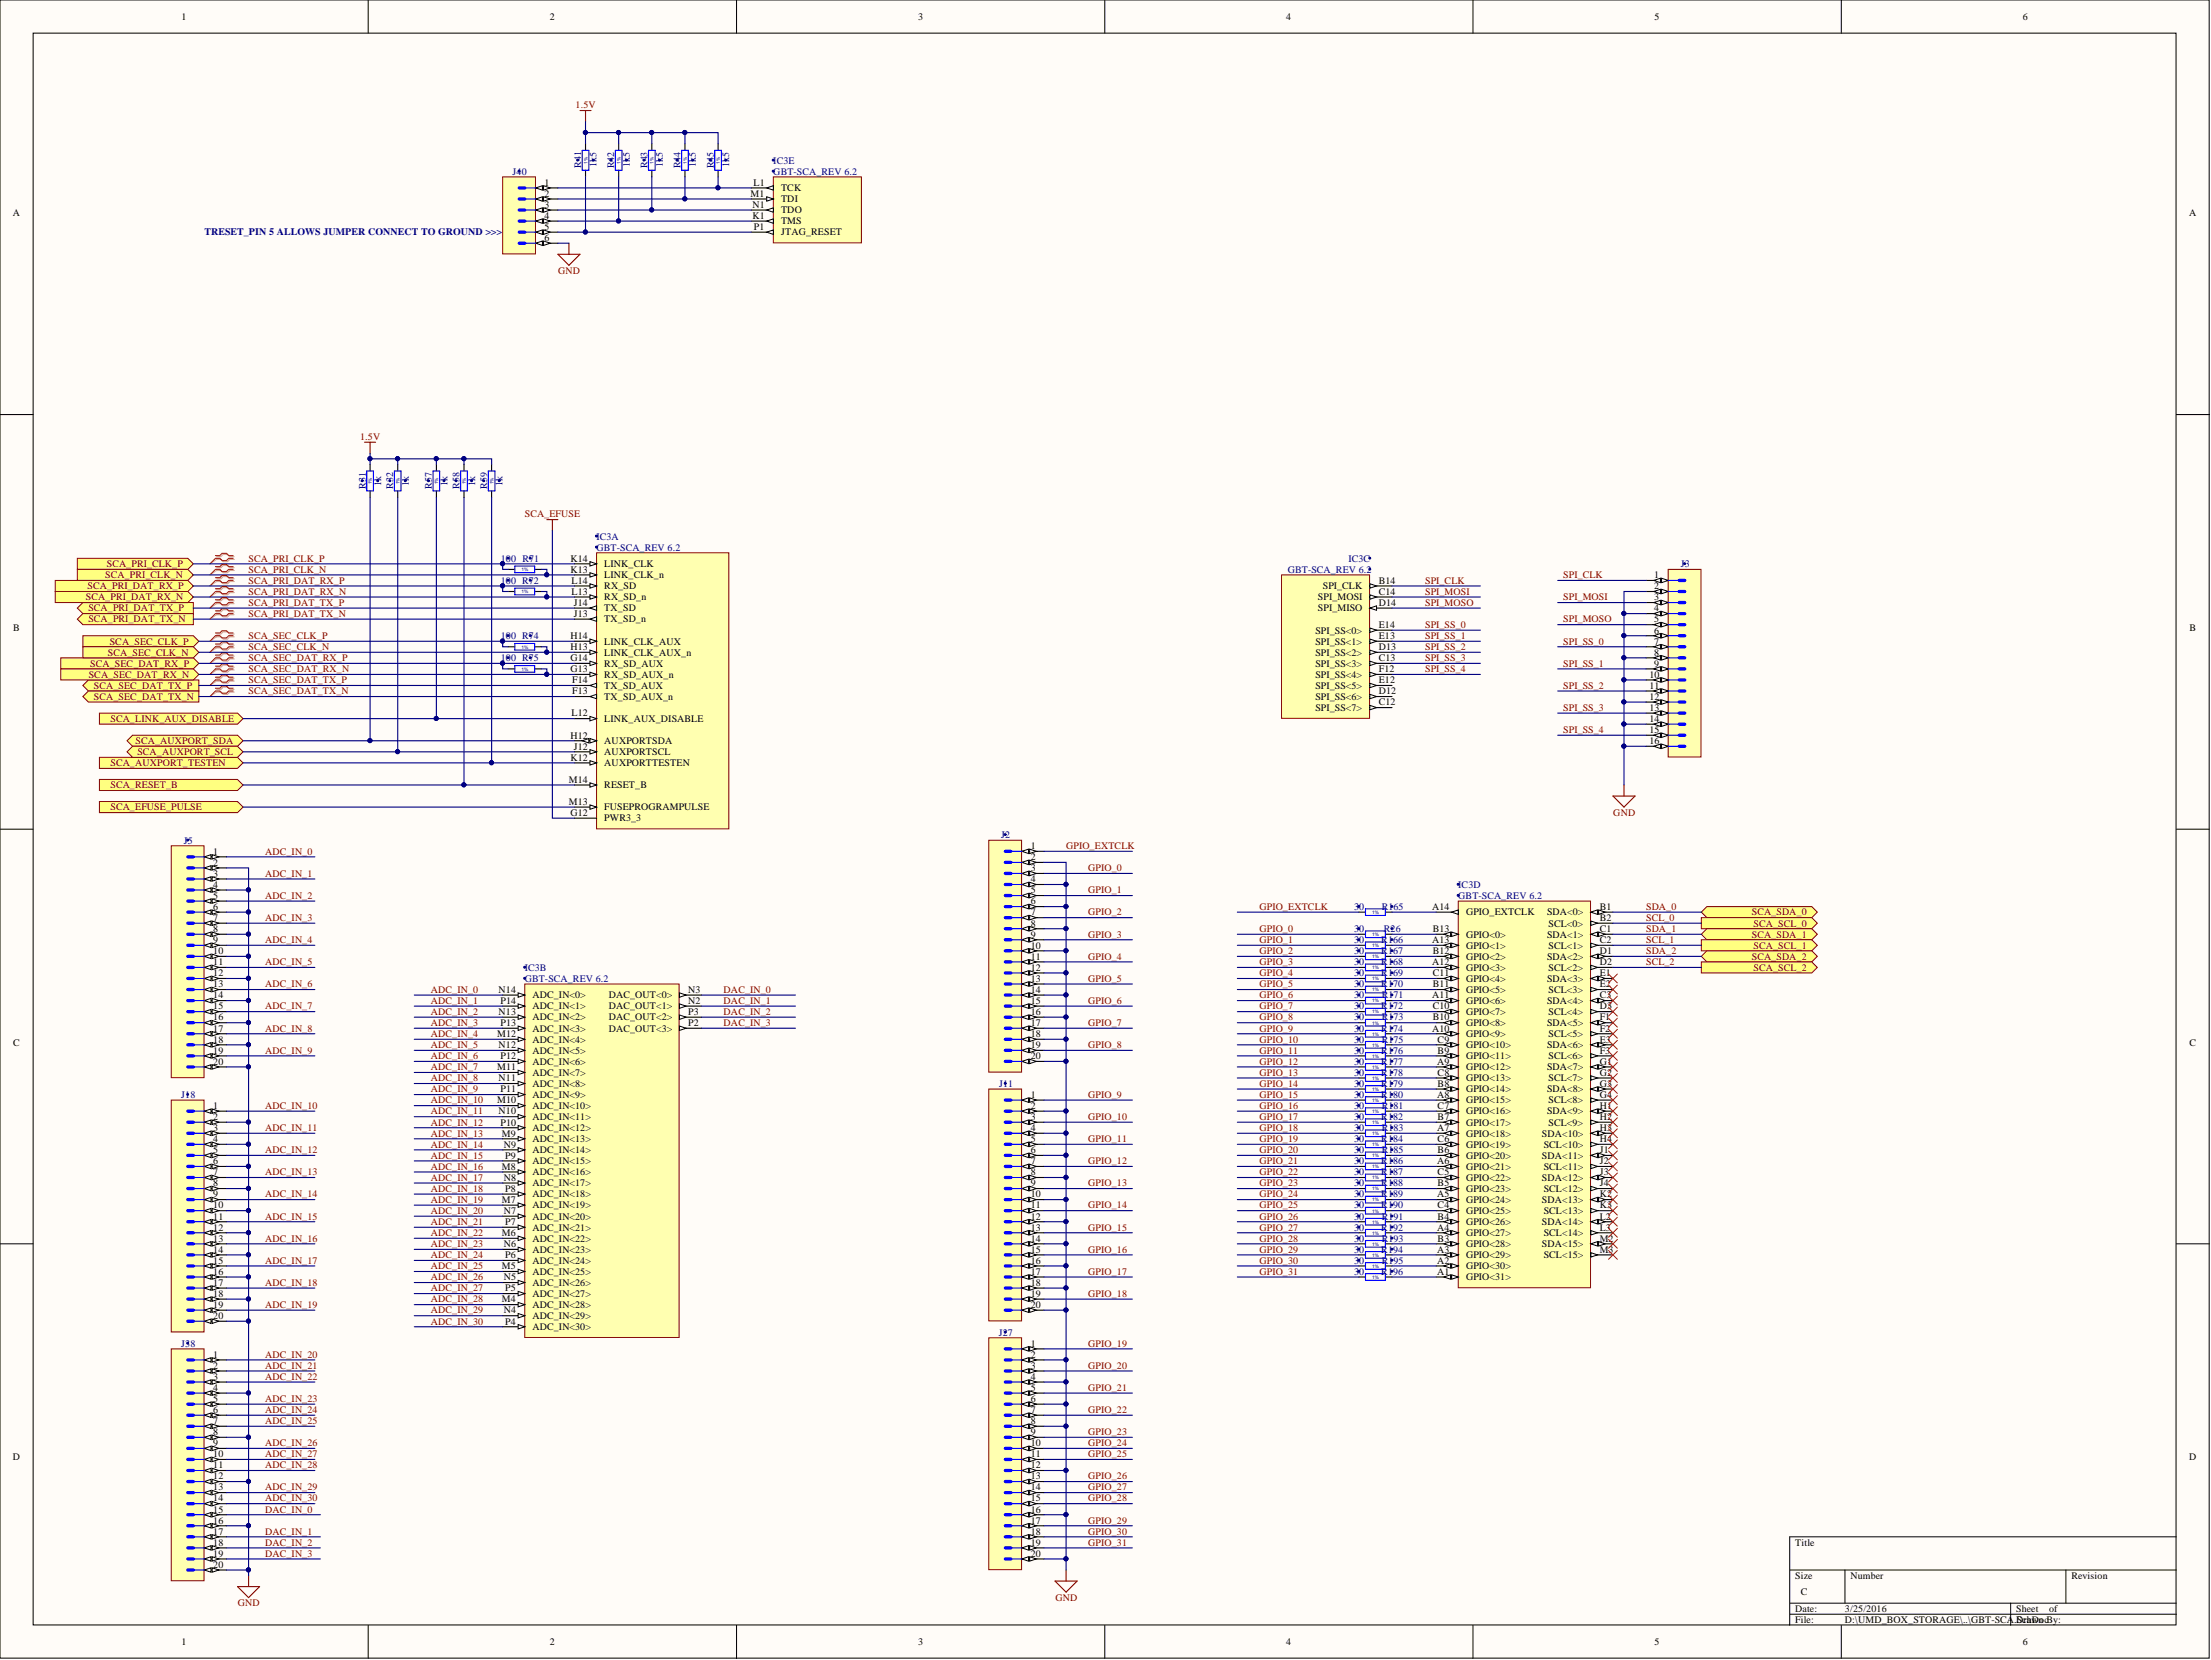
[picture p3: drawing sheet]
<svg xmlns="http://www.w3.org/2000/svg" width="508mm" height="381mm" viewBox="0 0 508 381" stroke-linecap="round" stroke-linejoin="round" font-family="sans-serif">
<defs><g id="words">
<g font-size="2.3">
<text x="41.7" y="4.6">1</text>
<text x="126.2" y="4.6">2</text>
<text x="210.8" y="4.6">3</text>
<text x="295.3" y="4.6">4</text>
<text x="379.9" y="4.6">5</text>
<text x="464.4" y="4.6">6</text>
<text x="125.1" y="42.6">1</text>
<text x="125.1" y="45.2">2</text>
<text x="125.1" y="47.7">3</text>
<text x="172.3" y="45.2">M1</text>
<text x="172.7" y="47.7">N1</text>
<text x="173" y="42.6">L1</text>
<text x="179.3" y="43.9">TCK</text>
<text x="179.3" y="46.4">TDI</text>
<text x="3" y="49.6">A</text>
<text x="125.1" y="50.2">4</text>
<text x="125.1" y="52.8">5</text>
<text x="172.7" y="50.2">K1</text>
<text x="173.1" y="52.8">P1</text>
<text x="179.3" y="51.5">TMS</text>
<text x="179.3" y="49">TDO</text>
<text x="502.7" y="49.6">A</text>
<text x="125.1" y="55.3">6</text>
<text x="179.3" y="54">JTAG_RESET</text>
<text x="131" y="131.4">K13</text>
<text x="131" y="128.9">K14</text>
<text x="138.7" y="130.2">LINK_CLK</text>
<text x="131.2" y="136.5">L13</text>
<text x="131.2" y="134">L14</text>
<text x="138.7" y="132.7">LINK_CLK_n</text>
<text x="138.7" y="137.8">RX_SD_n</text>
<text x="138.7" y="135.3">RX_SD</text>
<text x="302.6" y="137.8">SPI_MOSI</text>
<text x="303.7" y="135.3">SPI_CLK</text>
<text x="316.6" y="134">B14</text>
<text x="316.6" y="136.5">C14</text>
<text x="379.8" y="132.7">1</text>
<text x="379.8" y="135.3">2</text>
<text x="379.8" y="137.8">3</text>
<text x="131.7" y="141.6">J13</text>
<text x="131.7" y="139.1">J14</text>
<text x="138.7" y="142.9">TX_SD_n</text>
<text x="138.7" y="140.3">TX_SD</text>
<text x="302.6" y="140.3">SPI_MISO</text>
<text x="316.6" y="139.1">D14</text>
<text x="379.8" y="140.3">4</text>
<text x="379.8" y="142.9">5</text>
<text x="3" y="144.8">B</text>
<text x="131" y="149.2">H13</text>
<text x="131" y="146.7">H14</text>
<text x="138.7" y="147.9">LINK_CLK_AUX</text>
<text x="302" y="147.9">SPI_SS&lt;1&gt;</text>
<text x="302" y="145.4">SPI_SS&lt;0&gt;</text>
<text x="316.6" y="149.2">D13</text>
<text x="316.6" y="146.7">E13</text>
<text x="316.6" y="144.1">E14</text>
<text x="379.8" y="145.4">6</text>
<text x="379.8" y="147.9">7</text>
<text x="502.7" y="144.8">B</text>
<text x="131" y="154.3">G13</text>
<text x="131" y="151.7">G14</text>
<text x="138.7" y="155.6">RX_SD_AUX_n</text>
<text x="138.7" y="153">RX_SD_AUX</text>
<text x="138.7" y="150.5">LINK_CLK_AUX_n</text>
<text x="302" y="153">SPI_SS&lt;3&gt;</text>
<text x="302" y="150.5">SPI_SS&lt;2&gt;</text>
<text x="302" y="155.6">SPI_SS&lt;4&gt;</text>
<text x="316.6" y="151.7">C13</text>
<text x="316.6" y="154.3">F12</text>
<text x="378.7" y="155.6">10</text>
<text x="379.8" y="150.5">8</text>
<text x="379.8" y="153">9</text>
<text x="131.4" y="159.4">F13</text>
<text x="131.4" y="156.8">F14</text>
<text x="138.7" y="160.6">TX_SD_AUX_n</text>
<text x="138.7" y="158.1">TX_SD_AUX</text>
<text x="302" y="160.6">SPI_SS&lt;6&gt;</text>
<text x="302" y="158.1">SPI_SS&lt;5&gt;</text>
<text x="316.6" y="161.9">C12</text>
<text x="316.6" y="159.4">D12</text>
<text x="316.6" y="156.8">E12</text>
<text x="378.7" y="158.1">11</text>
<text x="378.7" y="160.6">12</text>
<text x="131.2" y="164.4">L12</text>
<text x="138.7" y="165.7">LINK_AUX_DISABLE</text>
<text x="302" y="163.2">SPI_SS&lt;7&gt;</text>
<text x="378.7" y="163.2">13</text>
<text x="378.7" y="165.7">14</text>
<text x="131" y="169.5">H12</text>
<text x="131.7" y="172">J12</text>
<text x="138.7" y="170.8">AUXPORTSDA</text>
<text x="138.7" y="173.3">AUXPORTSCL</text>
<text x="378.7" y="168.2">15</text>
<text x="378.7" y="170.8">16</text>
<text x="130.6" y="179.7">M14</text>
<text x="131" y="174.6">K12</text>
<text x="138.7" y="175.9">AUXPORTTESTEN</text>
<text x="130.6" y="184.7">M13</text>
<text x="138.7" y="180.9">RESET_B</text>
<text x="131" y="187.3">G12</text>
<text x="138.7" y="188.5">PWR3_3</text>
<text x="138.7" y="186">FUSEPROGRAMPULSE</text>
<text x="49" y="196.2">1</text>
<text x="236.7" y="194.9">1</text>
<text x="236.7" y="197.4">2</text>
<text x="49" y="198.7">2</text>
<text x="49" y="201.2">3</text>
<text x="49" y="203.8">4</text>
<text x="236.7" y="200">3</text>
<text x="236.7" y="202.5">4</text>
<text x="49" y="206.3">5</text>
<text x="49" y="208.8">6</text>
<text x="236.7" y="205">5</text>
<text x="236.7" y="207.6">6</text>
<text x="328.8" y="208.8">A14</text>
<text x="367.3" y="208.8">B1</text>
<text x="49" y="211.4">7</text>
<text x="49" y="213.9">8</text>
<text x="236.7" y="210.1">7</text>
<text x="236.7" y="212.7">8</text>
<text x="236.7" y="215.2">9</text>
<text x="329" y="213.9">B13</text>
<text x="336.6" y="210.1">GPIO_EXTCLK</text>
<text x="336.6" y="215.2">GPIO&lt;0&gt;</text>
<text x="355.2" y="210.1">SDA&lt;0&gt;</text>
<text x="355.2" y="215.2">SDA&lt;1&gt;</text>
<text x="355.5" y="212.7">SCL&lt;0&gt;</text>
<text x="367.3" y="211.4">B2</text>
<text x="367.3" y="213.9">C1</text>
<text x="49" y="216.5">9</text>
<text x="49" y="219">10</text>
<text x="49" y="221.5">11</text>
<text x="236.7" y="217.7">10</text>
<text x="236.7" y="220.3">11</text>
<text x="328.8" y="221.5">A12</text>
<text x="328.8" y="216.5">A13</text>
<text x="329" y="219">B12</text>
<text x="336.6" y="217.7">GPIO&lt;1&gt;</text>
<text x="336.6" y="220.3">GPIO&lt;2&gt;</text>
<text x="355.2" y="220.3">SDA&lt;2&gt;</text>
<text x="355.5" y="217.7">SCL&lt;1&gt;</text>
<text x="367.3" y="216.5">C2</text>
<text x="367.3" y="219">D1</text>
<text x="367.3" y="221.5">D2</text>
<text x="49" y="224.1">12</text>
<text x="49" y="226.6">13</text>
<text x="114.5" y="227.9">N14</text>
<text x="158" y="227.9">N3</text>
<text x="236.7" y="222.8">12</text>
<text x="236.7" y="225.3">13</text>
<text x="236.7" y="227.9">14</text>
<text x="329" y="226.6">B11</text>
<text x="329" y="224.1">C11</text>
<text x="336.6" y="222.8">GPIO&lt;3&gt;</text>
<text x="336.6" y="227.9">GPIO&lt;5&gt;</text>
<text x="336.6" y="225.3">GPIO&lt;4&gt;</text>
<text x="355.2" y="225.3">SDA&lt;3&gt;</text>
<text x="355.5" y="222.8">SCL&lt;2&gt;</text>
<text x="355.5" y="227.9">SCL&lt;3&gt;</text>
<text x="367.3" y="224.1">E1</text>
<text x="367.3" y="226.6">E2</text>
<text x="49" y="229.1">14</text>
<text x="49" y="231.7">15</text>
<text x="114.5" y="233">N13</text>
<text x="114.9" y="230.4">P14</text>
<text x="122.3" y="229.1">ADC_IN&lt;0&gt;</text>
<text x="122.3" y="231.7">ADC_IN&lt;1&gt;</text>
<text x="139.8" y="231.7">DAC_OUT&lt;1&gt;</text>
<text x="139.8" y="229.1">DAC_OUT&lt;0&gt;</text>
<text x="158" y="230.4">N2</text>
<text x="158" y="233">P3</text>
<text x="236.7" y="230.4">15</text>
<text x="236.7" y="233">16</text>
<text x="328.8" y="229.1">A11</text>
<text x="329" y="231.7">C10</text>
<text x="336.6" y="230.4">GPIO&lt;6&gt;</text>
<text x="336.6" y="233">GPIO&lt;7&gt;</text>
<text x="355.2" y="230.4">SDA&lt;4&gt;</text>
<text x="355.5" y="233">SCL&lt;4&gt;</text>
<text x="367.3" y="229.1">C3</text>
<text x="367.3" y="231.7">D3</text>
<text x="3" y="240">C</text>
<text x="49" y="234.2">16</text>
<text x="49" y="236.8">17</text>
<text x="49" y="239.3">18</text>
<text x="114.1" y="238">M12</text>
<text x="114.9" y="235.5">P13</text>
<text x="122.3" y="239.3">ADC_IN&lt;4&gt;</text>
<text x="122.3" y="234.2">ADC_IN&lt;2&gt;</text>
<text x="122.3" y="236.8">ADC_IN&lt;3&gt;</text>
<text x="139.8" y="236.8">DAC_OUT&lt;3&gt;</text>
<text x="139.8" y="234.2">DAC_OUT&lt;2&gt;</text>
<text x="158" y="235.5">P2</text>
<text x="236.7" y="235.5">17</text>
<text x="236.7" y="238">18</text>
<text x="328.8" y="236.8">A10</text>
<text x="329" y="234.2">B10</text>
<text x="330.1" y="239.3">C9</text>
<text x="336.6" y="238">GPIO&lt;9&gt;</text>
<text x="336.6" y="235.5">GPIO&lt;8&gt;</text>
<text x="355.2" y="235.5">SDA&lt;5&gt;</text>
<text x="355.5" y="238">SCL&lt;5&gt;</text>
<text x="367.3" y="239.3">E3</text>
<text x="367.3" y="234.2">F1</text>
<text x="367.3" y="236.8">F2</text>
<text x="502.7" y="240">C</text>
<text x="49" y="241.8">19</text>
<text x="49" y="244.4">20</text>
<text x="114.1" y="245.6">M11</text>
<text x="114.5" y="240.6">N12</text>
<text x="114.9" y="243.1">P12</text>
<text x="122.3" y="241.8">ADC_IN&lt;5&gt;</text>
<text x="122.3" y="244.4">ADC_IN&lt;6&gt;</text>
<text x="236.7" y="240.6">19</text>
<text x="236.7" y="243.1">20</text>
<text x="330" y="244.4">A9</text>
<text x="330.1" y="241.8">B9</text>
<text x="336.6" y="245.6">GPIO&lt;12&gt;</text>
<text x="336.6" y="243.1">GPIO&lt;11&gt;</text>
<text x="336.6" y="240.6">GPIO&lt;10&gt;</text>
<text x="355.2" y="240.6">SDA&lt;6&gt;</text>
<text x="355.2" y="245.6">SDA&lt;7&gt;</text>
<text x="355.5" y="243.1">SCL&lt;6&gt;</text>
<text x="367.3" y="241.8">F3</text>
<text x="367.3" y="244.4">G1</text>
<text x="114.5" y="248.2">N11</text>
<text x="114.9" y="250.7">P11</text>
<text x="122.3" y="246.9">ADC_IN&lt;7&gt;</text>
<text x="122.3" y="249.4">ADC_IN&lt;8&gt;</text>
<text x="122.3" y="252">ADC_IN&lt;9&gt;</text>
<text x="236.7" y="252">1</text>
<text x="330" y="252">A8</text>
<text x="330.1" y="249.4">B8</text>
<text x="330.1" y="246.9">C8</text>
<text x="336.6" y="250.7">GPIO&lt;14&gt;</text>
<text x="336.6" y="248.2">GPIO&lt;13&gt;</text>
<text x="355.2" y="250.7">SDA&lt;8&gt;</text>
<text x="355.5" y="248.2">SCL&lt;7&gt;</text>
<text x="367.3" y="246.9">G2</text>
<text x="367.3" y="249.4">G3</text>
<text x="367.3" y="252">G4</text>
<text x="49" y="254.5">1</text>
<text x="49" y="257.1">2</text>
<text x="114.1" y="253.3">M10</text>
<text x="114.5" y="255.8">N10</text>
<text x="122.3" y="254.5">ADC_IN&lt;10&gt;</text>
<text x="122.3" y="257.1">ADC_IN&lt;11&gt;</text>
<text x="236.7" y="254.5">2</text>
<text x="236.7" y="257.1">3</text>
<text x="330.1" y="257.1">B7</text>
<text x="330.1" y="254.5">C7</text>
<text x="336.6" y="253.3">GPIO&lt;15&gt;</text>
<text x="336.6" y="255.8">GPIO&lt;16&gt;</text>
<text x="355.2" y="255.8">SDA&lt;9&gt;</text>
<text x="355.5" y="253.3">SCL&lt;8&gt;</text>
<text x="367.3" y="254.5">H1</text>
<text x="367.3" y="257.1">H2</text>
<text x="49" y="259.6">3</text>
<text x="49" y="262.1">4</text>
<text x="114.9" y="258.3">P10</text>
<text x="115.2" y="260.9">M9</text>
<text x="115.7" y="263.4">N9</text>
<text x="122.3" y="262.1">ADC_IN&lt;13&gt;</text>
<text x="122.3" y="259.6">ADC_IN&lt;12&gt;</text>
<text x="236.7" y="259.6">4</text>
<text x="236.7" y="262.1">5</text>
<text x="330" y="259.6">A7</text>
<text x="330.1" y="262.1">C6</text>
<text x="336.6" y="260.9">GPIO&lt;18&gt;</text>
<text x="336.6" y="258.3">GPIO&lt;17&gt;</text>
<text x="336.6" y="263.4">GPIO&lt;19&gt;</text>
<text x="354" y="260.9">SDA&lt;10&gt;</text>
<text x="354.4" y="263.4">SCL&lt;10&gt;</text>
<text x="355.5" y="258.3">SCL&lt;9&gt;</text>
<text x="367.3" y="259.6">H3</text>
<text x="367.3" y="262.1">H4</text>
<text x="49" y="264.7">5</text>
<text x="49" y="267.2">6</text>
<text x="49" y="269.7">7</text>
<text x="115.2" y="268.5">M8</text>
<text x="116" y="265.9">P9</text>
<text x="122.3" y="269.7">ADC_IN&lt;16&gt;</text>
<text x="122.3" y="264.7">ADC_IN&lt;14&gt;</text>
<text x="122.3" y="267.2">ADC_IN&lt;15&gt;</text>
<text x="236.7" y="264.7">6</text>
<text x="236.7" y="267.2">7</text>
<text x="236.7" y="269.7">8</text>
<text x="330" y="267.2">A6</text>
<text x="330.1" y="264.7">B6</text>
<text x="330.1" y="269.7">C5</text>
<text x="336.6" y="268.5">GPIO&lt;21&gt;</text>
<text x="336.6" y="265.9">GPIO&lt;20&gt;</text>
<text x="354" y="265.9">SDA&lt;11&gt;</text>
<text x="354.4" y="268.5">SCL&lt;11&gt;</text>
<text x="367.3" y="264.7">J1</text>
<text x="367.3" y="267.2">J2</text>
<text x="367.3" y="269.7">J3</text>
<text x="49" y="272.3">8</text>
<text x="49" y="274.8">9</text>
<text x="115.7" y="271">N8</text>
<text x="116" y="273.6">P8</text>
<text x="122.3" y="272.3">ADC_IN&lt;17&gt;</text>
<text x="122.3" y="274.8">ADC_IN&lt;18&gt;</text>
<text x="236.7" y="272.3">9</text>
<text x="236.7" y="274.8">10</text>
<text x="330" y="274.8">A5</text>
<text x="330.1" y="272.3">B5</text>
<text x="336.6" y="273.6">GPIO&lt;23&gt;</text>
<text x="336.6" y="271">GPIO&lt;22&gt;</text>
<text x="354" y="271">SDA&lt;12&gt;</text>
<text x="354.4" y="273.6">SCL&lt;12&gt;</text>
<text x="367.3" y="272.3">J4</text>
<text x="367.3" y="274.8">K2</text>
<text x="49" y="277.4">10</text>
<text x="49" y="279.9">11</text>
<text x="115.2" y="276.1">M7</text>
<text x="115.7" y="278.6">N7</text>
<text x="116" y="281.2">P7</text>
<text x="122.3" y="277.4">ADC_IN&lt;19&gt;</text>
<text x="122.3" y="279.9">ADC_IN&lt;20&gt;</text>
<text x="236.7" y="277.4">11</text>
<text x="236.7" y="279.9">12</text>
<text x="330.1" y="279.9">B4</text>
<text x="330.1" y="277.4">C4</text>
<text x="336.6" y="276.1">GPIO&lt;24&gt;</text>
<text x="336.6" y="281.2">GPIO&lt;26&gt;</text>
<text x="336.6" y="278.6">GPIO&lt;25&gt;</text>
<text x="354" y="276.1">SDA&lt;13&gt;</text>
<text x="354" y="281.2">SDA&lt;14&gt;</text>
<text x="354.4" y="278.6">SCL&lt;13&gt;</text>
<text x="367.3" y="277.4">K3</text>
<text x="367.3" y="279.9">L2</text>
<text x="49" y="282.4">12</text>
<text x="49" y="285">13</text>
<text x="49" y="287.5">14</text>
<text x="115.2" y="283.7">M6</text>
<text x="115.7" y="286.2">N6</text>
<text x="122.3" y="285">ADC_IN&lt;22&gt;</text>
<text x="122.3" y="287.5">ADC_IN&lt;23&gt;</text>
<text x="122.3" y="282.4">ADC_IN&lt;21&gt;</text>
<text x="236.7" y="282.4">13</text>
<text x="236.7" y="285">14</text>
<text x="236.7" y="287.5">15</text>
<text x="330" y="287.5">A3</text>
<text x="330" y="282.4">A4</text>
<text x="330.1" y="285">B3</text>
<text x="336.6" y="283.7">GPIO&lt;27&gt;</text>
<text x="336.6" y="286.2">GPIO&lt;28&gt;</text>
<text x="354" y="286.2">SDA&lt;15&gt;</text>
<text x="354.4" y="283.7">SCL&lt;14&gt;</text>
<text x="367.3" y="282.4">L3</text>
<text x="367.3" y="285">M2</text>
<text x="367.3" y="287.5">M3</text>
<text x="49" y="290.1">15</text>
<text x="49" y="292.6">16</text>
<text x="115.2" y="291.3">M5</text>
<text x="115.7" y="293.9">N5</text>
<text x="116" y="288.8">P6</text>
<text x="122.3" y="292.6">ADC_IN&lt;25&gt;</text>
<text x="122.3" y="290.1">ADC_IN&lt;24&gt;</text>
<text x="236.7" y="290.1">16</text>
<text x="236.7" y="292.6">17</text>
<text x="330" y="292.6">A1</text>
<text x="330" y="290.1">A2</text>
<text x="336.6" y="293.9">GPIO&lt;31&gt;</text>
<text x="336.6" y="291.3">GPIO&lt;30&gt;</text>
<text x="336.6" y="288.8">GPIO&lt;29&gt;</text>
<text x="354.4" y="288.8">SCL&lt;15&gt;</text>
<text x="49" y="295.1">17</text>
<text x="49" y="297.7">18</text>
<text x="115.2" y="298.9">M4</text>
<text x="116" y="296.4">P5</text>
<text x="122.3" y="295.1">ADC_IN&lt;26&gt;</text>
<text x="122.3" y="297.7">ADC_IN&lt;27&gt;</text>
<text x="236.7" y="295.1">18</text>
<text x="236.7" y="297.7">19</text>
<text x="49" y="300.2">19</text>
<text x="49" y="302.7">20</text>
<text x="115.7" y="301.5">N4</text>
<text x="116" y="304">P4</text>
<text x="122.3" y="300.2">ADC_IN&lt;28&gt;</text>
<text x="122.3" y="302.7">ADC_IN&lt;29&gt;</text>
<text x="122.3" y="305.3">ADC_IN&lt;30&gt;</text>
<text x="236.7" y="300.2">20</text>
<text x="49" y="311.6">1</text>
<text x="236.7" y="309.1">1</text>
<text x="236.7" y="311.6">2</text>
<text x="49" y="314.2">2</text>
<text x="49" y="316.7">3</text>
<text x="236.7" y="314.2">3</text>
<text x="236.7" y="316.7">4</text>
<text x="49" y="319.2">4</text>
<text x="49" y="321.8">5</text>
<text x="236.7" y="319.2">5</text>
<text x="236.7" y="321.8">6</text>
<text x="49" y="324.3">6</text>
<text x="49" y="326.8">7</text>
<text x="49" y="329.4">8</text>
<text x="236.7" y="324.3">7</text>
<text x="236.7" y="326.8">8</text>
<text x="236.7" y="329.4">9</text>
<text x="3" y="335.1">D</text>
<text x="49" y="331.9">9</text>
<text x="49" y="334.5">10</text>
<text x="236.7" y="331.9">10</text>
<text x="236.7" y="334.5">11</text>
<text x="502.7" y="335.1">D</text>
<text x="49" y="337">11</text>
<text x="49" y="339.5">12</text>
<text x="236.7" y="337">12</text>
<text x="236.7" y="339.5">13</text>
<text x="49" y="342.1">13</text>
<text x="49" y="344.6">14</text>
<text x="49" y="347.1">15</text>
<text x="236.7" y="342.1">14</text>
<text x="236.7" y="344.6">15</text>
<text x="236.7" y="347.1">16</text>
<text x="49" y="349.7">16</text>
<text x="49" y="352.2">17</text>
<text x="236.7" y="349.7">17</text>
<text x="236.7" y="352.2">18</text>
<text x="49" y="354.8">18</text>
<text x="49" y="357.3">19</text>
<text x="49" y="359.8">20</text>
<text x="236.7" y="354.8">19</text>
<text x="236.7" y="357.3">20</text>
<text x="412.2" y="354.8">Title</text>
<text x="412.2" y="362.4">Size</text>
<text x="424.9" y="362.4">Number</text>
<text x="475.6" y="362.4">Revision</text>
<text x="412.2" y="370">Date:</text>
<text x="413.5" y="366.2">C</text>
<text x="423.6" y="370">3/25/2016</text>
<text x="462.9" y="370">Sheet</text>
<text x="470.5" y="370">of</text>
<text x="41.7" y="377.6">1</text>
<text x="126.2" y="377.6">2</text>
<text x="210.8" y="377.6">3</text>
<text x="295.3" y="377.6">4</text>
<text x="379.9" y="377.6">5</text>
<text x="412.2" y="372.5">File:</text>
<text x="423.6" y="372.5">D:\UMD_BOX_STORAGE\..\GBT-SCA.SchDocBy:</text>
<text x="462.9" y="372.5">Drawn</text>
<text x="464.4" y="377.6">6</text>
</g>
<g font-size="2.3" fill="#800000">
<text x="132.2" y="24.9">1.5V</text>
<text x="128.2" y="62.9">GND</text>
<text x="82.7" y="101">1.5V</text>
<text x="120.5" y="118.8">SCA_EFUSE</text>
<text x="24.5" y="130.2">SCA_PRI_CLK_P</text>
<text x="57.1" y="128.9">SCA_PRI_CLK_P</text>
<text x="57.1" y="131.4">SCA_PRI_CLK_N</text>
<text x="19.7" y="137.8">SCA_PRI_DAT_RX_N</text>
<text x="20.1" y="135.3">SCA_PRI_DAT_RX_P</text>
<text x="24.2" y="132.7">SCA_PRI_CLK_N</text>
<text x="57.1" y="134">SCA_PRI_DAT_RX_P</text>
<text x="57.1" y="136.5">SCA_PRI_DAT_RX_N</text>
<text x="327.2" y="134">SPI_CLK</text>
<text x="327.2" y="136.5">SPI_MOSI</text>
<text x="358.9" y="132.7">SPI_CLK</text>
<text x="358.9" y="137.8">SPI_MOSI</text>
<text x="20.3" y="140.3">SCA_PRI_DAT_TX_P</text>
<text x="20.3" y="142.9">SCA_PRI_DAT_TX_N</text>
<text x="57.1" y="141.6">SCA_PRI_DAT_TX_N</text>
<text x="57.1" y="139.1">SCA_PRI_DAT_TX_P</text>
<text x="327.2" y="139.1">SPI_MOSO</text>
<text x="358.9" y="142.9">SPI_MOSO</text>
<text x="25.2" y="147.9">SCA_SEC_CLK_P</text>
<text x="57.1" y="146.7">SCA_SEC_CLK_P</text>
<text x="57.1" y="149.2">SCA_SEC_CLK_N</text>
<text x="327.2" y="144.1">SPI_SS_0</text>
<text x="327.2" y="146.7">SPI_SS_1</text>
<text x="327.2" y="149.2">SPI_SS_2</text>
<text x="358.9" y="147.9">SPI_SS_0</text>
<text x="20.4" y="155.6">SCA_SEC_DAT_RX_N</text>
<text x="20.7" y="153">SCA_SEC_DAT_RX_P</text>
<text x="24.8" y="150.5">SCA_SEC_CLK_N</text>
<text x="57.1" y="151.7">SCA_SEC_DAT_RX_P</text>
<text x="57.1" y="154.3">SCA_SEC_DAT_RX_N</text>
<text x="327.2" y="151.7">SPI_SS_3</text>
<text x="327.2" y="154.3">SPI_SS_4</text>
<text x="358.9" y="153">SPI_SS_1</text>
<text x="21.6" y="158.1">SCA_SEC_DAT_TX_P</text>
<text x="21.6" y="160.6">SCA_SEC_DAT_TX_N</text>
<text x="57.1" y="159.4">SCA_SEC_DAT_TX_N</text>
<text x="57.1" y="156.8">SCA_SEC_DAT_TX_P</text>
<text x="358.9" y="158.1">SPI_SS_2</text>
<text x="25.4" y="165.7">SCA_LINK_AUX_DISABLE</text>
<text x="358.9" y="163.2">SPI_SS_3</text>
<text x="31.1" y="170.8">SCA_AUXPORT_SDA</text>
<text x="31.5" y="173.3">SCA_AUXPORT_SCL</text>
<text x="358.9" y="168.2">SPI_SS_4</text>
<text x="25.4" y="175.9">SCA_AUXPORT_TESTEN</text>
<text x="25.4" y="180.9">SCA_RESET_B</text>
<text x="25.4" y="186">SCA_EFUSE_PULSE</text>
<text x="370.4" y="187.3">GND</text>
<text x="60.9" y="196.2">ADC_IN_0</text>
<text x="244.8" y="194.9">GPIO_EXTCLK</text>
<text x="60.9" y="201.2">ADC_IN_1</text>
<text x="249.8" y="200">GPIO_0</text>
<text x="60.9" y="206.3">ADC_IN_2</text>
<text x="249.8" y="205">GPIO_1</text>
<text x="289.2" y="208.8">GPIO_EXTCLK</text>
<text x="377.9" y="208.8">SDA_0</text>
<text x="60.9" y="211.4">ADC_IN_3</text>
<text x="249.8" y="210.1">GPIO_2</text>
<text x="249.8" y="215.2">GPIO_3</text>
<text x="289.2" y="213.9">GPIO_0</text>
<text x="377.9" y="211.4">SCL_0</text>
<text x="377.9" y="213.9">SDA_1</text>
<text x="402.2" y="210.1">SCA_SDA_0</text>
<text x="402.2" y="215.2">SCA_SDA_1</text>
<text x="402.6" y="212.7">SCA_SCL_0</text>
<text x="60.9" y="216.5">ADC_IN_4</text>
<text x="60.9" y="221.5">ADC_IN_5</text>
<text x="249.8" y="220.3">GPIO_4</text>
<text x="289.2" y="216.5">GPIO_1</text>
<text x="289.2" y="219">GPIO_2</text>
<text x="289.2" y="221.5">GPIO_3</text>
<text x="377.9" y="216.5">SCL_1</text>
<text x="377.9" y="219">SDA_2</text>
<text x="377.9" y="221.5">SCL_2</text>
<text x="402.2" y="220.3">SCA_SDA_2</text>
<text x="402.6" y="217.7">SCA_SCL_1</text>
<text x="60.9" y="226.6">ADC_IN_6</text>
<text x="98.9" y="227.9">ADC_IN_0</text>
<text x="166.1" y="227.9">DAC_IN_0</text>
<text x="249.8" y="225.3">GPIO_5</text>
<text x="289.2" y="224.1">GPIO_4</text>
<text x="289.2" y="226.6">GPIO_5</text>
<text x="402.6" y="222.8">SCA_SCL_2</text>
<text x="60.9" y="231.7">ADC_IN_7</text>
<text x="98.9" y="230.4">ADC_IN_1</text>
<text x="98.9" y="233">ADC_IN_2</text>
<text x="166.1" y="230.4">DAC_IN_1</text>
<text x="166.1" y="233">DAC_IN_2</text>
<text x="249.8" y="230.4">GPIO_6</text>
<text x="289.2" y="229.1">GPIO_6</text>
<text x="289.2" y="231.7">GPIO_7</text>
<text x="60.9" y="236.8">ADC_IN_8</text>
<text x="98.9" y="235.5">ADC_IN_3</text>
<text x="98.9" y="238">ADC_IN_4</text>
<text x="166.1" y="235.5">DAC_IN_3</text>
<text x="249.8" y="235.5">GPIO_7</text>
<text x="289.2" y="234.2">GPIO_8</text>
<text x="289.2" y="236.8">GPIO_9</text>
<text x="289.2" y="239.3">GPIO_10</text>
<text x="60.9" y="241.8">ADC_IN_9</text>
<text x="98.9" y="240.6">ADC_IN_5</text>
<text x="98.9" y="243.1">ADC_IN_6</text>
<text x="98.9" y="245.6">ADC_IN_7</text>
<text x="249.8" y="240.6">GPIO_8</text>
<text x="289.2" y="241.8">GPIO_11</text>
<text x="289.2" y="244.4">GPIO_12</text>
<text x="98.9" y="248.2">ADC_IN_8</text>
<text x="98.9" y="250.7">ADC_IN_9</text>
<text x="249.8" y="252">GPIO_9</text>
<text x="289.2" y="246.9">GPIO_13</text>
<text x="289.2" y="249.4">GPIO_14</text>
<text x="289.2" y="252">GPIO_15</text>
<text x="60.9" y="254.5">ADC_IN_10</text>
<text x="98.9" y="253.3">ADC_IN_10</text>
<text x="98.9" y="255.8">ADC_IN_11</text>
<text x="249.8" y="257.1">GPIO_10</text>
<text x="289.2" y="254.5">GPIO_16</text>
<text x="289.2" y="257.1">GPIO_17</text>
<text x="60.9" y="259.6">ADC_IN_11</text>
<text x="98.9" y="258.3">ADC_IN_12</text>
<text x="98.9" y="260.9">ADC_IN_13</text>
<text x="98.9" y="263.4">ADC_IN_14</text>
<text x="249.8" y="262.1">GPIO_11</text>
<text x="289.2" y="259.6">GPIO_18</text>
<text x="289.2" y="262.1">GPIO_19</text>
<text x="60.9" y="264.7">ADC_IN_12</text>
<text x="60.9" y="269.7">ADC_IN_13</text>
<text x="98.9" y="265.9">ADC_IN_15</text>
<text x="98.9" y="268.5">ADC_IN_16</text>
<text x="249.8" y="267.2">GPIO_12</text>
<text x="289.2" y="264.7">GPIO_20</text>
<text x="289.2" y="267.2">GPIO_21</text>
<text x="289.2" y="269.7">GPIO_22</text>
<text x="60.9" y="274.8">ADC_IN_14</text>
<text x="98.9" y="271">ADC_IN_17</text>
<text x="98.9" y="273.6">ADC_IN_18</text>
<text x="249.8" y="272.3">GPIO_13</text>
<text x="289.2" y="272.3">GPIO_23</text>
<text x="289.2" y="274.8">GPIO_24</text>
<text x="60.9" y="279.9">ADC_IN_15</text>
<text x="98.9" y="276.1">ADC_IN_19</text>
<text x="98.9" y="278.6">ADC_IN_20</text>
<text x="98.9" y="281.2">ADC_IN_21</text>
<text x="249.8" y="277.4">GPIO_14</text>
<text x="289.2" y="277.4">GPIO_25</text>
<text x="289.2" y="279.9">GPIO_26</text>
<text x="60.9" y="285">ADC_IN_16</text>
<text x="98.9" y="283.7">ADC_IN_22</text>
<text x="98.9" y="286.2">ADC_IN_23</text>
<text x="249.8" y="282.4">GPIO_15</text>
<text x="249.8" y="287.5">GPIO_16</text>
<text x="289.2" y="282.4">GPIO_27</text>
<text x="289.2" y="285">GPIO_28</text>
<text x="289.2" y="287.5">GPIO_29</text>
<text x="60.9" y="290.1">ADC_IN_17</text>
<text x="98.9" y="288.8">ADC_IN_24</text>
<text x="98.9" y="291.3">ADC_IN_25</text>
<text x="98.9" y="293.9">ADC_IN_26</text>
<text x="249.8" y="292.6">GPIO_17</text>
<text x="289.2" y="290.1">GPIO_30</text>
<text x="289.2" y="292.6">GPIO_31</text>
<text x="60.9" y="295.1">ADC_IN_18</text>
<text x="98.9" y="296.4">ADC_IN_27</text>
<text x="98.9" y="298.9">ADC_IN_28</text>
<text x="249.8" y="297.7">GPIO_18</text>
<text x="60.9" y="300.2">ADC_IN_19</text>
<text x="98.9" y="301.5">ADC_IN_29</text>
<text x="98.9" y="304">ADC_IN_30</text>
<text x="60.9" y="311.6">ADC_IN_20</text>
<text x="249.8" y="309.1">GPIO_19</text>
<text x="60.9" y="314.2">ADC_IN_21</text>
<text x="60.9" y="316.7">ADC_IN_22</text>
<text x="249.8" y="314.2">GPIO_20</text>
<text x="60.9" y="321.8">ADC_IN_23</text>
<text x="249.8" y="319.2">GPIO_21</text>
<text x="60.9" y="324.3">ADC_IN_24</text>
<text x="60.9" y="326.8">ADC_IN_25</text>
<text x="249.8" y="324.3">GPIO_22</text>
<text x="249.8" y="329.4">GPIO_23</text>
<text x="60.9" y="331.9">ADC_IN_26</text>
<text x="60.9" y="334.5">ADC_IN_27</text>
<text x="249.8" y="331.9">GPIO_24</text>
<text x="249.8" y="334.5">GPIO_25</text>
<text x="60.9" y="337">ADC_IN_28</text>
<text x="249.8" y="339.5">GPIO_26</text>
<text x="60.9" y="347.1">DAC_IN_0</text>
<text x="60.9" y="342.1">ADC_IN_29</text>
<text x="60.9" y="344.6">ADC_IN_30</text>
<text x="249.8" y="342.1">GPIO_27</text>
<text x="249.8" y="344.6">GPIO_28</text>
<text x="60.9" y="352.2">DAC_IN_1</text>
<text x="249.8" y="349.7">GPIO_29</text>
<text x="249.8" y="352.2">GPIO_30</text>
<text x="60.9" y="354.8">DAC_IN_2</text>
<text x="60.9" y="357.3">DAC_IN_3</text>
<text x="249.8" y="354.8">GPIO_31</text>
<text x="54.6" y="368.7">GND</text>
<text x="242.3" y="367.5">GND</text>
</g>
<g font-size="2.3" fill="#000080">
<text x="117.7" y="40.1">J40</text>
<text x="133.4" y="38.6" transform="rotate(-90 133.4 38.6)">R41</text>
<text x="137" y="38.4" transform="rotate(-90 137 38.4)">1k5</text>
<text x="141" y="38.6" transform="rotate(-90 141 38.6)">R42</text>
<text x="144.6" y="38.4" transform="rotate(-90 144.6 38.4)">1k5</text>
<text x="148.6" y="38.6" transform="rotate(-90 148.6 38.6)">R43</text>
<text x="152.2" y="38.4" transform="rotate(-90 152.2 38.4)">1k5</text>
<text x="156.3" y="38.6" transform="rotate(-90 156.3 38.6)">R44</text>
<text x="159.8" y="38.4" transform="rotate(-90 159.8 38.4)">1k5</text>
<text x="163.9" y="38.6" transform="rotate(-90 163.9 38.6)">R45</text>
<text x="167.4" y="38.4" transform="rotate(-90 167.4 38.4)">1k5</text>
<text x="177.6" y="37.6">IC3E</text>
<text x="177.6" y="40.1">GBT-SCA_REV 6.2</text>
<text x="46.9" y="54">TRESET_PIN 5 ALLOWS JUMPER CONNECT TO GROUND &gt;&gt;&gt;</text>
<text x="84" y="112.2" transform="rotate(-90 84 112.2)">R31</text>
<text x="87.5" y="111.6" transform="rotate(-90 87.5 111.6)">1k</text>
<text x="90.3" y="112.2" transform="rotate(-90 90.3 112.2)">R32</text>
<text x="93.9" y="111.6" transform="rotate(-90 93.9 111.6)">1k</text>
<text x="99.2" y="112.2" transform="rotate(-90 99.2 112.2)">R57</text>
<text x="102.7" y="111.6" transform="rotate(-90 102.7 111.6)">1k</text>
<text x="105.5" y="112.2" transform="rotate(-90 105.5 112.2)">R58</text>
<text x="109.1" y="111.6" transform="rotate(-90 109.1 111.6)">1k</text>
<text x="111.9" y="112.2" transform="rotate(-90 111.9 112.2)">R59</text>
<text x="115.4" y="111.6" transform="rotate(-90 115.4 111.6)">1k</text>
<text x="137" y="123.8">IC3A</text>
<text x="115" y="128.9">100 R71</text>
<text x="137" y="126.4">GBT-SCA_REV 6.2</text>
<text x="295.7" y="131.4">GBT-SCA_REV 6.2</text>
<text x="309.6" y="128.9">IC3C</text>
<text x="385.9" y="130.2">J3</text>
<text x="115" y="134">100 R72</text>
<text x="115" y="146.7">100 R74</text>
<text x="115" y="151.7">100 R75</text>
<text x="42.2" y="193.6">J5</text>
<text x="229.9" y="192.3">J2</text>
<text x="334.8" y="203.8">IC3D</text>
<text x="310.9" y="208.8">30</text>
<text x="317.2" y="208.8">R165</text>
<text x="334.8" y="206.3">GBT-SCA_REV 6.2</text>
<text x="310.9" y="213.9">30</text>
<text x="317.7" y="213.9">R26</text>
<text x="310.9" y="216.5">30</text>
<text x="310.9" y="219">30</text>
<text x="310.9" y="221.5">30</text>
<text x="317.2" y="216.5">R166</text>
<text x="317.2" y="219">R167</text>
<text x="317.2" y="221.5">R168</text>
<text x="120.5" y="222.8">IC3B</text>
<text x="120.5" y="225.3">GBT-SCA_REV 6.2</text>
<text x="310.9" y="224.1">30</text>
<text x="310.9" y="226.6">30</text>
<text x="317.2" y="224.1">R169</text>
<text x="317.2" y="226.6">R170</text>
<text x="310.9" y="229.1">30</text>
<text x="310.9" y="231.7">30</text>
<text x="317.2" y="231.7">R172</text>
<text x="317.2" y="229.1">R171</text>
<text x="310.9" y="234.2">30</text>
<text x="310.9" y="236.8">30</text>
<text x="310.9" y="239.3">30</text>
<text x="317.2" y="236.8">R174</text>
<text x="317.2" y="234.2">R173</text>
<text x="317.2" y="239.3">R175</text>
<text x="310.9" y="241.8">30</text>
<text x="310.9" y="244.4">30</text>
<text x="317.2" y="241.8">R176</text>
<text x="317.2" y="244.4">R177</text>
<text x="41.6" y="252">J18</text>
<text x="229.4" y="249.4">J11</text>
<text x="310.9" y="246.9">30</text>
<text x="310.9" y="249.4">30</text>
<text x="310.9" y="252">30</text>
<text x="317.2" y="246.9">R178</text>
<text x="317.2" y="249.4">R179</text>
<text x="317.2" y="252">R180</text>
<text x="310.9" y="254.5">30</text>
<text x="310.9" y="257.1">30</text>
<text x="317.2" y="257.1">R182</text>
<text x="317.2" y="254.5">R181</text>
<text x="310.9" y="259.6">30</text>
<text x="310.9" y="262.1">30</text>
<text x="317.2" y="262.1">R184</text>
<text x="317.2" y="259.6">R183</text>
<text x="310.9" y="264.7">30</text>
<text x="310.9" y="267.2">30</text>
<text x="310.9" y="269.7">30</text>
<text x="317.2" y="267.2">R186</text>
<text x="317.2" y="269.7">R187</text>
<text x="317.2" y="264.7">R185</text>
<text x="310.9" y="272.3">30</text>
<text x="310.9" y="274.8">30</text>
<text x="317.2" y="272.3">R188</text>
<text x="317.2" y="274.8">R189</text>
<text x="310.9" y="277.4">30</text>
<text x="310.9" y="279.9">30</text>
<text x="317.2" y="277.4">R190</text>
<text x="317.2" y="279.9">R191</text>
<text x="310.9" y="282.4">30</text>
<text x="310.9" y="285">30</text>
<text x="310.9" y="287.5">30</text>
<text x="317.2" y="282.4">R192</text>
<text x="317.2" y="287.5">R194</text>
<text x="317.2" y="285">R193</text>
<text x="310.9" y="290.1">30</text>
<text x="310.9" y="292.6">30</text>
<text x="317.2" y="292.6">R196</text>
<text x="317.2" y="290.1">R195</text>
<text x="41.6" y="309.1">J38</text>
<text x="229.3" y="306.5">J27</text>
</g>
<g font-size="1.1" fill="#000080">
<text x="134.9" y="37.6" transform="rotate(-90 134.9 37.6)">1%</text>
<text x="142.5" y="37.6" transform="rotate(-90 142.5 37.6)">1%</text>
<text x="150.1" y="37.6" transform="rotate(-90 150.1 37.6)">1%</text>
<text x="157.7" y="37.6" transform="rotate(-90 157.7 37.6)">1%</text>
<text x="165.3" y="37.6" transform="rotate(-90 165.3 37.6)">1%</text>
<text x="85.4" y="111.1" transform="rotate(-90 85.4 111.1)">1%</text>
<text x="91.7" y="111.1" transform="rotate(-90 91.7 111.1)">1%</text>
<text x="100.6" y="111.1" transform="rotate(-90 100.6 111.1)">1%</text>
<text x="107" y="111.1" transform="rotate(-90 107 111.1)">1%</text>
<text x="113.3" y="111.1" transform="rotate(-90 113.3 111.1)">1%</text>
<text x="119.7" y="131.1">1%</text>
<text x="119.7" y="136.2">1%</text>
<text x="119.7" y="148.9">1%</text>
<text x="119.7" y="153.9">1%</text>
<text x="315" y="209.8">1%</text>
<text x="315" y="214.9">1%</text>
<text x="315" y="217.4">1%</text>
<text x="315" y="219.9">1%</text>
<text x="315" y="222.5">1%</text>
<text x="315" y="225">1%</text>
<text x="315" y="227.5">1%</text>
<text x="315" y="230.1">1%</text>
<text x="315" y="232.6">1%</text>
<text x="315" y="235.2">1%</text>
<text x="315" y="237.7">1%</text>
<text x="315" y="240.2">1%</text>
<text x="315" y="242.8">1%</text>
<text x="315" y="245.3">1%</text>
<text x="315" y="247.8">1%</text>
<text x="315" y="250.4">1%</text>
<text x="315" y="252.9">1%</text>
<text x="315" y="255.5">1%</text>
<text x="315" y="258">1%</text>
<text x="315" y="260.5">1%</text>
<text x="315" y="263.1">1%</text>
<text x="315" y="265.6">1%</text>
<text x="315" y="268.1">1%</text>
<text x="315" y="270.7">1%</text>
<text x="315" y="273.2">1%</text>
<text x="315" y="275.8">1%</text>
<text x="315" y="278.3">1%</text>
<text x="315" y="280.8">1%</text>
<text x="315" y="283.4">1%</text>
<text x="315" y="285.9">1%</text>
<text x="315" y="288.4">1%</text>
<text x="315" y="291">1%</text>
<text x="315" y="293.5">1%</text>
</g>
</g></defs>
<g fill="#fffcf8" stroke="#000" stroke-width=".23">
<path d="M0 0h507.2v380.6h-507.2z"/>
<path d="M7.6 7.6h492v365.4h-492z"/>
</g>
<g fill="none" stroke="#000" stroke-width=".23">
<path d="M84.5 0v7.6M169.1 0v7.6M253.7 0v7.6M338.2 0v7.6M422.8 0v7.6M0 95.2h7.6M499.7 95.2h7.6M0 190.3h7.6M499.7 190.3h7.6M0 285.5h7.6M499.7 285.5h7.6M499.7 352.7h-88.8v20.3"/>
<path d="M84.5 373v7.6M169.1 373v7.6M253.7 373v7.6M338.2 373v7.6M410.9 360.3h88.8M410.9 368h88.8M410.9 370.5h88.8M422.8 373v7.6M423.6 360.3v7.7M461.7 368v5M474.3 360.3v7.7"/>
</g>
<path d="M137 126.9h30.3v63.3h-30.3z" fill="#ffffb0" stroke="#800000" stroke-width=".23"/>
<path d="M131.9 159.9h5.1" fill="none" stroke="#000" stroke-width=".25"/>
<path d="M135.5 159.9l1.5-.5v1z" fill="#fffcf8"/>
<path d="M135.5 159.9l1.5-.5v1z" fill="none" stroke="#000" stroke-width=".23"/>
<path d="M131.9 157.3h5.1" fill="none" stroke="#000" stroke-width=".25"/>
<path d="M135.5 157.3l1.5-.5v1z" fill="#fffcf8"/>
<path d="M135.5 157.3l1.5-.5v1z" fill="none" stroke="#000" stroke-width=".23"/>
<path d="M131.9 154.8h5.1" fill="none" stroke="#000" stroke-width=".25"/>
<path d="M135.5 154.3l1.5 .5-1.5 .5z" fill="#fffcf8"/>
<path d="M135.5 154.3l1.5 .5-1.5 .5z" fill="none" stroke="#000" stroke-width=".23"/>
<path d="M131.9 152.3h5.1M131.9 187.8h5.1" fill="none" stroke="#000" stroke-width=".25"/>
<path d="M135.5 151.7l1.5 .6-1.5 .5z" fill="#fffcf8"/>
<path d="M135.5 151.7l1.5 .6-1.5 .5z" fill="none" stroke="#000" stroke-width=".23"/>
<path d="M131.9 170h5.1" fill="none" stroke="#000" stroke-width=".25"/>
<path d="M135.5 169.5l1.5 .5-1.5 .5z" fill="#fffcf8"/>
<path d="M135.5 169.5l1.5 .5-1.5 .5z" fill="none" stroke="#000" stroke-width=".23"/>
<path d="M133.7 170l1.5-.5v1z" fill="#fffcf8"/>
<path d="M133.7 170l1.5-.5v1z" fill="none" stroke="#000" stroke-width=".23"/>
<path d="M131.9 149.7h5.1" fill="none" stroke="#000" stroke-width=".25"/>
<path d="M135.5 149.2l1.5 .5-1.5 .5z" fill="#fffcf8"/>
<path d="M135.5 149.2l1.5 .5-1.5 .5z" fill="none" stroke="#000" stroke-width=".23"/>
<path d="M131.9 147.2h5.1" fill="none" stroke="#000" stroke-width=".25"/>
<path d="M135.5 146.7l1.5 .5-1.5 .5z" fill="#fffcf8"/>
<path d="M135.5 146.7l1.5 .5-1.5 .5z" fill="none" stroke="#000" stroke-width=".23"/>
<path d="M131.9 172.6h5.1" fill="none" stroke="#000" stroke-width=".25"/>
<path d="M135.5 172l1.5 .6-1.5 .5z" fill="#fffcf8"/>
<path d="M135.5 172l1.5 .6-1.5 .5z" fill="none" stroke="#000" stroke-width=".23"/>
<path d="M131.9 142.1h5.1" fill="none" stroke="#000" stroke-width=".25"/>
<path d="M135.5 142.1l1.5-.5v1z" fill="#fffcf8"/>
<path d="M135.5 142.1l1.5-.5v1z" fill="none" stroke="#000" stroke-width=".23"/>
<path d="M131.9 139.6h5.1" fill="none" stroke="#000" stroke-width=".25"/>
<path d="M135.5 139.6l1.5-.5v1z" fill="#fffcf8"/>
<path d="M135.5 139.6l1.5-.5v1z" fill="none" stroke="#000" stroke-width=".23"/>
<path d="M131.9 175.1h5.1" fill="none" stroke="#000" stroke-width=".25"/>
<path d="M135.5 174.6l1.5 .5-1.5 .5z" fill="#fffcf8"/>
<path d="M135.5 174.6l1.5 .5-1.5 .5z" fill="none" stroke="#000" stroke-width=".23"/>
<path d="M131.9 132h5.1" fill="none" stroke="#000" stroke-width=".25"/>
<path d="M135.5 131.4l1.5 .6-1.5 .5z" fill="#fffcf8"/>
<path d="M135.5 131.4l1.5 .6-1.5 .5z" fill="none" stroke="#000" stroke-width=".23"/>
<path d="M131.9 129.4h5.1" fill="none" stroke="#000" stroke-width=".25"/>
<path d="M135.5 128.9l1.5 .5-1.5 .5z" fill="#fffcf8"/>
<path d="M135.5 128.9l1.5 .5-1.5 .5z" fill="none" stroke="#000" stroke-width=".23"/>
<path d="M131.9 164.9h5.1" fill="none" stroke="#000" stroke-width=".25"/>
<path d="M135.5 164.4l1.5 .5-1.5 .6z" fill="#fffcf8"/>
<path d="M135.5 164.4l1.5 .5-1.5 .6z" fill="none" stroke="#000" stroke-width=".23"/>
<path d="M131.9 137h5.1" fill="none" stroke="#000" stroke-width=".25"/>
<path d="M135.5 136.5l1.5 .5-1.5 .5z" fill="#fffcf8"/>
<path d="M135.5 136.5l1.5 .5-1.5 .5z" fill="none" stroke="#000" stroke-width=".23"/>
<path d="M131.9 134.5h5.1" fill="none" stroke="#000" stroke-width=".25"/>
<path d="M135.5 134l1.5 .5-1.5 .5z" fill="#fffcf8"/>
<path d="M135.5 134l1.5 .5-1.5 .5z" fill="none" stroke="#000" stroke-width=".23"/>
<path d="M131.9 185.2h5.1" fill="none" stroke="#000" stroke-width=".25"/>
<path d="M135.5 184.7l1.5 .5-1.5 .6z" fill="#fffcf8"/>
<path d="M135.5 184.7l1.5 .5-1.5 .6z" fill="none" stroke="#000" stroke-width=".23"/>
<path d="M131.9 180.2h5.1" fill="none" stroke="#000" stroke-width=".25"/>
<path d="M135.5 179.7l1.5 .5-1.5 .5z" fill="#fffcf8"/>
<path d="M135.5 179.7l1.5 .5-1.5 .5z" fill="none" stroke="#000" stroke-width=".23"/>
<g fill="#000080" stroke="#000080" stroke-width=".23">
<circle cx="136.9" cy="123" r=".22"/>
<circle cx="136.9" cy="125.6" r=".22"/>
</g>
<path d="M120.5 225.8h35.4v81.2h-35.4z" fill="#ffffb0" stroke="#800000" stroke-width=".23"/>
<path d="M115.4 299.4h5.1" fill="none" stroke="#000" stroke-width=".25"/>
<path d="M119 298.9l1.5 .5-1.5 .5z" fill="#fffcf8"/>
<path d="M119 298.9l1.5 .5-1.5 .5z" fill="none" stroke="#000" stroke-width=".23"/>
<path d="M115.4 291.8h5.1" fill="none" stroke="#000" stroke-width=".25"/>
<path d="M119 291.3l1.5 .5-1.5 .5z" fill="#fffcf8"/>
<path d="M119 291.3l1.5 .5-1.5 .5z" fill="none" stroke="#000" stroke-width=".23"/>
<path d="M115.4 284.2h5.1" fill="none" stroke="#000" stroke-width=".25"/>
<path d="M119 283.7l1.5 .5-1.5 .5z" fill="#fffcf8"/>
<path d="M119 283.7l1.5 .5-1.5 .5z" fill="none" stroke="#000" stroke-width=".23"/>
<path d="M115.4 276.6h5.1" fill="none" stroke="#000" stroke-width=".25"/>
<path d="M119 276.1l1.5 .5-1.5 .5z" fill="#fffcf8"/>
<path d="M119 276.1l1.5 .5-1.5 .5z" fill="none" stroke="#000" stroke-width=".23"/>
<path d="M115.4 269h5.1" fill="none" stroke="#000" stroke-width=".25"/>
<path d="M119 268.5l1.5 .5-1.5 .5z" fill="#fffcf8"/>
<path d="M119 268.5l1.5 .5-1.5 .5z" fill="none" stroke="#000" stroke-width=".23"/>
<path d="M115.4 261.4h5.1" fill="none" stroke="#000" stroke-width=".25"/>
<path d="M119 260.9l1.5 .5-1.5 .5z" fill="#fffcf8"/>
<path d="M119 260.9l1.5 .5-1.5 .5z" fill="none" stroke="#000" stroke-width=".23"/>
<path d="M115.4 253.8h5.1" fill="none" stroke="#000" stroke-width=".25"/>
<path d="M119 253.3l1.5 .5-1.5 .5z" fill="#fffcf8"/>
<path d="M119 253.3l1.5 .5-1.5 .5z" fill="none" stroke="#000" stroke-width=".23"/>
<path d="M115.4 246.1h5.1" fill="none" stroke="#000" stroke-width=".25"/>
<path d="M119 245.6l1.5 .5-1.5 .6z" fill="#fffcf8"/>
<path d="M119 245.6l1.5 .5-1.5 .6z" fill="none" stroke="#000" stroke-width=".23"/>
<path d="M115.4 238.5h5.1" fill="none" stroke="#000" stroke-width=".25"/>
<path d="M119 238l1.5 .5-1.5 .5z" fill="#fffcf8"/>
<path d="M119 238l1.5 .5-1.5 .5z" fill="none" stroke="#000" stroke-width=".23"/>
<path d="M156 230.9h5.1" fill="none" stroke="#000" stroke-width=".25"/>
<path d="M156 230.4l1.5 .5-1.5 .5z" fill="#fffcf8"/>
<path d="M156 230.4l1.5 .5-1.5 .5z" fill="none" stroke="#000" stroke-width=".23"/>
<path d="M156 228.4h5.1" fill="none" stroke="#000" stroke-width=".25"/>
<path d="M156 227.9l1.5 .5-1.5 .5z" fill="#fffcf8"/>
<path d="M156 227.9l1.5 .5-1.5 .5z" fill="none" stroke="#000" stroke-width=".23"/>
<path d="M115.4 302h5.1" fill="none" stroke="#000" stroke-width=".25"/>
<path d="M119 301.5l1.5 .5-1.5 .5z" fill="#fffcf8"/>
<path d="M119 301.5l1.5 .5-1.5 .5z" fill="none" stroke="#000" stroke-width=".23"/>
<path d="M115.4 294.4h5.1" fill="none" stroke="#000" stroke-width=".25"/>
<path d="M119 293.9l1.5 .5-1.5 .5z" fill="#fffcf8"/>
<path d="M119 293.9l1.5 .5-1.5 .5z" fill="none" stroke="#000" stroke-width=".23"/>
<path d="M115.4 286.8h5.1" fill="none" stroke="#000" stroke-width=".25"/>
<path d="M119 286.2l1.5 .6-1.5 .5z" fill="#fffcf8"/>
<path d="M119 286.2l1.5 .6-1.5 .5z" fill="none" stroke="#000" stroke-width=".23"/>
<path d="M115.4 279.1h5.1" fill="none" stroke="#000" stroke-width=".25"/>
<path d="M119 278.6l1.5 .5-1.5 .5z" fill="#fffcf8"/>
<path d="M119 278.6l1.5 .5-1.5 .5z" fill="none" stroke="#000" stroke-width=".23"/>
<path d="M115.4 271.5h5.1" fill="none" stroke="#000" stroke-width=".25"/>
<path d="M119 271l1.5 .5-1.5 .5z" fill="#fffcf8"/>
<path d="M119 271l1.5 .5-1.5 .5z" fill="none" stroke="#000" stroke-width=".23"/>
<path d="M115.4 263.9h5.1" fill="none" stroke="#000" stroke-width=".25"/>
<path d="M119 263.4l1.5 .5-1.5 .5z" fill="#fffcf8"/>
<path d="M119 263.4l1.5 .5-1.5 .5z" fill="none" stroke="#000" stroke-width=".23"/>
<path d="M115.4 256.3h5.1" fill="none" stroke="#000" stroke-width=".25"/>
<path d="M119 255.8l1.5 .5-1.5 .5z" fill="#fffcf8"/>
<path d="M119 255.8l1.5 .5-1.5 .5z" fill="none" stroke="#000" stroke-width=".23"/>
<path d="M115.4 248.7h5.1" fill="none" stroke="#000" stroke-width=".25"/>
<path d="M119 248.2l1.5 .5-1.5 .5z" fill="#fffcf8"/>
<path d="M119 248.2l1.5 .5-1.5 .5z" fill="none" stroke="#000" stroke-width=".23"/>
<path d="M115.4 241.1h5.1" fill="none" stroke="#000" stroke-width=".25"/>
<path d="M119 240.6l1.5 .5-1.5 .5z" fill="#fffcf8"/>
<path d="M119 240.6l1.5 .5-1.5 .5z" fill="none" stroke="#000" stroke-width=".23"/>
<path d="M115.4 233.5h5.1" fill="none" stroke="#000" stroke-width=".25"/>
<path d="M119 233l1.5 .5-1.5 .5z" fill="#fffcf8"/>
<path d="M119 233l1.5 .5-1.5 .5z" fill="none" stroke="#000" stroke-width=".23"/>
<path d="M115.4 228.4h5.1" fill="none" stroke="#000" stroke-width=".25"/>
<path d="M119 227.9l1.5 .5-1.5 .5z" fill="#fffcf8"/>
<path d="M119 227.9l1.5 .5-1.5 .5z" fill="none" stroke="#000" stroke-width=".23"/>
<path d="M156 236h5.1" fill="none" stroke="#000" stroke-width=".25"/>
<path d="M156 235.5l1.5 .5-1.5 .5z" fill="#fffcf8"/>
<path d="M156 235.5l1.5 .5-1.5 .5z" fill="none" stroke="#000" stroke-width=".23"/>
<path d="M156 233.5h5.1" fill="none" stroke="#000" stroke-width=".25"/>
<path d="M156 233l1.5 .5-1.5 .5z" fill="#fffcf8"/>
<path d="M156 233l1.5 .5-1.5 .5z" fill="none" stroke="#000" stroke-width=".23"/>
<path d="M115.4 304.5h5.1" fill="none" stroke="#000" stroke-width=".25"/>
<path d="M119 304l1.5 .5-1.5 .5z" fill="#fffcf8"/>
<path d="M119 304l1.5 .5-1.5 .5z" fill="none" stroke="#000" stroke-width=".23"/>
<path d="M115.4 296.9h5.1" fill="none" stroke="#000" stroke-width=".25"/>
<path d="M119 296.4l1.5 .5-1.5 .5z" fill="#fffcf8"/>
<path d="M119 296.4l1.5 .5-1.5 .5z" fill="none" stroke="#000" stroke-width=".23"/>
<path d="M115.4 289.3h5.1" fill="none" stroke="#000" stroke-width=".25"/>
<path d="M119 288.8l1.5 .5-1.5 .5z" fill="#fffcf8"/>
<path d="M119 288.8l1.5 .5-1.5 .5z" fill="none" stroke="#000" stroke-width=".23"/>
<path d="M115.4 281.7h5.1" fill="none" stroke="#000" stroke-width=".25"/>
<path d="M119 281.2l1.5 .5-1.5 .5z" fill="#fffcf8"/>
<path d="M119 281.2l1.5 .5-1.5 .5z" fill="none" stroke="#000" stroke-width=".23"/>
<path d="M115.4 274.1h5.1" fill="none" stroke="#000" stroke-width=".25"/>
<path d="M119 273.6l1.5 .5-1.5 .5z" fill="#fffcf8"/>
<path d="M119 273.6l1.5 .5-1.5 .5z" fill="none" stroke="#000" stroke-width=".23"/>
<path d="M115.4 266.5h5.1" fill="none" stroke="#000" stroke-width=".25"/>
<path d="M119 265.9l1.5 .6-1.5 .5z" fill="#fffcf8"/>
<path d="M119 265.9l1.5 .6-1.5 .5z" fill="none" stroke="#000" stroke-width=".23"/>
<path d="M115.4 258.8h5.1" fill="none" stroke="#000" stroke-width=".25"/>
<path d="M119 258.3l1.5 .5-1.5 .5z" fill="#fffcf8"/>
<path d="M119 258.3l1.5 .5-1.5 .5z" fill="none" stroke="#000" stroke-width=".23"/>
<path d="M115.4 251.2h5.1" fill="none" stroke="#000" stroke-width=".25"/>
<path d="M119 250.7l1.5 .5-1.5 .5z" fill="#fffcf8"/>
<path d="M119 250.7l1.5 .5-1.5 .5z" fill="none" stroke="#000" stroke-width=".23"/>
<path d="M115.4 243.6h5.1" fill="none" stroke="#000" stroke-width=".25"/>
<path d="M119 243.1l1.5 .5-1.5 .5z" fill="#fffcf8"/>
<path d="M119 243.1l1.5 .5-1.5 .5z" fill="none" stroke="#000" stroke-width=".23"/>
<path d="M115.4 236h5.1" fill="none" stroke="#000" stroke-width=".25"/>
<path d="M119 235.5l1.5 .5-1.5 .5z" fill="#fffcf8"/>
<path d="M119 235.5l1.5 .5-1.5 .5z" fill="none" stroke="#000" stroke-width=".23"/>
<path d="M115.4 230.9h5.1" fill="none" stroke="#000" stroke-width=".25"/>
<path d="M119 230.4l1.5 .5-1.5 .5z" fill="#fffcf8"/>
<path d="M119 230.4l1.5 .5-1.5 .5z" fill="none" stroke="#000" stroke-width=".23"/>
<g fill="#000080" stroke="#000080" stroke-width=".23">
<circle cx="120.4" cy="222" r=".22"/>
<circle cx="120.4" cy="224.5" r=".22"/>
</g>
<path d="M294.2 132h20.3v32.9h-20.3z" fill="#ffffb0" stroke="#800000" stroke-width=".23"/>
<path d="M314.5 134.5h5.1" fill="none" stroke="#000" stroke-width=".25"/>
<path d="M314.5 134l1.6 .5-1.6 .5z" fill="#fffcf8"/>
<path d="M314.5 134l1.6 .5-1.6 .5z" fill="none" stroke="#000" stroke-width=".23"/>
<path d="M314.5 162.4h5.1" fill="none" stroke="#000" stroke-width=".25"/>
<path d="M314.5 161.9l1.6 .5-1.6 .5z" fill="#fffcf8"/>
<path d="M314.5 161.9l1.6 .5-1.6 .5z" fill="none" stroke="#000" stroke-width=".23"/>
<path d="M314.5 152.3h5.1" fill="none" stroke="#000" stroke-width=".25"/>
<path d="M314.5 151.7l1.6 .6-1.6 .5z" fill="#fffcf8"/>
<path d="M314.5 151.7l1.6 .6-1.6 .5z" fill="none" stroke="#000" stroke-width=".23"/>
<path d="M314.5 137h5.1" fill="none" stroke="#000" stroke-width=".25"/>
<path d="M314.5 136.5l1.6 .5-1.6 .5z" fill="#fffcf8"/>
<path d="M314.5 136.5l1.6 .5-1.6 .5z" fill="none" stroke="#000" stroke-width=".23"/>
<path d="M314.5 159.9h5.1" fill="none" stroke="#000" stroke-width=".25"/>
<path d="M314.5 159.4l1.6 .5-1.6 .5z" fill="#fffcf8"/>
<path d="M314.5 159.4l1.6 .5-1.6 .5z" fill="none" stroke="#000" stroke-width=".23"/>
<path d="M314.5 149.7h5.1" fill="none" stroke="#000" stroke-width=".25"/>
<path d="M314.5 149.2l1.6 .5-1.6 .5z" fill="#fffcf8"/>
<path d="M314.5 149.2l1.6 .5-1.6 .5z" fill="none" stroke="#000" stroke-width=".23"/>
<path d="M314.5 139.6h5.1" fill="none" stroke="#000" stroke-width=".25"/>
<path d="M314.5 139.6l1.6-.5v1z" fill="#fffcf8"/>
<path d="M314.5 139.6l1.6-.5v1z" fill="none" stroke="#000" stroke-width=".23"/>
<path d="M314.5 157.3h5.1" fill="none" stroke="#000" stroke-width=".25"/>
<path d="M314.5 156.8l1.6 .5-1.6 .5z" fill="#fffcf8"/>
<path d="M314.5 156.8l1.6 .5-1.6 .5z" fill="none" stroke="#000" stroke-width=".23"/>
<path d="M314.5 147.2h5.1" fill="none" stroke="#000" stroke-width=".25"/>
<path d="M314.5 146.7l1.6 .5-1.6 .5z" fill="#fffcf8"/>
<path d="M314.5 146.7l1.6 .5-1.6 .5z" fill="none" stroke="#000" stroke-width=".23"/>
<path d="M314.5 144.6h5.1" fill="none" stroke="#000" stroke-width=".25"/>
<path d="M314.5 144.1l1.6 .5-1.6 .5z" fill="#fffcf8"/>
<path d="M314.5 144.1l1.6 .5-1.6 .5z" fill="none" stroke="#000" stroke-width=".23"/>
<path d="M314.5 154.8h5.1" fill="none" stroke="#000" stroke-width=".25"/>
<path d="M314.5 154.3l1.6 .5-1.6 .5z" fill="#fffcf8"/>
<path d="M314.5 154.3l1.6 .5-1.6 .5z" fill="none" stroke="#000" stroke-width=".23"/>
<g fill="#000080" stroke="#000080" stroke-width=".23">
<circle cx="314.5" cy="128.1" r=".22"/>
<circle cx="314.5" cy="130.6" r=".22"/>
</g>
<path d="M334.8 206.8h30.4v88.8h-30.4z" fill="#ffffb0" stroke="#800000" stroke-width=".23"/>
<path d="M329.8 293.1h5" fill="none" stroke="#000" stroke-width=".25"/>
<path d="M333.3 292.6l1.5 .5-1.5 .5z" fill="#fffcf8"/>
<path d="M333.3 292.6l1.5 .5-1.5 .5z" fill="none" stroke="#000" stroke-width=".23"/>
<path d="M331.5 293.1l1.5-.5v1z" fill="#fffcf8"/>
<path d="M331.5 293.1l1.5-.5v1z" fill="none" stroke="#000" stroke-width=".23"/>
<path d="M329.8 290.6h5" fill="none" stroke="#000" stroke-width=".25"/>
<path d="M333.3 290.1l1.5 .5-1.5 .5z" fill="#fffcf8"/>
<path d="M333.3 290.1l1.5 .5-1.5 .5z" fill="none" stroke="#000" stroke-width=".23"/>
<path d="M331.5 290.6l1.5-.5v1z" fill="#fffcf8"/>
<path d="M331.5 290.6l1.5-.5v1z" fill="none" stroke="#000" stroke-width=".23"/>
<path d="M329.8 288h5" fill="none" stroke="#000" stroke-width=".25"/>
<path d="M333.3 287.5l1.5 .5-1.5 .5z" fill="#fffcf8"/>
<path d="M333.3 287.5l1.5 .5-1.5 .5z" fill="none" stroke="#000" stroke-width=".23"/>
<path d="M331.5 288l1.5-.5v1z" fill="#fffcf8"/>
<path d="M331.5 288l1.5-.5v1z" fill="none" stroke="#000" stroke-width=".23"/>
<path d="M329.8 282.9h5" fill="none" stroke="#000" stroke-width=".25"/>
<path d="M333.3 282.4l1.5 .5-1.5 .6z" fill="#fffcf8"/>
<path d="M333.3 282.4l1.5 .5-1.5 .6z" fill="none" stroke="#000" stroke-width=".23"/>
<path d="M331.5 282.9l1.5-.5v1.1z" fill="#fffcf8"/>
<path d="M331.5 282.9l1.5-.5v1.1z" fill="none" stroke="#000" stroke-width=".23"/>
<path d="M329.8 275.3h5" fill="none" stroke="#000" stroke-width=".25"/>
<path d="M333.3 274.8l1.5 .5-1.5 .5z" fill="#fffcf8"/>
<path d="M333.3 274.8l1.5 .5-1.5 .5z" fill="none" stroke="#000" stroke-width=".23"/>
<path d="M331.5 275.3l1.5-.5v1z" fill="#fffcf8"/>
<path d="M331.5 275.3l1.5-.5v1z" fill="none" stroke="#000" stroke-width=".23"/>
<path d="M329.8 267.7h5" fill="none" stroke="#000" stroke-width=".25"/>
<path d="M333.3 267.2l1.5 .5-1.5 .5z" fill="#fffcf8"/>
<path d="M333.3 267.2l1.5 .5-1.5 .5z" fill="none" stroke="#000" stroke-width=".23"/>
<path d="M331.5 267.7l1.5-.5v1z" fill="#fffcf8"/>
<path d="M331.5 267.7l1.5-.5v1z" fill="none" stroke="#000" stroke-width=".23"/>
<path d="M329.8 260.1h5" fill="none" stroke="#000" stroke-width=".25"/>
<path d="M333.3 259.6l1.5 .5-1.5 .5z" fill="#fffcf8"/>
<path d="M333.3 259.6l1.5 .5-1.5 .5z" fill="none" stroke="#000" stroke-width=".23"/>
<path d="M331.5 260.1l1.5-.5v1z" fill="#fffcf8"/>
<path d="M331.5 260.1l1.5-.5v1z" fill="none" stroke="#000" stroke-width=".23"/>
<path d="M329.8 252.5h5" fill="none" stroke="#000" stroke-width=".25"/>
<path d="M333.3 252l1.5 .5-1.5 .5z" fill="#fffcf8"/>
<path d="M333.3 252l1.5 .5-1.5 .5z" fill="none" stroke="#000" stroke-width=".23"/>
<path d="M331.5 252.5l1.5-.5v1z" fill="#fffcf8"/>
<path d="M331.5 252.5l1.5-.5v1z" fill="none" stroke="#000" stroke-width=".23"/>
<path d="M329.8 244.9h5" fill="none" stroke="#000" stroke-width=".25"/>
<path d="M333.3 244.4l1.5 .5-1.5 .5z" fill="#fffcf8"/>
<path d="M333.3 244.4l1.5 .5-1.5 .5z" fill="none" stroke="#000" stroke-width=".23"/>
<path d="M331.5 244.9l1.5-.5v1z" fill="#fffcf8"/>
<path d="M331.5 244.9l1.5-.5v1z" fill="none" stroke="#000" stroke-width=".23"/>
<path d="M329.8 237.3h5" fill="none" stroke="#000" stroke-width=".25"/>
<path d="M333.3 236.8l1.5 .5-1.5 .5z" fill="#fffcf8"/>
<path d="M333.3 236.8l1.5 .5-1.5 .5z" fill="none" stroke="#000" stroke-width=".23"/>
<path d="M331.5 237.3l1.5-.5v1z" fill="#fffcf8"/>
<path d="M331.5 237.3l1.5-.5v1z" fill="none" stroke="#000" stroke-width=".23"/>
<path d="M329.8 229.7h5" fill="none" stroke="#000" stroke-width=".25"/>
<path d="M333.3 229.1l1.5 .6-1.5 .5z" fill="#fffcf8"/>
<path d="M333.3 229.1l1.5 .6-1.5 .5z" fill="none" stroke="#000" stroke-width=".23"/>
<path d="M331.5 229.7l1.5-.6v1.1z" fill="#fffcf8"/>
<path d="M331.5 229.7l1.5-.6v1.1z" fill="none" stroke="#000" stroke-width=".23"/>
<path d="M329.8 222h5" fill="none" stroke="#000" stroke-width=".25"/>
<path d="M333.3 221.5l1.5 .5-1.5 .5z" fill="#fffcf8"/>
<path d="M333.3 221.5l1.5 .5-1.5 .5z" fill="none" stroke="#000" stroke-width=".23"/>
<path d="M331.5 222l1.5-.5v1z" fill="#fffcf8"/>
<path d="M331.5 222l1.5-.5v1z" fill="none" stroke="#000" stroke-width=".23"/>
<path d="M329.8 217h5" fill="none" stroke="#000" stroke-width=".25"/>
<path d="M333.3 216.5l1.5 .5-1.5 .5z" fill="#fffcf8"/>
<path d="M333.3 216.5l1.5 .5-1.5 .5z" fill="none" stroke="#000" stroke-width=".23"/>
<path d="M331.5 217l1.5-.5v1z" fill="#fffcf8"/>
<path d="M331.5 217l1.5-.5v1z" fill="none" stroke="#000" stroke-width=".23"/>
<path d="M329.8 209.4h5" fill="none" stroke="#000" stroke-width=".25"/>
<path d="M333.3 209.4l1.5-.6v1.1z" fill="#fffcf8"/>
<path d="M333.3 209.4l1.5-.6v1.1z" fill="none" stroke="#000" stroke-width=".23"/>
<path d="M365.3 209.4h5" fill="none" stroke="#000" stroke-width=".25"/>
<path d="M365.3 209.4l1.5-.6v1.1z" fill="#fffcf8"/>
<path d="M365.3 209.4l1.5-.6v1.1z" fill="none" stroke="#000" stroke-width=".23"/>
<path d="M367 208.8l1.6 .6-1.6 .5z" fill="#fffcf8"/>
<path d="M367 208.8l1.6 .6-1.6 .5z" fill="none" stroke="#000" stroke-width=".23"/>
<path d="M365.3 211.9h5" fill="none" stroke="#000" stroke-width=".25"/>
<path d="M365.3 211.4l1.5 .5-1.5 .5z" fill="#fffcf8"/>
<path d="M365.3 211.4l1.5 .5-1.5 .5z" fill="none" stroke="#000" stroke-width=".23"/>
<path d="M329.8 285.5h5" fill="none" stroke="#000" stroke-width=".25"/>
<path d="M333.3 285l1.5 .5-1.5 .5z" fill="#fffcf8"/>
<path d="M333.3 285l1.5 .5-1.5 .5z" fill="none" stroke="#000" stroke-width=".23"/>
<path d="M331.5 285.5l1.5-.5v1z" fill="#fffcf8"/>
<path d="M331.5 285.5l1.5-.5v1z" fill="none" stroke="#000" stroke-width=".23"/>
<path d="M329.8 280.4h5" fill="none" stroke="#000" stroke-width=".25"/>
<path d="M333.3 279.9l1.5 .5-1.5 .5z" fill="#fffcf8"/>
<path d="M333.3 279.9l1.5 .5-1.5 .5z" fill="none" stroke="#000" stroke-width=".23"/>
<path d="M331.5 280.4l1.5-.5v1z" fill="#fffcf8"/>
<path d="M331.5 280.4l1.5-.5v1z" fill="none" stroke="#000" stroke-width=".23"/>
<path d="M329.8 272.8h5" fill="none" stroke="#000" stroke-width=".25"/>
<path d="M333.3 272.3l1.5 .5-1.5 .5z" fill="#fffcf8"/>
<path d="M333.3 272.3l1.5 .5-1.5 .5z" fill="none" stroke="#000" stroke-width=".23"/>
<path d="M331.5 272.8l1.5-.5v1z" fill="#fffcf8"/>
<path d="M331.5 272.8l1.5-.5v1z" fill="none" stroke="#000" stroke-width=".23"/>
<path d="M329.8 265.2h5" fill="none" stroke="#000" stroke-width=".25"/>
<path d="M333.3 264.7l1.5 .5-1.5 .5z" fill="#fffcf8"/>
<path d="M333.3 264.7l1.5 .5-1.5 .5z" fill="none" stroke="#000" stroke-width=".23"/>
<path d="M331.5 265.2l1.5-.5v1z" fill="#fffcf8"/>
<path d="M331.5 265.2l1.5-.5v1z" fill="none" stroke="#000" stroke-width=".23"/>
<path d="M329.8 257.6h5" fill="none" stroke="#000" stroke-width=".25"/>
<path d="M333.3 257.1l1.5 .5-1.5 .5z" fill="#fffcf8"/>
<path d="M333.3 257.1l1.5 .5-1.5 .5z" fill="none" stroke="#000" stroke-width=".23"/>
<path d="M331.5 257.6l1.5-.5v1z" fill="#fffcf8"/>
<path d="M331.5 257.6l1.5-.5v1z" fill="none" stroke="#000" stroke-width=".23"/>
<path d="M329.8 250h5" fill="none" stroke="#000" stroke-width=".25"/>
<path d="M333.3 249.4l1.5 .6-1.5 .5z" fill="#fffcf8"/>
<path d="M333.3 249.4l1.5 .6-1.5 .5z" fill="none" stroke="#000" stroke-width=".23"/>
<path d="M331.5 250l1.5-.6v1.1z" fill="#fffcf8"/>
<path d="M331.5 250l1.5-.6v1.1z" fill="none" stroke="#000" stroke-width=".23"/>
<path d="M329.8 242.3h5" fill="none" stroke="#000" stroke-width=".25"/>
<path d="M333.3 241.8l1.5 .5-1.5 .6z" fill="#fffcf8"/>
<path d="M333.3 241.8l1.5 .5-1.5 .6z" fill="none" stroke="#000" stroke-width=".23"/>
<path d="M331.5 242.3l1.5-.5v1.1z" fill="#fffcf8"/>
<path d="M331.5 242.3l1.5-.5v1.1z" fill="none" stroke="#000" stroke-width=".23"/>
<path d="M329.8 234.7h5" fill="none" stroke="#000" stroke-width=".25"/>
<path d="M333.3 234.2l1.5 .5-1.5 .5z" fill="#fffcf8"/>
<path d="M333.3 234.2l1.5 .5-1.5 .5z" fill="none" stroke="#000" stroke-width=".23"/>
<path d="M331.5 234.7l1.5-.5v1z" fill="#fffcf8"/>
<path d="M331.5 234.7l1.5-.5v1z" fill="none" stroke="#000" stroke-width=".23"/>
<path d="M329.8 227.1h5" fill="none" stroke="#000" stroke-width=".25"/>
<path d="M333.3 226.6l1.5 .5-1.5 .5z" fill="#fffcf8"/>
<path d="M333.3 226.6l1.5 .5-1.5 .5z" fill="none" stroke="#000" stroke-width=".23"/>
<path d="M331.5 227.1l1.5-.5v1z" fill="#fffcf8"/>
<path d="M331.5 227.1l1.5-.5v1z" fill="none" stroke="#000" stroke-width=".23"/>
<path d="M329.8 219.5h5" fill="none" stroke="#000" stroke-width=".25"/>
<path d="M333.3 219l1.5 .5-1.5 .5z" fill="#fffcf8"/>
<path d="M333.3 219l1.5 .5-1.5 .5z" fill="none" stroke="#000" stroke-width=".23"/>
<path d="M331.5 219.5l1.5-.5v1z" fill="#fffcf8"/>
<path d="M331.5 219.5l1.5-.5v1z" fill="none" stroke="#000" stroke-width=".23"/>
<path d="M329.8 214.4h5" fill="none" stroke="#000" stroke-width=".25"/>
<path d="M333.3 213.9l1.5 .5-1.5 .5z" fill="#fffcf8"/>
<path d="M333.3 213.9l1.5 .5-1.5 .5z" fill="none" stroke="#000" stroke-width=".23"/>
<path d="M331.5 214.4l1.5-.5v1z" fill="#fffcf8"/>
<path d="M331.5 214.4l1.5-.5v1z" fill="none" stroke="#000" stroke-width=".23"/>
<path d="M365.3 214.4h5" fill="none" stroke="#000" stroke-width=".25"/>
<path d="M365.3 214.4l1.5-.5v1z" fill="#fffcf8"/>
<path d="M365.3 214.4l1.5-.5v1z" fill="none" stroke="#000" stroke-width=".23"/>
<path d="M367 213.9l1.6 .5-1.6 .5z" fill="#fffcf8"/>
<path d="M367 213.9l1.6 .5-1.6 .5z" fill="none" stroke="#000" stroke-width=".23"/>
<path d="M365.3 217h5" fill="none" stroke="#000" stroke-width=".25"/>
<path d="M365.3 216.5l1.5 .5-1.5 .5z" fill="#fffcf8"/>
<path d="M365.3 216.5l1.5 .5-1.5 .5z" fill="none" stroke="#000" stroke-width=".23"/>
<path d="M365.3 229.7h5" fill="none" stroke="#000" stroke-width=".25"/>
<path d="M365.3 229.7l1.5-.6v1.1z" fill="#fffcf8"/>
<path d="M365.3 229.7l1.5-.6v1.1z" fill="none" stroke="#000" stroke-width=".23"/>
<path d="M367 229.1l1.6 .6-1.6 .5z" fill="#fffcf8"/>
<path d="M367 229.1l1.6 .6-1.6 .5z" fill="none" stroke="#000" stroke-width=".23"/>
<path d="M329.8 277.9h5" fill="none" stroke="#000" stroke-width=".25"/>
<path d="M333.3 277.4l1.5 .5-1.5 .5z" fill="#fffcf8"/>
<path d="M333.3 277.4l1.5 .5-1.5 .5z" fill="none" stroke="#000" stroke-width=".23"/>
<path d="M331.5 277.9l1.5-.5v1z" fill="#fffcf8"/>
<path d="M331.5 277.9l1.5-.5v1z" fill="none" stroke="#000" stroke-width=".23"/>
<path d="M329.8 270.3h5" fill="none" stroke="#000" stroke-width=".25"/>
<path d="M333.3 269.7l1.5 .6-1.5 .5z" fill="#fffcf8"/>
<path d="M333.3 269.7l1.5 .6-1.5 .5z" fill="none" stroke="#000" stroke-width=".23"/>
<path d="M331.5 270.3l1.5-.6v1.1z" fill="#fffcf8"/>
<path d="M331.5 270.3l1.5-.6v1.1z" fill="none" stroke="#000" stroke-width=".23"/>
<path d="M329.8 262.6h5" fill="none" stroke="#000" stroke-width=".25"/>
<path d="M333.3 262.1l1.5 .5-1.5 .6z" fill="#fffcf8"/>
<path d="M333.3 262.1l1.5 .5-1.5 .6z" fill="none" stroke="#000" stroke-width=".23"/>
<path d="M331.5 262.6l1.5-.5v1.1z" fill="#fffcf8"/>
<path d="M331.5 262.6l1.5-.5v1.1z" fill="none" stroke="#000" stroke-width=".23"/>
<path d="M329.8 255h5" fill="none" stroke="#000" stroke-width=".25"/>
<path d="M333.3 254.5l1.5 .5-1.5 .5z" fill="#fffcf8"/>
<path d="M333.3 254.5l1.5 .5-1.5 .5z" fill="none" stroke="#000" stroke-width=".23"/>
<path d="M331.5 255l1.5-.5v1z" fill="#fffcf8"/>
<path d="M331.5 255l1.5-.5v1z" fill="none" stroke="#000" stroke-width=".23"/>
<path d="M329.8 247.4h5" fill="none" stroke="#000" stroke-width=".25"/>
<path d="M333.3 246.9l1.5 .5-1.5 .5z" fill="#fffcf8"/>
<path d="M333.3 246.9l1.5 .5-1.5 .5z" fill="none" stroke="#000" stroke-width=".23"/>
<path d="M331.5 247.4l1.5-.5v1z" fill="#fffcf8"/>
<path d="M331.5 247.4l1.5-.5v1z" fill="none" stroke="#000" stroke-width=".23"/>
<path d="M329.8 239.8h5" fill="none" stroke="#000" stroke-width=".25"/>
<path d="M333.3 239.3l1.5 .5-1.5 .5z" fill="#fffcf8"/>
<path d="M333.3 239.3l1.5 .5-1.5 .5z" fill="none" stroke="#000" stroke-width=".23"/>
<path d="M331.5 239.8l1.5-.5v1z" fill="#fffcf8"/>
<path d="M331.5 239.8l1.5-.5v1z" fill="none" stroke="#000" stroke-width=".23"/>
<path d="M329.8 232.2h5" fill="none" stroke="#000" stroke-width=".25"/>
<path d="M333.3 231.7l1.5 .5-1.5 .5z" fill="#fffcf8"/>
<path d="M333.3 231.7l1.5 .5-1.5 .5z" fill="none" stroke="#000" stroke-width=".23"/>
<path d="M331.5 232.2l1.5-.5v1z" fill="#fffcf8"/>
<path d="M331.5 232.2l1.5-.5v1z" fill="none" stroke="#000" stroke-width=".23"/>
<path d="M329.8 224.6h5" fill="none" stroke="#000" stroke-width=".25"/>
<path d="M333.3 224.1l1.5 .5-1.5 .5z" fill="#fffcf8"/>
<path d="M333.3 224.1l1.5 .5-1.5 .5z" fill="none" stroke="#000" stroke-width=".23"/>
<path d="M331.5 224.6l1.5-.5v1z" fill="#fffcf8"/>
<path d="M331.5 224.6l1.5-.5v1z" fill="none" stroke="#000" stroke-width=".23"/>
<path d="M365.3 219.5h5" fill="none" stroke="#000" stroke-width=".25"/>
<path d="M365.3 219.5l1.5-.5v1z" fill="#fffcf8"/>
<path d="M365.3 219.5l1.5-.5v1z" fill="none" stroke="#000" stroke-width=".23"/>
<path d="M367 219l1.6 .5-1.6 .5z" fill="#fffcf8"/>
<path d="M367 219l1.6 .5-1.6 .5z" fill="none" stroke="#000" stroke-width=".23"/>
<path d="M365.3 222h5" fill="none" stroke="#000" stroke-width=".25"/>
<path d="M365.3 221.5l1.5 .5-1.5 .5z" fill="#fffcf8"/>
<path d="M365.3 221.5l1.5 .5-1.5 .5z" fill="none" stroke="#000" stroke-width=".23"/>
<path d="M365.3 232.2h5" fill="none" stroke="#000" stroke-width=".25"/>
<path d="M365.3 231.7l1.5 .5-1.5 .5z" fill="#fffcf8"/>
<path d="M365.3 231.7l1.5 .5-1.5 .5z" fill="none" stroke="#000" stroke-width=".23"/>
<path d="M365.3 224.6h5" fill="none" stroke="#000" stroke-width=".25"/>
<path d="M365.3 224.6l1.5-.5v1z" fill="#fffcf8"/>
<path d="M365.3 224.6l1.5-.5v1z" fill="none" stroke="#000" stroke-width=".23"/>
<path d="M367 224.1l1.6 .5-1.6 .5z" fill="#fffcf8"/>
<path d="M367 224.1l1.6 .5-1.6 .5z" fill="none" stroke="#000" stroke-width=".23"/>
<path d="M365.3 227.1h5" fill="none" stroke="#000" stroke-width=".25"/>
<path d="M365.3 226.6l1.5 .5-1.5 .5z" fill="#fffcf8"/>
<path d="M365.3 226.6l1.5 .5-1.5 .5z" fill="none" stroke="#000" stroke-width=".23"/>
<path d="M365.3 239.8h5" fill="none" stroke="#000" stroke-width=".25"/>
<path d="M365.3 239.8l1.5-.5v1z" fill="#fffcf8"/>
<path d="M365.3 239.8l1.5-.5v1z" fill="none" stroke="#000" stroke-width=".23"/>
<path d="M367 239.3l1.6 .5-1.6 .5z" fill="#fffcf8"/>
<path d="M367 239.3l1.6 .5-1.6 .5z" fill="none" stroke="#000" stroke-width=".23"/>
<path d="M365.3 234.7h5" fill="none" stroke="#000" stroke-width=".25"/>
<path d="M365.3 234.7l1.5-.5v1z" fill="#fffcf8"/>
<path d="M365.3 234.7l1.5-.5v1z" fill="none" stroke="#000" stroke-width=".23"/>
<path d="M367 234.2l1.6 .5-1.6 .5z" fill="#fffcf8"/>
<path d="M367 234.2l1.6 .5-1.6 .5z" fill="none" stroke="#000" stroke-width=".23"/>
<path d="M365.3 237.3h5" fill="none" stroke="#000" stroke-width=".25"/>
<path d="M365.3 236.8l1.5 .5-1.5 .5z" fill="#fffcf8"/>
<path d="M365.3 236.8l1.5 .5-1.5 .5z" fill="none" stroke="#000" stroke-width=".23"/>
<path d="M365.3 242.3h5" fill="none" stroke="#000" stroke-width=".25"/>
<path d="M365.3 241.8l1.5 .5-1.5 .6z" fill="#fffcf8"/>
<path d="M365.3 241.8l1.5 .5-1.5 .6z" fill="none" stroke="#000" stroke-width=".23"/>
<path d="M365.3 244.9h5" fill="none" stroke="#000" stroke-width=".25"/>
<path d="M365.3 244.9l1.5-.5v1z" fill="#fffcf8"/>
<path d="M365.3 244.9l1.5-.5v1z" fill="none" stroke="#000" stroke-width=".23"/>
<path d="M367 244.4l1.6 .5-1.6 .5z" fill="#fffcf8"/>
<path d="M367 244.4l1.6 .5-1.6 .5z" fill="none" stroke="#000" stroke-width=".23"/>
<path d="M365.3 247.4h5" fill="none" stroke="#000" stroke-width=".25"/>
<path d="M365.3 246.9l1.5 .5-1.5 .5z" fill="#fffcf8"/>
<path d="M365.3 246.9l1.5 .5-1.5 .5z" fill="none" stroke="#000" stroke-width=".23"/>
<path d="M365.3 250h5" fill="none" stroke="#000" stroke-width=".25"/>
<path d="M365.3 250l1.5-.6v1.1z" fill="#fffcf8"/>
<path d="M365.3 250l1.5-.6v1.1z" fill="none" stroke="#000" stroke-width=".23"/>
<path d="M367 249.4l1.6 .6-1.6 .5z" fill="#fffcf8"/>
<path d="M367 249.4l1.6 .6-1.6 .5z" fill="none" stroke="#000" stroke-width=".23"/>
<path d="M365.3 252.5h5" fill="none" stroke="#000" stroke-width=".25"/>
<path d="M365.3 252l1.5 .5-1.5 .5z" fill="#fffcf8"/>
<path d="M365.3 252l1.5 .5-1.5 .5z" fill="none" stroke="#000" stroke-width=".23"/>
<path d="M365.3 255h5" fill="none" stroke="#000" stroke-width=".25"/>
<path d="M365.3 255l1.5-.5v1z" fill="#fffcf8"/>
<path d="M365.3 255l1.5-.5v1z" fill="none" stroke="#000" stroke-width=".23"/>
<path d="M367 254.5l1.6 .5-1.6 .5z" fill="#fffcf8"/>
<path d="M367 254.5l1.6 .5-1.6 .5z" fill="none" stroke="#000" stroke-width=".23"/>
<path d="M365.3 257.6h5" fill="none" stroke="#000" stroke-width=".25"/>
<path d="M365.3 257.1l1.5 .5-1.5 .5z" fill="#fffcf8"/>
<path d="M365.3 257.1l1.5 .5-1.5 .5z" fill="none" stroke="#000" stroke-width=".23"/>
<path d="M365.3 260.1h5" fill="none" stroke="#000" stroke-width=".25"/>
<path d="M365.3 260.1l1.5-.5v1z" fill="#fffcf8"/>
<path d="M365.3 260.1l1.5-.5v1z" fill="none" stroke="#000" stroke-width=".23"/>
<path d="M367 259.6l1.6 .5-1.6 .5z" fill="#fffcf8"/>
<path d="M367 259.6l1.6 .5-1.6 .5z" fill="none" stroke="#000" stroke-width=".23"/>
<path d="M365.3 262.6h5" fill="none" stroke="#000" stroke-width=".25"/>
<path d="M365.3 262.1l1.5 .5-1.5 .6z" fill="#fffcf8"/>
<path d="M365.3 262.1l1.5 .5-1.5 .6z" fill="none" stroke="#000" stroke-width=".23"/>
<path d="M365.3 265.2h5" fill="none" stroke="#000" stroke-width=".25"/>
<path d="M365.3 265.2l1.5-.5v1z" fill="#fffcf8"/>
<path d="M365.3 265.2l1.5-.5v1z" fill="none" stroke="#000" stroke-width=".23"/>
<path d="M367 264.7l1.6 .5-1.6 .5z" fill="#fffcf8"/>
<path d="M367 264.7l1.6 .5-1.6 .5z" fill="none" stroke="#000" stroke-width=".23"/>
<path d="M365.3 267.7h5" fill="none" stroke="#000" stroke-width=".25"/>
<path d="M365.3 267.2l1.5 .5-1.5 .5z" fill="#fffcf8"/>
<path d="M365.3 267.2l1.5 .5-1.5 .5z" fill="none" stroke="#000" stroke-width=".23"/>
<path d="M365.3 270.3h5" fill="none" stroke="#000" stroke-width=".25"/>
<path d="M365.3 270.3l1.5-.6v1.1z" fill="#fffcf8"/>
<path d="M365.3 270.3l1.5-.6v1.1z" fill="none" stroke="#000" stroke-width=".23"/>
<path d="M367 269.7l1.6 .6-1.6 .5z" fill="#fffcf8"/>
<path d="M367 269.7l1.6 .6-1.6 .5z" fill="none" stroke="#000" stroke-width=".23"/>
<path d="M365.3 272.8h5" fill="none" stroke="#000" stroke-width=".25"/>
<path d="M365.3 272.3l1.5 .5-1.5 .5z" fill="#fffcf8"/>
<path d="M365.3 272.3l1.5 .5-1.5 .5z" fill="none" stroke="#000" stroke-width=".23"/>
<path d="M365.3 275.3h5" fill="none" stroke="#000" stroke-width=".25"/>
<path d="M365.3 275.3l1.5-.5v1z" fill="#fffcf8"/>
<path d="M365.3 275.3l1.5-.5v1z" fill="none" stroke="#000" stroke-width=".23"/>
<path d="M367 274.8l1.6 .5-1.6 .5z" fill="#fffcf8"/>
<path d="M367 274.8l1.6 .5-1.6 .5z" fill="none" stroke="#000" stroke-width=".23"/>
<path d="M365.3 277.9h5" fill="none" stroke="#000" stroke-width=".25"/>
<path d="M365.3 277.4l1.5 .5-1.5 .5z" fill="#fffcf8"/>
<path d="M365.3 277.4l1.5 .5-1.5 .5z" fill="none" stroke="#000" stroke-width=".23"/>
<path d="M365.3 280.4h5" fill="none" stroke="#000" stroke-width=".25"/>
<path d="M365.3 280.4l1.5-.5v1z" fill="#fffcf8"/>
<path d="M365.3 280.4l1.5-.5v1z" fill="none" stroke="#000" stroke-width=".23"/>
<path d="M367 279.9l1.6 .5-1.6 .5z" fill="#fffcf8"/>
<path d="M367 279.9l1.6 .5-1.6 .5z" fill="none" stroke="#000" stroke-width=".23"/>
<path d="M365.3 282.9h5" fill="none" stroke="#000" stroke-width=".25"/>
<path d="M365.3 282.4l1.5 .5-1.5 .6z" fill="#fffcf8"/>
<path d="M365.3 282.4l1.5 .5-1.5 .6z" fill="none" stroke="#000" stroke-width=".23"/>
<path d="M365.3 285.5h5" fill="none" stroke="#000" stroke-width=".25"/>
<path d="M365.3 285.5l1.5-.5v1z" fill="#fffcf8"/>
<path d="M365.3 285.5l1.5-.5v1z" fill="none" stroke="#000" stroke-width=".23"/>
<path d="M367 285l1.6 .5-1.6 .5z" fill="#fffcf8"/>
<path d="M367 285l1.6 .5-1.6 .5z" fill="none" stroke="#000" stroke-width=".23"/>
<path d="M365.3 288h5" fill="none" stroke="#000" stroke-width=".25"/>
<path d="M365.3 287.5l1.5 .5-1.5 .5z" fill="#fffcf8"/>
<path d="M365.3 287.5l1.5 .5-1.5 .5z" fill="none" stroke="#000" stroke-width=".23"/>
<g fill="#000080" stroke="#000080" stroke-width=".23">
<circle cx="334.8" cy="203" r=".22"/>
<circle cx="334.8" cy="205.5" r=".22"/>
</g>
<path d="M177.6 40.6h20.2v15.1h-20.2z" fill="#ffffb0" stroke="#800000" stroke-width=".23"/>
<path d="M172.5 50.7h5.1" fill="none" stroke="#000" stroke-width=".25"/>
<path d="M176 50.7l1.6-.5v1.1z" fill="#fffcf8"/>
<path d="M176 50.7l1.6-.5v1.1z" fill="none" stroke="#000" stroke-width=".23"/>
<path d="M172.5 43.1h5.1" fill="none" stroke="#000" stroke-width=".25"/>
<path d="M176 43.1l1.6-.5v1z" fill="#fffcf8"/>
<path d="M176 43.1l1.6-.5v1z" fill="none" stroke="#000" stroke-width=".23"/>
<path d="M172.5 45.7h5.1" fill="none" stroke="#000" stroke-width=".25"/>
<path d="M176 45.2l1.6 .5-1.6 .5z" fill="#fffcf8"/>
<path d="M176 45.2l1.6 .5-1.6 .5z" fill="none" stroke="#000" stroke-width=".23"/>
<path d="M172.5 48.2h5.1" fill="none" stroke="#000" stroke-width=".25"/>
<path d="M176 48.2l1.6-.5v1z" fill="#fffcf8"/>
<path d="M176 48.2l1.6-.5v1z" fill="none" stroke="#000" stroke-width=".23"/>
<path d="M172.5 53.3h5.1" fill="none" stroke="#000" stroke-width=".25"/>
<path d="M176 53.3l1.6-.5v1z" fill="#fffcf8"/>
<path d="M176 53.3l1.6-.5v1z" fill="none" stroke="#000" stroke-width=".23"/>
<g fill="#000080" stroke="#000080" stroke-width=".23">
<circle cx="177.5" cy="36.8" r=".22"/>
<circle cx="177.5" cy="39.3" r=".22"/>
</g>
<g fill="#ffff80" stroke="#800000" stroke-width=".23">
<path d="M17.8 128.1h25.3l1.3 1.3-1.3 1.3h-25.3z" fill-rule="evenodd"/>
<path d="M19 138.3h25.4v2.5h-25.4l-1.2-1.2z" fill-rule="evenodd"/>
<path d="M17.8 130.7h25.3l1.3 1.3-1.3 1.2h-25.3z" fill-rule="evenodd"/>
<path d="M19 140.8h25.4v2.6h-25.4l-1.2-1.3z" fill-rule="evenodd"/>
</g>
<path d="M49.7 127.8h1l.5-.5h1.1l.5 .5h1M49.7 128.4h1l.5 .5h1.1l.5-.5h1M49.7 130.3h1l.5-.5h1.1l.5 .5h1M49.7 130.9h1l.5 .5h1.1l.5-.5h1" fill="none" stroke="#d0a19e" stroke-width=".25"/>
<path d="M49.7 128.4l-1.5 1M49.7 130.9l-1.5 1.1" fill="none" stroke="#d0a19e" stroke-width=".23"/>
<path d="M49.5 127.5h1l.5-.5h1l.5 .5h1M49.5 128.1h1l.5 .6h1l.5-.6h1M49.5 130h1l.5-.5h1l.5 .5h1M49.5 130.7h1l.5 .5h1l.5-.5h1" fill="none" stroke="#f00" stroke-width=".25"/>
<path d="M49.5 128.1l-1.3 1.3M49.5 130.7l-1.3 1.3" fill="none" stroke="#f00" stroke-width=".23"/>
<path d="M115.4 40.6h7.5v17.7h-7.5z" fill="#ffffb0" stroke="#800000" stroke-width=".23"/>
<path d="M123 43.1h5.1" fill="none" stroke="#000" stroke-width=".25"/>
<path d="M123 43.1l1.5-.5v1z" fill="#fffcf8"/>
<path d="M123 43.1l1.5-.5v1z" fill="none" stroke="#000" stroke-width=".23"/>
<path d="M124.8 42.6l1.5 .5-1.5 .5z" fill="#fffcf8"/>
<path d="M124.8 42.6l1.5 .5-1.5 .5z" fill="none" stroke="#000" stroke-width=".23"/>
<path d="M123 45.7h5.1" fill="none" stroke="#000" stroke-width=".25"/>
<path d="M123 45.7l1.5-.5v1z" fill="#fffcf8"/>
<path d="M123 45.7l1.5-.5v1z" fill="none" stroke="#000" stroke-width=".23"/>
<path d="M124.8 45.2l1.5 .5-1.5 .5z" fill="#fffcf8"/>
<path d="M124.8 45.2l1.5 .5-1.5 .5z" fill="none" stroke="#000" stroke-width=".23"/>
<path d="M123 48.2h5.1" fill="none" stroke="#000" stroke-width=".25"/>
<path d="M123 48.2l1.5-.5v1z" fill="#fffcf8"/>
<path d="M123 48.2l1.5-.5v1z" fill="none" stroke="#000" stroke-width=".23"/>
<path d="M124.8 47.7l1.5 .5-1.5 .5z" fill="#fffcf8"/>
<path d="M124.8 47.7l1.5 .5-1.5 .5z" fill="none" stroke="#000" stroke-width=".23"/>
<path d="M123 50.7h5.1" fill="none" stroke="#000" stroke-width=".25"/>
<path d="M123 50.7l1.5-.5v1.1z" fill="#fffcf8"/>
<path d="M123 50.7l1.5-.5v1.1z" fill="none" stroke="#000" stroke-width=".23"/>
<path d="M124.8 50.2l1.5 .5-1.5 .6z" fill="#fffcf8"/>
<path d="M124.8 50.2l1.5 .5-1.5 .6z" fill="none" stroke="#000" stroke-width=".23"/>
<path d="M123 53.3h5.1" fill="none" stroke="#000" stroke-width=".25"/>
<path d="M123 53.3l1.5-.5v1z" fill="#fffcf8"/>
<path d="M123 53.3l1.5-.5v1z" fill="none" stroke="#000" stroke-width=".23"/>
<path d="M124.8 52.8l1.5 .5-1.5 .5z" fill="#fffcf8"/>
<path d="M124.8 52.8l1.5 .5-1.5 .5z" fill="none" stroke="#000" stroke-width=".23"/>
<path d="M123 55.8h5.1" fill="none" stroke="#000" stroke-width=".25"/>
<path d="M123 55.8l1.5-.5v1z" fill="#fffcf8"/>
<path d="M123 55.8l1.5-.5v1z" fill="none" stroke="#000" stroke-width=".23"/>
<path d="M124.8 55.3l1.5 .5-1.5 .5z" fill="#fffcf8"/>
<path d="M124.8 55.3l1.5 .5-1.5 .5z" fill="none" stroke="#000" stroke-width=".23"/>
<path d="M120.5 43.1h2.5M120.5 45.7h2.5M120.5 48.2h2.5M120.5 53.3h2.5M120.5 50.7h2.5M120.5 55.8h2.5" fill="none" stroke="#00f" stroke-width=".25"/>
<path d="M119.2 43.1h1.3M119.2 45.7h1.3M119.2 48.2h1.3M119.2 50.7h1.3M119.2 53.3h1.3M119.2 55.8h1.3" fill="none" stroke="#00f" stroke-width=".76"/>
<circle cx="119.2" cy="39.3" r=".22" fill="#000080" stroke="#000080" stroke-width=".23"/>
<path d="M128.1 58.4h5.1l-2.6 2.5zM130.6 55.8v2.6" fill="none" stroke="#800000" stroke-width=".25"/>
<g fill="#ffff80" stroke="#800000" stroke-width=".23">
<path d="M19 145.9h25.4l1.3 1.3-1.3 1.2h-25.4z" fill-rule="evenodd"/>
<path d="M20.3 156.1h25.4v2.5h-25.4l-1.3-1.3z" fill-rule="evenodd"/>
<path d="M14 151h30.4l1.3 1.3-1.3 1.2h-30.4z" fill-rule="evenodd"/>
<path d="M19 148.4h25.4l1.3 1.3-1.3 1.3h-25.4z" fill-rule="evenodd"/>
<path d="M20.3 158.6h25.4v2.5h-25.4l-1.3-1.2z" fill-rule="evenodd"/>
<path d="M14 153.5h30.4l1.3 1.3-1.3 1.3h-30.4z" fill-rule="evenodd"/>
</g>
<path d="M49.7 145.5h1l.5-.5h1.1l.5 .5h1M49.7 146.2h1l.5 .5h1.1l.5-.5h1M49.7 148.1h1l.5-.5h1.1l.5 .5h1M49.7 148.7h1l.5 .5h1.1l.5-.5h1M49.7 150.6h1l.5-.5h1.1l.5 .5h1M49.7 151.2h1l.5 .5h1.1l.5-.5h1M49.7 153.1h1l.5-.5h1.1l.5 .5h1M49.7 153.8h1l.5 .5h1.1l.5-.5h1" fill="none" stroke="#d0a19e" stroke-width=".25"/>
<path d="M49.7 146.2l-1.5 1M49.7 148.7l-1.5 1M49.7 151.2l-1.5 1.1M49.7 153.8l-1.5 1" fill="none" stroke="#d0a19e" stroke-width=".23"/>
<path d="M49.5 145.3h1l.5-.5h1l.5 .5h1M49.5 145.9h1l.5 .5h1l.5-.5h1M49.5 147.8h1l.5-.5h1l.5 .5h1M49.5 148.4h1l.5 .6h1l.5-.6h1M49.5 150.4h1l.5-.6h1l.5 .6h1M49.5 151h1l.5 .5h1l.5-.5h1M49.5 152.9h1l.5-.5h1l.5 .5h1M49.5 153.5h1l.5 .5h1l.5-.5h1" fill="none" stroke="#f00" stroke-width=".25"/>
<path d="M49.5 145.9l-1.3 1.3M49.5 148.4l-1.3 1.3M49.5 151l-1.3 1.3M49.5 153.5l-1.3 1.3" fill="none" stroke="#f00" stroke-width=".23"/>
<path d="M134.4 33v1.5M134.4 39.1v1.5M142 33v1.5M142 39.1v1.5M149.7 33v1.5M149.7 39.1v1.5M157.3 33v1.5M157.3 39.1v1.5M164.9 33v1.5M164.9 39.1v1.5" fill="none" stroke="#000" stroke-width=".25"/>
<path d="M133.7 34.5h1.5v4.6h-1.5zM141.3 34.5h1.5v4.6h-1.5zM148.9 34.5h1.5v4.6h-1.5zM156.5 34.5h1.5v4.6h-1.5zM164.1 34.5h1.5v4.6h-1.5z" fill="none" stroke="#00f" stroke-width=".25"/>
<g fill="#000080" stroke="#000080" stroke-width=".23">
<circle cx="132.6" cy="36.8" r=".22"/>
<circle cx="136.2" cy="36.8" r=".22"/>
<circle cx="140.2" cy="36.8" r=".22"/>
<circle cx="143.8" cy="36.8" r=".22"/>
<circle cx="147.8" cy="36.8" r=".22"/>
<circle cx="151.4" cy="36.8" r=".22"/>
<circle cx="155.5" cy="36.8" r=".22"/>
<circle cx="159" cy="36.8" r=".22"/>
<circle cx="163.1" cy="36.8" r=".22"/>
<circle cx="166.6" cy="36.8" r=".22"/>
</g>
<path d="M133.2 25.4h2.5M134.4 25.4v2.5" fill="none" stroke="#800000" stroke-width=".25"/>
<g fill="#ffff80" stroke="#800000" stroke-width=".23">
<path d="M12.7 133.2h30.4l1.3 1.3-1.3 1.3h-30.4z" fill-rule="evenodd"/>
<path d="M12.7 135.8h30.4l1.3 1.2-1.3 1.3h-30.4z" fill-rule="evenodd"/>
</g>
<path d="M49.7 132.8h1l.5-.5h1.1l.5 .5h1M49.7 133.5h1l.5 .5h1.1l.5-.5h1M49.7 135.4h1l.5-.5h1.1l.5 .5h1M49.7 136h1l.5 .5h1.1l.5-.5h1M49.7 137.9h1l.5-.5h1.1l.5 .5h1M49.7 138.6h1l.5 .5h1.1l.5-.5h1M49.7 140.5h1l.5-.6h1.1l.5 .6h1M49.7 141.1h1l.5 .5h1.1l.5-.5h1M49.7 155.7h1l.5-.5h1.1l.5 .5h1M49.7 156.3h1l.5 .5h1.1l.5-.5h1M49.7 158.2h1l.5-.5h1.1l.5 .5h1M49.7 158.9h1l.5 .5h1.1l.5-.5h1" fill="none" stroke="#d0a19e" stroke-width=".25"/>
<path d="M49.7 133.5l-1.5 1M49.7 136l-1.5 1M49.7 138.6l-1.5 1M49.7 141.1l-1.5 1M49.7 156.3l-1.5 1M49.7 158.9l-1.5 1" fill="none" stroke="#d0a19e" stroke-width=".23"/>
<path d="M49.5 132.6h1l.5-.5h1l.5 .5h1M49.5 133.2h1l.5 .5h1l.5-.5h1M49.5 135.1h1l.5-.5h1l.5 .5h1M49.5 135.8h1l.5 .5h1l.5-.5h1M49.5 137.7h1l.5-.5h1l.5 .5h1M49.5 138.3h1l.5 .5h1l.5-.5h1M49.5 140.2h1l.5-.5h1l.5 .5h1M49.5 140.8h1l.5 .5h1l.5-.5h1M49.5 155.4h1l.5-.5h1l.5 .5h1M49.5 156.1h1l.5 .5h1l.5-.5h1M49.5 158h1l.5-.5h1l.5 .5h1M49.5 158.6h1l.5 .5h1l.5-.5h1" fill="none" stroke="#f00" stroke-width=".25"/>
<path d="M49.5 133.2l-1.3 1.3M49.5 135.8l-1.3 1.2M49.5 138.3l-1.3 1.3M49.5 140.8l-1.3 1.3M49.5 156.1l-1.3 1.2M49.5 158.6l-1.3 1.3" fill="none" stroke="#f00" stroke-width=".23"/>
<g fill="#ffff80" stroke="#800000" stroke-width=".23">
<path d="M22.8 163.7h31.7l1.3 1.2-1.3 1.3h-31.7z" fill-rule="evenodd"/>
<path d="M22.8 173.8h31.7l1.3 1.3-1.3 1.3h-31.7z" fill-rule="evenodd"/>
<path d="M22.8 178.9h31.7l1.3 1.3-1.3 1.2h-31.7z" fill-rule="evenodd"/>
<path d="M22.8 184h31.7l1.3 1.2-1.3 1.3h-31.7z" fill-rule="evenodd"/>
</g>
<path d="M83.7 101.5h2.5M85 101.5v2.5M125.6 119.3h2.5M126.8 119.3v2.5M370.3 182.7h5.1l-2.5 2.5zM372.9 180.2v2.5M54.5 364.2h5.1l-2.5 2.5zM57.1 361.6v2.6M242.2 362.9h5.1l-2.5 2.5zM244.8 360.3v2.6" fill="none" stroke="#800000" stroke-width=".25"/>
<path d="M85 106.6v1.5M85 112.7v1.5M91.3 106.6v1.5M91.3 112.7v1.5M100.2 106.6v1.5M100.2 112.7v1.5M106.5 106.6v1.5M106.5 112.7v1.5M112.9 106.6v1.5M112.9 112.7v1.5" fill="none" stroke="#000" stroke-width=".25"/>
<path d="M84.2 108.1h1.5v4.6h-1.5zM90.6 108.1h1.5v4.6h-1.5zM99.4 108.1h1.6v4.6h-1.6zM105.8 108.1h1.5v4.6h-1.5zM112.1 108.1h1.5v4.6h-1.5z" fill="none" stroke="#00f" stroke-width=".25"/>
<g fill="#000080" stroke="#000080" stroke-width=".23">
<circle cx="83.2" cy="110.3" r=".22"/>
<circle cx="86.7" cy="110.3" r=".22"/>
<circle cx="89.5" cy="110.3" r=".22"/>
<circle cx="93.1" cy="110.3" r=".22"/>
<circle cx="98.4" cy="110.3" r=".22"/>
<circle cx="101.9" cy="110.3" r=".22"/>
<circle cx="104.7" cy="110.3" r=".22"/>
<circle cx="108.3" cy="110.3" r=".22"/>
<circle cx="111.1" cy="110.3" r=".22"/>
<circle cx="114.6" cy="110.3" r=".22"/>
</g>
<path d="M383 130.7h7.6v43h-7.6z" fill="#ffffb0" stroke="#800000" stroke-width=".23"/>
<path d="M377.9 133.2h5.1" fill="none" stroke="#000" stroke-width=".25"/>
<path d="M381.5 132.7l1.5 .5-1.5 .5z" fill="#fffcf8"/>
<path d="M381.5 132.7l1.5 .5-1.5 .5z" fill="none" stroke="#000" stroke-width=".23"/>
<path d="M379.7 133.2l1.5-.5v1z" fill="#fffcf8"/>
<path d="M379.7 133.2l1.5-.5v1z" fill="none" stroke="#000" stroke-width=".23"/>
<path d="M377.9 135.8h5.1" fill="none" stroke="#000" stroke-width=".25"/>
<path d="M381.5 135.3l1.5 .5-1.5 .5z" fill="#fffcf8"/>
<path d="M381.5 135.3l1.5 .5-1.5 .5z" fill="none" stroke="#000" stroke-width=".23"/>
<path d="M379.7 135.8l1.5-.5v1z" fill="#fffcf8"/>
<path d="M379.7 135.8l1.5-.5v1z" fill="none" stroke="#000" stroke-width=".23"/>
<path d="M377.9 138.3h5.1" fill="none" stroke="#000" stroke-width=".25"/>
<path d="M381.5 137.8l1.5 .5-1.5 .5z" fill="#fffcf8"/>
<path d="M381.5 137.8l1.5 .5-1.5 .5z" fill="none" stroke="#000" stroke-width=".23"/>
<path d="M379.7 138.3l1.5-.5v1z" fill="#fffcf8"/>
<path d="M379.7 138.3l1.5-.5v1z" fill="none" stroke="#000" stroke-width=".23"/>
<path d="M377.9 140.8h5.1" fill="none" stroke="#000" stroke-width=".25"/>
<path d="M381.5 140.3l1.5 .5-1.5 .5z" fill="#fffcf8"/>
<path d="M381.5 140.3l1.5 .5-1.5 .5z" fill="none" stroke="#000" stroke-width=".23"/>
<path d="M379.7 140.8l1.5-.5v1z" fill="#fffcf8"/>
<path d="M379.7 140.8l1.5-.5v1z" fill="none" stroke="#000" stroke-width=".23"/>
<path d="M377.9 143.4h5.1" fill="none" stroke="#000" stroke-width=".25"/>
<path d="M381.5 142.9l1.5 .5-1.5 .5z" fill="#fffcf8"/>
<path d="M381.5 142.9l1.5 .5-1.5 .5z" fill="none" stroke="#000" stroke-width=".23"/>
<path d="M379.7 143.4l1.5-.5v1z" fill="#fffcf8"/>
<path d="M379.7 143.4l1.5-.5v1z" fill="none" stroke="#000" stroke-width=".23"/>
<path d="M377.9 145.9h5.1" fill="none" stroke="#000" stroke-width=".25"/>
<path d="M381.5 145.4l1.5 .5-1.5 .5z" fill="#fffcf8"/>
<path d="M381.5 145.4l1.5 .5-1.5 .5z" fill="none" stroke="#000" stroke-width=".23"/>
<path d="M379.7 145.9l1.5-.5v1z" fill="#fffcf8"/>
<path d="M379.7 145.9l1.5-.5v1z" fill="none" stroke="#000" stroke-width=".23"/>
<path d="M377.9 148.4h5.1" fill="none" stroke="#000" stroke-width=".25"/>
<path d="M381.5 147.9l1.5 .5-1.5 .6z" fill="#fffcf8"/>
<path d="M381.5 147.9l1.5 .5-1.5 .6z" fill="none" stroke="#000" stroke-width=".23"/>
<path d="M379.7 148.4l1.5-.5v1.1z" fill="#fffcf8"/>
<path d="M379.7 148.4l1.5-.5v1.1z" fill="none" stroke="#000" stroke-width=".23"/>
<path d="M377.9 151h5.1" fill="none" stroke="#000" stroke-width=".25"/>
<path d="M381.5 150.5l1.5 .5-1.5 .5z" fill="#fffcf8"/>
<path d="M381.5 150.5l1.5 .5-1.5 .5z" fill="none" stroke="#000" stroke-width=".23"/>
<path d="M379.7 151l1.5-.5v1z" fill="#fffcf8"/>
<path d="M379.7 151l1.5-.5v1z" fill="none" stroke="#000" stroke-width=".23"/>
<path d="M377.9 153.5h5.1" fill="none" stroke="#000" stroke-width=".25"/>
<path d="M381.5 153l1.5 .5-1.5 .5z" fill="#fffcf8"/>
<path d="M381.5 153l1.5 .5-1.5 .5z" fill="none" stroke="#000" stroke-width=".23"/>
<path d="M379.7 153.5l1.5-.5v1z" fill="#fffcf8"/>
<path d="M379.7 153.5l1.5-.5v1z" fill="none" stroke="#000" stroke-width=".23"/>
<path d="M377.9 156.1h5.1" fill="none" stroke="#000" stroke-width=".25"/>
<path d="M381.5 155.6l1.5 .5-1.5 .5z" fill="#fffcf8"/>
<path d="M381.5 155.6l1.5 .5-1.5 .5z" fill="none" stroke="#000" stroke-width=".23"/>
<path d="M379.7 156.1l1.5-.5v1z" fill="#fffcf8"/>
<path d="M379.7 156.1l1.5-.5v1z" fill="none" stroke="#000" stroke-width=".23"/>
<path d="M377.9 158.6h5.1" fill="none" stroke="#000" stroke-width=".25"/>
<path d="M381.5 158.1l1.5 .5-1.5 .5z" fill="#fffcf8"/>
<path d="M381.5 158.1l1.5 .5-1.5 .5z" fill="none" stroke="#000" stroke-width=".23"/>
<path d="M379.7 158.6l1.5-.5v1z" fill="#fffcf8"/>
<path d="M379.7 158.6l1.5-.5v1z" fill="none" stroke="#000" stroke-width=".23"/>
<path d="M377.9 161.1h5.1" fill="none" stroke="#000" stroke-width=".25"/>
<path d="M381.5 160.6l1.5 .5-1.5 .5z" fill="#fffcf8"/>
<path d="M381.5 160.6l1.5 .5-1.5 .5z" fill="none" stroke="#000" stroke-width=".23"/>
<path d="M379.7 161.1l1.5-.5v1z" fill="#fffcf8"/>
<path d="M379.7 161.1l1.5-.5v1z" fill="none" stroke="#000" stroke-width=".23"/>
<path d="M377.9 163.7h5.1" fill="none" stroke="#000" stroke-width=".25"/>
<path d="M381.5 163.2l1.5 .5-1.5 .5z" fill="#fffcf8"/>
<path d="M381.5 163.2l1.5 .5-1.5 .5z" fill="none" stroke="#000" stroke-width=".23"/>
<path d="M379.7 163.7l1.5-.5v1z" fill="#fffcf8"/>
<path d="M379.7 163.7l1.5-.5v1z" fill="none" stroke="#000" stroke-width=".23"/>
<path d="M377.9 166.2h5.1" fill="none" stroke="#000" stroke-width=".25"/>
<path d="M381.5 165.7l1.5 .5-1.5 .5z" fill="#fffcf8"/>
<path d="M381.5 165.7l1.5 .5-1.5 .5z" fill="none" stroke="#000" stroke-width=".23"/>
<path d="M379.7 166.2l1.5-.5v1z" fill="#fffcf8"/>
<path d="M379.7 166.2l1.5-.5v1z" fill="none" stroke="#000" stroke-width=".23"/>
<path d="M377.9 168.7h5.1" fill="none" stroke="#000" stroke-width=".25"/>
<path d="M381.5 168.2l1.5 .5-1.5 .6z" fill="#fffcf8"/>
<path d="M381.5 168.2l1.5 .5-1.5 .6z" fill="none" stroke="#000" stroke-width=".23"/>
<path d="M379.7 168.7l1.5-.5v1.1z" fill="#fffcf8"/>
<path d="M379.7 168.7l1.5-.5v1.1z" fill="none" stroke="#000" stroke-width=".23"/>
<path d="M377.9 171.3h5.1" fill="none" stroke="#000" stroke-width=".25"/>
<path d="M381.5 170.8l1.5 .5-1.5 .5z" fill="#fffcf8"/>
<path d="M381.5 170.8l1.5 .5-1.5 .5z" fill="none" stroke="#000" stroke-width=".23"/>
<path d="M379.7 171.3l1.5-.5v1z" fill="#fffcf8"/>
<path d="M379.7 171.3l1.5-.5v1z" fill="none" stroke="#000" stroke-width=".23"/>
<g fill="none" stroke="#00f" stroke-width=".25">
<path d="M383 133.2h2.6M383 135.8h2.6M383 138.3h2.6M383 143.4h2.6M383 140.8h2.6M383 145.9h2.6M383 151h2.6M383 148.4h2.6M383 153.5h2.6M383 158.6h2.6M383 156.1h2.6M383 163.7h2.6"/>
<path d="M383 161.1h2.6M383 171.3h2.6M383 166.2h2.6M383 168.7h2.6"/>
</g>
<g fill="none" stroke="#00f" stroke-width=".76">
<path d="M385.6 133.2h1.2M385.6 135.8h1.2M385.6 138.3h1.2M385.6 140.8h1.2M385.6 143.4h1.2M385.6 145.9h1.2M385.6 148.4h1.2M385.6 151h1.2M385.6 153.5h1.2M385.6 156.1h1.2M385.6 158.6h1.2M385.6 161.1h1.2"/>
<path d="M385.6 163.7h1.2M385.6 166.2h1.2M385.6 168.7h1.2M385.6 171.3h1.2"/>
</g>
<circle cx="386.8" cy="129.4" r=".22" fill="#000080" stroke="#000080" stroke-width=".23"/>
<g fill="#ffff80" stroke="#800000" stroke-width=".23">
<path d="M30.4 168.7h24.1l1.3 1.3-1.3 1.3h-24.1l-1.2-1.3z" fill-rule="evenodd"/>
<path d="M30.4 171.3h24.1l1.3 1.3-1.3 1.2h-24.1l-1.2-1.2z" fill-rule="evenodd"/>
<path d="M391.9 208.1h24.1l1.3 1.3-1.3 1.2h-24.1l-1.3-1.2z" fill-rule="evenodd"/>
<path d="M390.6 210.6h25.4l1.3 1.3-1.3 1.3h-25.4z" fill-rule="evenodd"/>
<path d="M391.9 213.2h24.1l1.3 1.2-1.3 1.3h-24.1l-1.3-1.3z" fill-rule="evenodd"/>
<path d="M390.6 215.7h25.4l1.3 1.3-1.3 1.2h-25.4z" fill-rule="evenodd"/>
<path d="M391.9 218.2h24.1l1.3 1.3-1.3 1.3h-24.1l-1.3-1.3z" fill-rule="evenodd"/>
<path d="M390.6 220.8h25.4l1.3 1.2-1.3 1.3h-25.4z" fill-rule="evenodd"/>
</g>
<g fill="none" stroke="#000" stroke-width=".25">
<path d="M312 214.4h1.5M312 217h1.5M312 219.5h1.5M318.1 214.4h1.5M318.1 217h1.5M318.1 219.5h1.5M312 222h1.5M312 224.6h1.5M312 227.1h1.5M312 229.7h1.5M312 232.2h1.5M312 234.7h1.5"/>
<path d="M312 237.3h1.5M312 239.8h1.5M318.1 222h1.5M318.1 224.6h1.5M318.1 227.1h1.5M318.1 229.7h1.5M318.1 232.2h1.5M318.1 234.7h1.5M318.1 237.3h1.5M318.1 239.8h1.5M312 242.3h1.5M312 244.9h1.5"/>
<path d="M312 247.4h1.5M312 250h1.5M312 252.5h1.5M312 255h1.5M312 257.6h1.5M318.1 242.3h1.5M318.1 244.9h1.5M318.1 247.4h1.5M318.1 250h1.5M318.1 252.5h1.5M318.1 255h1.5M318.1 257.6h1.5"/>
<path d="M312 260.1h1.5M312 262.6h1.5M312 265.2h1.5M312 267.7h1.5M312 270.3h1.5M312 272.8h1.5M312 275.3h1.5M312 277.9h1.5M318.1 260.1h1.5M318.1 262.6h1.5M318.1 265.2h1.5M318.1 267.7h1.5"/>
<path d="M318.1 270.3h1.5M318.1 272.8h1.5M318.1 275.3h1.5M318.1 277.9h1.5M312 280.4h1.5M312 282.9h1.5M312 285.5h1.5M312 288h1.5M312 290.6h1.5M312 293.1h1.5M318.1 280.4h1.5M318.1 282.9h1.5"/>
<path d="M318.1 285.5h1.5M318.1 288h1.5M318.1 290.6h1.5M318.1 293.1h1.5"/>
</g>
<g fill="none" stroke="#00f" stroke-width=".25">
<path d="M313.5 213.7h4.6v1.5h-4.6zM313.5 216.2h4.6v1.5h-4.6zM313.5 218.7h4.6v1.6h-4.6zM313.5 221.3h4.6v1.5h-4.6zM313.5 223.8h4.6v1.5h-4.6zM313.5 226.4h4.6v1.5h-4.6zM313.5 228.9h4.6v1.5h-4.6zM313.5 231.4h4.6v1.6h-4.6zM313.5 234h4.6v1.5h-4.6zM313.5 236.5h4.6v1.5h-4.6zM313.5 239h4.6v1.6h-4.6zM313.5 241.6h4.6v1.5h-4.6z"/>
<path d="M313.5 244.1h4.6v1.5h-4.6zM313.5 246.7h4.6v1.5h-4.6zM313.5 249.2h4.6v1.5h-4.6zM313.5 251.7h4.6v1.6h-4.6zM313.5 254.3h4.6v1.5h-4.6zM313.5 256.8h4.6v1.5h-4.6zM313.5 259.3h4.6v1.6h-4.6zM313.5 261.9h4.6v1.5h-4.6zM313.5 264.4h4.6v1.5h-4.6zM313.5 267h4.6v1.5h-4.6zM313.5 269.5h4.6v1.5h-4.6zM313.5 272h4.6v1.6h-4.6z"/>
<path d="M313.5 274.6h4.6v1.5h-4.6zM313.5 277.1h4.6v1.5h-4.6zM313.5 279.6h4.6v1.6h-4.6zM313.5 282.2h4.6v1.5h-4.6zM313.5 284.7h4.6v1.5h-4.6zM313.5 287.3h4.6v1.5h-4.6zM313.5 289.8h4.6v1.5h-4.6zM313.5 292.3h4.6v1.6h-4.6z"/>
</g>
<g fill="#000080" stroke="#000080" stroke-width=".23">
<circle cx="319.6" cy="213.1" r=".22"/>
<circle cx="312" cy="213.1" r=".22"/>
<circle cx="319.6" cy="215.7" r=".22"/>
<circle cx="312" cy="215.7" r=".22"/>
<circle cx="319.6" cy="218.2" r=".22"/>
<circle cx="312" cy="218.2" r=".22"/>
<circle cx="319.6" cy="220.7" r=".22"/>
<circle cx="312" cy="220.7" r=".22"/>
<circle cx="319.6" cy="223.3" r=".22"/>
<circle cx="312" cy="223.3" r=".22"/>
<circle cx="319.6" cy="225.8" r=".22"/>
<circle cx="312" cy="225.8" r=".22"/>
<circle cx="319.6" cy="228.3" r=".22"/>
<circle cx="312" cy="228.3" r=".22"/>
<circle cx="319.6" cy="230.9" r=".22"/>
<circle cx="312" cy="230.9" r=".22"/>
<circle cx="319.6" cy="233.4" r=".22"/>
<circle cx="312" cy="233.4" r=".22"/>
<circle cx="319.6" cy="236" r=".22"/>
<circle cx="312" cy="236" r=".22"/>
<circle cx="319.6" cy="238.5" r=".22"/>
<circle cx="312" cy="238.5" r=".22"/>
<circle cx="319.6" cy="241" r=".22"/>
<circle cx="312" cy="241" r=".22"/>
<circle cx="319.6" cy="243.6" r=".22"/>
<circle cx="312" cy="243.6" r=".22"/>
<circle cx="319.6" cy="246.1" r=".22"/>
<circle cx="312" cy="246.1" r=".22"/>
<circle cx="319.6" cy="248.6" r=".22"/>
<circle cx="312" cy="248.6" r=".22"/>
<circle cx="319.6" cy="251.2" r=".22"/>
<circle cx="312" cy="251.2" r=".22"/>
<circle cx="319.6" cy="253.7" r=".22"/>
<circle cx="312" cy="253.7" r=".22"/>
<circle cx="319.6" cy="256.3" r=".22"/>
<circle cx="312" cy="256.3" r=".22"/>
<circle cx="319.6" cy="258.8" r=".22"/>
<circle cx="312" cy="258.8" r=".22"/>
<circle cx="319.6" cy="261.3" r=".22"/>
<circle cx="312" cy="261.3" r=".22"/>
<circle cx="319.6" cy="263.9" r=".22"/>
<circle cx="312" cy="263.9" r=".22"/>
<circle cx="319.6" cy="266.4" r=".22"/>
<circle cx="312" cy="266.4" r=".22"/>
<circle cx="319.6" cy="269" r=".22"/>
<circle cx="312" cy="269" r=".22"/>
<circle cx="319.6" cy="271.5" r=".22"/>
<circle cx="312" cy="271.5" r=".22"/>
<circle cx="319.6" cy="274" r=".22"/>
<circle cx="312" cy="274" r=".22"/>
<circle cx="319.6" cy="276.6" r=".22"/>
<circle cx="312" cy="276.6" r=".22"/>
<circle cx="319.6" cy="279.1" r=".22"/>
<circle cx="312" cy="279.1" r=".22"/>
<circle cx="319.6" cy="281.6" r=".22"/>
<circle cx="312" cy="281.6" r=".22"/>
<circle cx="319.6" cy="284.2" r=".22"/>
<circle cx="312" cy="284.2" r=".22"/>
<circle cx="319.6" cy="286.7" r=".22"/>
<circle cx="312" cy="286.7" r=".22"/>
<circle cx="319.6" cy="289.3" r=".22"/>
<circle cx="312" cy="289.3" r=".22"/>
<circle cx="319.6" cy="291.8" r=".22"/>
<circle cx="312" cy="291.8" r=".22"/>
</g>
<path d="M39.3 194.1h7.5v53.2h-7.5z" fill="#ffffb0" stroke="#800000" stroke-width=".23"/>
<path d="M46.9 196.7h5.1" fill="none" stroke="#000" stroke-width=".25"/>
<path d="M46.9 196.7l1.5-.5v1z" fill="#fffcf8"/>
<path d="M46.9 196.7l1.5-.5v1z" fill="none" stroke="#000" stroke-width=".23"/>
<path d="M48.7 196.2l1.5 .5-1.5 .5z" fill="#fffcf8"/>
<path d="M48.7 196.2l1.5 .5-1.5 .5z" fill="none" stroke="#000" stroke-width=".23"/>
<path d="M46.9 199.2h5.1" fill="none" stroke="#000" stroke-width=".25"/>
<path d="M46.9 199.2l1.5-.5v1z" fill="#fffcf8"/>
<path d="M46.9 199.2l1.5-.5v1z" fill="none" stroke="#000" stroke-width=".23"/>
<path d="M48.7 198.7l1.5 .5-1.5 .5z" fill="#fffcf8"/>
<path d="M48.7 198.7l1.5 .5-1.5 .5z" fill="none" stroke="#000" stroke-width=".23"/>
<path d="M46.9 201.7h5.1" fill="none" stroke="#000" stroke-width=".25"/>
<path d="M46.9 201.7l1.5-.5v1z" fill="#fffcf8"/>
<path d="M46.9 201.7l1.5-.5v1z" fill="none" stroke="#000" stroke-width=".23"/>
<path d="M48.7 201.2l1.5 .5-1.5 .5z" fill="#fffcf8"/>
<path d="M48.7 201.2l1.5 .5-1.5 .5z" fill="none" stroke="#000" stroke-width=".23"/>
<path d="M46.9 204.3h5.1" fill="none" stroke="#000" stroke-width=".25"/>
<path d="M46.9 204.3l1.5-.5v1z" fill="#fffcf8"/>
<path d="M46.9 204.3l1.5-.5v1z" fill="none" stroke="#000" stroke-width=".23"/>
<path d="M48.7 203.8l1.5 .5-1.5 .5z" fill="#fffcf8"/>
<path d="M48.7 203.8l1.5 .5-1.5 .5z" fill="none" stroke="#000" stroke-width=".23"/>
<path d="M46.9 206.8h5.1" fill="none" stroke="#000" stroke-width=".25"/>
<path d="M46.9 206.8l1.5-.5v1z" fill="#fffcf8"/>
<path d="M46.9 206.8l1.5-.5v1z" fill="none" stroke="#000" stroke-width=".23"/>
<path d="M48.7 206.3l1.5 .5-1.5 .5z" fill="#fffcf8"/>
<path d="M48.7 206.3l1.5 .5-1.5 .5z" fill="none" stroke="#000" stroke-width=".23"/>
<path d="M46.9 209.4h5.1" fill="none" stroke="#000" stroke-width=".25"/>
<path d="M46.9 209.4l1.5-.6v1.1z" fill="#fffcf8"/>
<path d="M46.9 209.4l1.5-.6v1.1z" fill="none" stroke="#000" stroke-width=".23"/>
<path d="M48.7 208.8l1.5 .6-1.5 .5z" fill="#fffcf8"/>
<path d="M48.7 208.8l1.5 .6-1.5 .5z" fill="none" stroke="#000" stroke-width=".23"/>
<path d="M46.9 211.9h5.1" fill="none" stroke="#000" stroke-width=".25"/>
<path d="M46.9 211.9l1.5-.5v1z" fill="#fffcf8"/>
<path d="M46.9 211.9l1.5-.5v1z" fill="none" stroke="#000" stroke-width=".23"/>
<path d="M48.7 211.4l1.5 .5-1.5 .5z" fill="#fffcf8"/>
<path d="M48.7 211.4l1.5 .5-1.5 .5z" fill="none" stroke="#000" stroke-width=".23"/>
<path d="M46.9 214.4h5.1" fill="none" stroke="#000" stroke-width=".25"/>
<path d="M46.9 214.4l1.5-.5v1z" fill="#fffcf8"/>
<path d="M46.9 214.4l1.5-.5v1z" fill="none" stroke="#000" stroke-width=".23"/>
<path d="M48.7 213.9l1.5 .5-1.5 .5z" fill="#fffcf8"/>
<path d="M48.7 213.9l1.5 .5-1.5 .5z" fill="none" stroke="#000" stroke-width=".23"/>
<path d="M46.9 217h5.1" fill="none" stroke="#000" stroke-width=".25"/>
<path d="M46.9 217l1.5-.5v1z" fill="#fffcf8"/>
<path d="M46.9 217l1.5-.5v1z" fill="none" stroke="#000" stroke-width=".23"/>
<path d="M48.7 216.5l1.5 .5-1.5 .5z" fill="#fffcf8"/>
<path d="M48.7 216.5l1.5 .5-1.5 .5z" fill="none" stroke="#000" stroke-width=".23"/>
<path d="M46.9 219.5h5.1" fill="none" stroke="#000" stroke-width=".25"/>
<path d="M46.9 219.5l1.5-.5v1z" fill="#fffcf8"/>
<path d="M46.9 219.5l1.5-.5v1z" fill="none" stroke="#000" stroke-width=".23"/>
<path d="M48.7 219l1.5 .5-1.5 .5z" fill="#fffcf8"/>
<path d="M48.7 219l1.5 .5-1.5 .5z" fill="none" stroke="#000" stroke-width=".23"/>
<path d="M46.9 222h5.1" fill="none" stroke="#000" stroke-width=".25"/>
<path d="M46.9 222l1.5-.5v1z" fill="#fffcf8"/>
<path d="M46.9 222l1.5-.5v1z" fill="none" stroke="#000" stroke-width=".23"/>
<path d="M48.7 221.5l1.5 .5-1.5 .5z" fill="#fffcf8"/>
<path d="M48.7 221.5l1.5 .5-1.5 .5z" fill="none" stroke="#000" stroke-width=".23"/>
<path d="M46.9 224.6h5.1" fill="none" stroke="#000" stroke-width=".25"/>
<path d="M46.9 224.6l1.5-.5v1z" fill="#fffcf8"/>
<path d="M46.9 224.6l1.5-.5v1z" fill="none" stroke="#000" stroke-width=".23"/>
<path d="M48.7 224.1l1.5 .5-1.5 .5z" fill="#fffcf8"/>
<path d="M48.7 224.1l1.5 .5-1.5 .5z" fill="none" stroke="#000" stroke-width=".23"/>
<path d="M46.9 227.1h5.1" fill="none" stroke="#000" stroke-width=".25"/>
<path d="M46.9 227.1l1.5-.5v1z" fill="#fffcf8"/>
<path d="M46.9 227.1l1.5-.5v1z" fill="none" stroke="#000" stroke-width=".23"/>
<path d="M48.7 226.6l1.5 .5-1.5 .5z" fill="#fffcf8"/>
<path d="M48.7 226.6l1.5 .5-1.5 .5z" fill="none" stroke="#000" stroke-width=".23"/>
<path d="M46.9 229.7h5.1" fill="none" stroke="#000" stroke-width=".25"/>
<path d="M46.9 229.7l1.5-.6v1.1z" fill="#fffcf8"/>
<path d="M46.9 229.7l1.5-.6v1.1z" fill="none" stroke="#000" stroke-width=".23"/>
<path d="M48.7 229.1l1.5 .6-1.5 .5z" fill="#fffcf8"/>
<path d="M48.7 229.1l1.5 .6-1.5 .5z" fill="none" stroke="#000" stroke-width=".23"/>
<path d="M46.9 232.2h5.1" fill="none" stroke="#000" stroke-width=".25"/>
<path d="M46.9 232.2l1.5-.5v1z" fill="#fffcf8"/>
<path d="M46.9 232.2l1.5-.5v1z" fill="none" stroke="#000" stroke-width=".23"/>
<path d="M48.7 231.7l1.5 .5-1.5 .5z" fill="#fffcf8"/>
<path d="M48.7 231.7l1.5 .5-1.5 .5z" fill="none" stroke="#000" stroke-width=".23"/>
<path d="M46.9 234.7h5.1" fill="none" stroke="#000" stroke-width=".25"/>
<path d="M46.9 234.7l1.5-.5v1z" fill="#fffcf8"/>
<path d="M46.9 234.7l1.5-.5v1z" fill="none" stroke="#000" stroke-width=".23"/>
<path d="M48.7 234.2l1.5 .5-1.5 .5z" fill="#fffcf8"/>
<path d="M48.7 234.2l1.5 .5-1.5 .5z" fill="none" stroke="#000" stroke-width=".23"/>
<path d="M46.9 237.3h5.1" fill="none" stroke="#000" stroke-width=".25"/>
<path d="M46.9 237.3l1.5-.5v1z" fill="#fffcf8"/>
<path d="M46.9 237.3l1.5-.5v1z" fill="none" stroke="#000" stroke-width=".23"/>
<path d="M48.7 236.8l1.5 .5-1.5 .5z" fill="#fffcf8"/>
<path d="M48.7 236.8l1.5 .5-1.5 .5z" fill="none" stroke="#000" stroke-width=".23"/>
<path d="M46.9 239.8h5.1" fill="none" stroke="#000" stroke-width=".25"/>
<path d="M46.9 239.8l1.5-.5v1z" fill="#fffcf8"/>
<path d="M46.9 239.8l1.5-.5v1z" fill="none" stroke="#000" stroke-width=".23"/>
<path d="M48.7 239.3l1.5 .5-1.5 .5z" fill="#fffcf8"/>
<path d="M48.7 239.3l1.5 .5-1.5 .5z" fill="none" stroke="#000" stroke-width=".23"/>
<path d="M46.9 242.3h5.1" fill="none" stroke="#000" stroke-width=".25"/>
<path d="M46.9 242.3l1.5-.5v1.1z" fill="#fffcf8"/>
<path d="M46.9 242.3l1.5-.5v1.1z" fill="none" stroke="#000" stroke-width=".23"/>
<path d="M48.7 241.8l1.5 .5-1.5 .6z" fill="#fffcf8"/>
<path d="M48.7 241.8l1.5 .5-1.5 .6z" fill="none" stroke="#000" stroke-width=".23"/>
<path d="M46.9 244.9h5.1" fill="none" stroke="#000" stroke-width=".25"/>
<path d="M46.9 244.9l1.5-.5v1z" fill="#fffcf8"/>
<path d="M46.9 244.9l1.5-.5v1z" fill="none" stroke="#000" stroke-width=".23"/>
<path d="M48.7 244.4l1.5 .5-1.5 .5z" fill="#fffcf8"/>
<path d="M48.7 244.4l1.5 .5-1.5 .5z" fill="none" stroke="#000" stroke-width=".23"/>
<g fill="none" stroke="#00f" stroke-width=".25">
<path d="M44.4 196.7h2.5M44.4 199.2h2.5M44.4 201.7h2.5M44.4 206.8h2.5M44.4 204.3h2.5M44.4 209.4h2.5M44.4 214.4h2.5M44.4 211.9h2.5M44.4 217h2.5M44.4 219.5h2.5M44.4 227.1h2.5M44.4 224.6h2.5"/>
<path d="M44.4 222h2.5M44.4 237.3h2.5M44.4 234.7h2.5M44.4 239.8h2.5M44.4 229.7h2.5M44.4 232.2h2.5M44.4 242.3h2.5M44.4 244.9h2.5"/>
</g>
<g fill="none" stroke="#00f" stroke-width=".76">
<path d="M43.1 196.7h1.3M43.1 199.2h1.3M43.1 201.7h1.3M43.1 204.3h1.3M43.1 206.8h1.3M43.1 209.4h1.3M43.1 211.9h1.3M43.1 214.4h1.3M43.1 217h1.3M43.1 219.5h1.3M43.1 222h1.3M43.1 224.6h1.3"/>
<path d="M43.1 227.1h1.3M43.1 229.7h1.3M43.1 232.2h1.3M43.1 234.7h1.3M43.1 237.3h1.3M43.1 239.8h1.3M43.1 242.3h1.3M43.1 244.9h1.3"/>
</g>
<circle cx="43.1" cy="192.8" r=".22" fill="#000080" stroke="#000080" stroke-width=".23"/>
<path d="M39.3 252.5h7.5v53.2h-7.5z" fill="#ffffb0" stroke="#800000" stroke-width=".23"/>
<path d="M46.9 255h5.1" fill="none" stroke="#000" stroke-width=".25"/>
<path d="M46.9 255l1.5-.5v1z" fill="#fffcf8"/>
<path d="M46.9 255l1.5-.5v1z" fill="none" stroke="#000" stroke-width=".23"/>
<path d="M48.7 254.5l1.5 .5-1.5 .5z" fill="#fffcf8"/>
<path d="M48.7 254.5l1.5 .5-1.5 .5z" fill="none" stroke="#000" stroke-width=".23"/>
<path d="M46.9 257.6h5.1" fill="none" stroke="#000" stroke-width=".25"/>
<path d="M46.9 257.6l1.5-.5v1z" fill="#fffcf8"/>
<path d="M46.9 257.6l1.5-.5v1z" fill="none" stroke="#000" stroke-width=".23"/>
<path d="M48.7 257.1l1.5 .5-1.5 .5z" fill="#fffcf8"/>
<path d="M48.7 257.1l1.5 .5-1.5 .5z" fill="none" stroke="#000" stroke-width=".23"/>
<path d="M46.9 260.1h5.1" fill="none" stroke="#000" stroke-width=".25"/>
<path d="M46.9 260.1l1.5-.5v1z" fill="#fffcf8"/>
<path d="M46.9 260.1l1.5-.5v1z" fill="none" stroke="#000" stroke-width=".23"/>
<path d="M48.7 259.6l1.5 .5-1.5 .5z" fill="#fffcf8"/>
<path d="M48.7 259.6l1.5 .5-1.5 .5z" fill="none" stroke="#000" stroke-width=".23"/>
<path d="M46.9 262.6h5.1" fill="none" stroke="#000" stroke-width=".25"/>
<path d="M46.9 262.6l1.5-.5v1.1z" fill="#fffcf8"/>
<path d="M46.9 262.6l1.5-.5v1.1z" fill="none" stroke="#000" stroke-width=".23"/>
<path d="M48.7 262.1l1.5 .5-1.5 .6z" fill="#fffcf8"/>
<path d="M48.7 262.1l1.5 .5-1.5 .6z" fill="none" stroke="#000" stroke-width=".23"/>
<path d="M46.9 265.2h5.1" fill="none" stroke="#000" stroke-width=".25"/>
<path d="M46.9 265.2l1.5-.5v1z" fill="#fffcf8"/>
<path d="M46.9 265.2l1.5-.5v1z" fill="none" stroke="#000" stroke-width=".23"/>
<path d="M48.7 264.7l1.5 .5-1.5 .5z" fill="#fffcf8"/>
<path d="M48.7 264.7l1.5 .5-1.5 .5z" fill="none" stroke="#000" stroke-width=".23"/>
<path d="M46.9 267.7h5.1" fill="none" stroke="#000" stroke-width=".25"/>
<path d="M46.9 267.7l1.5-.5v1z" fill="#fffcf8"/>
<path d="M46.9 267.7l1.5-.5v1z" fill="none" stroke="#000" stroke-width=".23"/>
<path d="M48.7 267.2l1.5 .5-1.5 .5z" fill="#fffcf8"/>
<path d="M48.7 267.2l1.5 .5-1.5 .5z" fill="none" stroke="#000" stroke-width=".23"/>
<path d="M46.9 270.3h5.1" fill="none" stroke="#000" stroke-width=".25"/>
<path d="M46.9 270.3l1.5-.6v1.1z" fill="#fffcf8"/>
<path d="M46.9 270.3l1.5-.6v1.1z" fill="none" stroke="#000" stroke-width=".23"/>
<path d="M48.7 269.7l1.5 .6-1.5 .5z" fill="#fffcf8"/>
<path d="M48.7 269.7l1.5 .6-1.5 .5z" fill="none" stroke="#000" stroke-width=".23"/>
<path d="M46.9 272.8h5.1" fill="none" stroke="#000" stroke-width=".25"/>
<path d="M46.9 272.8l1.5-.5v1z" fill="#fffcf8"/>
<path d="M46.9 272.8l1.5-.5v1z" fill="none" stroke="#000" stroke-width=".23"/>
<path d="M48.7 272.3l1.5 .5-1.5 .5z" fill="#fffcf8"/>
<path d="M48.7 272.3l1.5 .5-1.5 .5z" fill="none" stroke="#000" stroke-width=".23"/>
<path d="M46.9 275.3h5.1" fill="none" stroke="#000" stroke-width=".25"/>
<path d="M46.9 275.3l1.5-.5v1z" fill="#fffcf8"/>
<path d="M46.9 275.3l1.5-.5v1z" fill="none" stroke="#000" stroke-width=".23"/>
<path d="M48.7 274.8l1.5 .5-1.5 .5z" fill="#fffcf8"/>
<path d="M48.7 274.8l1.5 .5-1.5 .5z" fill="none" stroke="#000" stroke-width=".23"/>
<path d="M46.9 277.9h5.1" fill="none" stroke="#000" stroke-width=".25"/>
<path d="M46.9 277.9l1.5-.5v1z" fill="#fffcf8"/>
<path d="M46.9 277.9l1.5-.5v1z" fill="none" stroke="#000" stroke-width=".23"/>
<path d="M48.7 277.4l1.5 .5-1.5 .5z" fill="#fffcf8"/>
<path d="M48.7 277.4l1.5 .5-1.5 .5z" fill="none" stroke="#000" stroke-width=".23"/>
<path d="M46.9 280.4h5.1" fill="none" stroke="#000" stroke-width=".25"/>
<path d="M46.9 280.4l1.5-.5v1z" fill="#fffcf8"/>
<path d="M46.9 280.4l1.5-.5v1z" fill="none" stroke="#000" stroke-width=".23"/>
<path d="M48.7 279.9l1.5 .5-1.5 .5z" fill="#fffcf8"/>
<path d="M48.7 279.9l1.5 .5-1.5 .5z" fill="none" stroke="#000" stroke-width=".23"/>
<path d="M46.9 282.9h5.1" fill="none" stroke="#000" stroke-width=".25"/>
<path d="M46.9 282.9l1.5-.5v1.1z" fill="#fffcf8"/>
<path d="M46.9 282.9l1.5-.5v1.1z" fill="none" stroke="#000" stroke-width=".23"/>
<path d="M48.7 282.4l1.5 .5-1.5 .6z" fill="#fffcf8"/>
<path d="M48.7 282.4l1.5 .5-1.5 .6z" fill="none" stroke="#000" stroke-width=".23"/>
<path d="M46.9 285.5h5.1" fill="none" stroke="#000" stroke-width=".25"/>
<path d="M46.9 285.5l1.5-.5v1z" fill="#fffcf8"/>
<path d="M46.9 285.5l1.5-.5v1z" fill="none" stroke="#000" stroke-width=".23"/>
<path d="M48.7 285l1.5 .5-1.5 .5z" fill="#fffcf8"/>
<path d="M48.7 285l1.5 .5-1.5 .5z" fill="none" stroke="#000" stroke-width=".23"/>
<path d="M46.9 288h5.1" fill="none" stroke="#000" stroke-width=".25"/>
<path d="M46.9 288l1.5-.5v1z" fill="#fffcf8"/>
<path d="M46.9 288l1.5-.5v1z" fill="none" stroke="#000" stroke-width=".23"/>
<path d="M48.7 287.5l1.5 .5-1.5 .5z" fill="#fffcf8"/>
<path d="M48.7 287.5l1.5 .5-1.5 .5z" fill="none" stroke="#000" stroke-width=".23"/>
<path d="M46.9 290.6h5.1" fill="none" stroke="#000" stroke-width=".25"/>
<path d="M46.9 290.6l1.5-.5v1z" fill="#fffcf8"/>
<path d="M46.9 290.6l1.5-.5v1z" fill="none" stroke="#000" stroke-width=".23"/>
<path d="M48.7 290.1l1.5 .5-1.5 .5z" fill="#fffcf8"/>
<path d="M48.7 290.1l1.5 .5-1.5 .5z" fill="none" stroke="#000" stroke-width=".23"/>
<path d="M46.9 293.1h5.1" fill="none" stroke="#000" stroke-width=".25"/>
<path d="M46.9 293.1l1.5-.5v1z" fill="#fffcf8"/>
<path d="M46.9 293.1l1.5-.5v1z" fill="none" stroke="#000" stroke-width=".23"/>
<path d="M48.7 292.6l1.5 .5-1.5 .5z" fill="#fffcf8"/>
<path d="M48.7 292.6l1.5 .5-1.5 .5z" fill="none" stroke="#000" stroke-width=".23"/>
<path d="M46.9 295.6h5.1" fill="none" stroke="#000" stroke-width=".25"/>
<path d="M46.9 295.6l1.5-.5v1z" fill="#fffcf8"/>
<path d="M46.9 295.6l1.5-.5v1z" fill="none" stroke="#000" stroke-width=".23"/>
<path d="M48.7 295.1l1.5 .5-1.5 .5z" fill="#fffcf8"/>
<path d="M48.7 295.1l1.5 .5-1.5 .5z" fill="none" stroke="#000" stroke-width=".23"/>
<path d="M46.9 298.2h5.1" fill="none" stroke="#000" stroke-width=".25"/>
<path d="M46.9 298.2l1.5-.5v1z" fill="#fffcf8"/>
<path d="M46.9 298.2l1.5-.5v1z" fill="none" stroke="#000" stroke-width=".23"/>
<path d="M48.7 297.7l1.5 .5-1.5 .5z" fill="#fffcf8"/>
<path d="M48.7 297.7l1.5 .5-1.5 .5z" fill="none" stroke="#000" stroke-width=".23"/>
<path d="M46.9 300.7h5.1" fill="none" stroke="#000" stroke-width=".25"/>
<path d="M46.9 300.7l1.5-.5v1z" fill="#fffcf8"/>
<path d="M46.9 300.7l1.5-.5v1z" fill="none" stroke="#000" stroke-width=".23"/>
<path d="M48.7 300.2l1.5 .5-1.5 .5z" fill="#fffcf8"/>
<path d="M48.7 300.2l1.5 .5-1.5 .5z" fill="none" stroke="#000" stroke-width=".23"/>
<path d="M46.9 303.2h5.1" fill="none" stroke="#000" stroke-width=".25"/>
<path d="M46.9 303.2l1.5-.5v1.1z" fill="#fffcf8"/>
<path d="M46.9 303.2l1.5-.5v1.1z" fill="none" stroke="#000" stroke-width=".23"/>
<path d="M48.7 302.7l1.5 .5-1.5 .6z" fill="#fffcf8"/>
<path d="M48.7 302.7l1.5 .5-1.5 .6z" fill="none" stroke="#000" stroke-width=".23"/>
<g fill="none" stroke="#00f" stroke-width=".25">
<path d="M44.4 255h2.5M44.4 257.6h2.5M44.4 260.1h2.5M44.4 265.2h2.5M44.4 262.6h2.5M44.4 267.7h2.5M44.4 272.8h2.5M44.4 270.3h2.5M44.4 275.3h2.5M44.4 277.9h2.5M44.4 285.5h2.5M44.4 282.9h2.5"/>
<path d="M44.4 280.4h2.5M44.4 295.6h2.5M44.4 293.1h2.5M44.4 298.2h2.5M44.4 288h2.5M44.4 290.6h2.5M44.4 300.7h2.5M44.4 303.2h2.5"/>
</g>
<g fill="none" stroke="#00f" stroke-width=".76">
<path d="M43.1 255h1.3M43.1 257.6h1.3M43.1 260.1h1.3M43.1 262.6h1.3M43.1 265.2h1.3M43.1 267.7h1.3M43.1 270.3h1.3M43.1 272.8h1.3M43.1 275.3h1.3M43.1 277.9h1.3M43.1 280.4h1.3M43.1 282.9h1.3"/>
<path d="M43.1 285.5h1.3M43.1 288h1.3M43.1 290.6h1.3M43.1 293.1h1.3M43.1 295.6h1.3M43.1 298.2h1.3M43.1 300.7h1.3M43.1 303.2h1.3"/>
</g>
<circle cx="43.1" cy="251.2" r=".22" fill="#000080" stroke="#000080" stroke-width=".23"/>
<path d="M39.3 309.6h7.5v53.2h-7.5z" fill="#ffffb0" stroke="#800000" stroke-width=".23"/>
<path d="M46.9 312.1h5.1" fill="none" stroke="#000" stroke-width=".25"/>
<path d="M46.9 312.1l1.5-.5v1z" fill="#fffcf8"/>
<path d="M46.9 312.1l1.5-.5v1z" fill="none" stroke="#000" stroke-width=".23"/>
<path d="M48.7 311.6l1.5 .5-1.5 .5z" fill="#fffcf8"/>
<path d="M48.7 311.6l1.5 .5-1.5 .5z" fill="none" stroke="#000" stroke-width=".23"/>
<path d="M46.9 314.7h5.1" fill="none" stroke="#000" stroke-width=".25"/>
<path d="M46.9 314.7l1.5-.5v1z" fill="#fffcf8"/>
<path d="M46.9 314.7l1.5-.5v1z" fill="none" stroke="#000" stroke-width=".23"/>
<path d="M48.7 314.2l1.5 .5-1.5 .5z" fill="#fffcf8"/>
<path d="M48.7 314.2l1.5 .5-1.5 .5z" fill="none" stroke="#000" stroke-width=".23"/>
<path d="M46.9 317.2h5.1" fill="none" stroke="#000" stroke-width=".25"/>
<path d="M46.9 317.2l1.5-.5v1z" fill="#fffcf8"/>
<path d="M46.9 317.2l1.5-.5v1z" fill="none" stroke="#000" stroke-width=".23"/>
<path d="M48.7 316.7l1.5 .5-1.5 .5z" fill="#fffcf8"/>
<path d="M48.7 316.7l1.5 .5-1.5 .5z" fill="none" stroke="#000" stroke-width=".23"/>
<path d="M46.9 319.7h5.1" fill="none" stroke="#000" stroke-width=".25"/>
<path d="M46.9 319.7l1.5-.5v1z" fill="#fffcf8"/>
<path d="M46.9 319.7l1.5-.5v1z" fill="none" stroke="#000" stroke-width=".23"/>
<path d="M48.7 319.2l1.5 .5-1.5 .5z" fill="#fffcf8"/>
<path d="M48.7 319.2l1.5 .5-1.5 .5z" fill="none" stroke="#000" stroke-width=".23"/>
<path d="M46.9 322.3h5.1" fill="none" stroke="#000" stroke-width=".25"/>
<path d="M46.9 322.3l1.5-.5v1z" fill="#fffcf8"/>
<path d="M46.9 322.3l1.5-.5v1z" fill="none" stroke="#000" stroke-width=".23"/>
<path d="M48.7 321.8l1.5 .5-1.5 .5z" fill="#fffcf8"/>
<path d="M48.7 321.8l1.5 .5-1.5 .5z" fill="none" stroke="#000" stroke-width=".23"/>
<path d="M46.9 324.8h5.1" fill="none" stroke="#000" stroke-width=".25"/>
<path d="M46.9 324.8l1.5-.5v1z" fill="#fffcf8"/>
<path d="M46.9 324.8l1.5-.5v1z" fill="none" stroke="#000" stroke-width=".23"/>
<path d="M48.7 324.3l1.5 .5-1.5 .5z" fill="#fffcf8"/>
<path d="M48.7 324.3l1.5 .5-1.5 .5z" fill="none" stroke="#000" stroke-width=".23"/>
<path d="M46.9 327.4h5.1" fill="none" stroke="#000" stroke-width=".25"/>
<path d="M46.9 327.4l1.5-.6v1.1z" fill="#fffcf8"/>
<path d="M46.9 327.4l1.5-.6v1.1z" fill="none" stroke="#000" stroke-width=".23"/>
<path d="M48.7 326.8l1.5 .6-1.5 .5z" fill="#fffcf8"/>
<path d="M48.7 326.8l1.5 .6-1.5 .5z" fill="none" stroke="#000" stroke-width=".23"/>
<path d="M46.9 329.9h5.1" fill="none" stroke="#000" stroke-width=".25"/>
<path d="M46.9 329.9l1.5-.5v1z" fill="#fffcf8"/>
<path d="M46.9 329.9l1.5-.5v1z" fill="none" stroke="#000" stroke-width=".23"/>
<path d="M48.7 329.4l1.5 .5-1.5 .5z" fill="#fffcf8"/>
<path d="M48.7 329.4l1.5 .5-1.5 .5z" fill="none" stroke="#000" stroke-width=".23"/>
<path d="M46.9 332.4h5.1" fill="none" stroke="#000" stroke-width=".25"/>
<path d="M46.9 332.4l1.5-.5v1z" fill="#fffcf8"/>
<path d="M46.9 332.4l1.5-.5v1z" fill="none" stroke="#000" stroke-width=".23"/>
<path d="M48.7 331.9l1.5 .5-1.5 .5z" fill="#fffcf8"/>
<path d="M48.7 331.9l1.5 .5-1.5 .5z" fill="none" stroke="#000" stroke-width=".23"/>
<path d="M46.9 335h5.1" fill="none" stroke="#000" stroke-width=".25"/>
<path d="M46.9 335l1.5-.5v1z" fill="#fffcf8"/>
<path d="M46.9 335l1.5-.5v1z" fill="none" stroke="#000" stroke-width=".23"/>
<path d="M48.7 334.5l1.5 .5-1.5 .5z" fill="#fffcf8"/>
<path d="M48.7 334.5l1.5 .5-1.5 .5z" fill="none" stroke="#000" stroke-width=".23"/>
<path d="M46.9 337.5h5.1" fill="none" stroke="#000" stroke-width=".25"/>
<path d="M46.9 337.5l1.5-.5v1z" fill="#fffcf8"/>
<path d="M46.9 337.5l1.5-.5v1z" fill="none" stroke="#000" stroke-width=".23"/>
<path d="M48.7 337l1.5 .5-1.5 .5z" fill="#fffcf8"/>
<path d="M48.7 337l1.5 .5-1.5 .5z" fill="none" stroke="#000" stroke-width=".23"/>
<path d="M46.9 340h5.1" fill="none" stroke="#000" stroke-width=".25"/>
<path d="M46.9 340l1.5-.5v1.1z" fill="#fffcf8"/>
<path d="M46.9 340l1.5-.5v1.1z" fill="none" stroke="#000" stroke-width=".23"/>
<path d="M48.7 339.5l1.5 .5-1.5 .6z" fill="#fffcf8"/>
<path d="M48.7 339.5l1.5 .5-1.5 .6z" fill="none" stroke="#000" stroke-width=".23"/>
<path d="M46.9 342.6h5.1" fill="none" stroke="#000" stroke-width=".25"/>
<path d="M46.9 342.6l1.5-.5v1z" fill="#fffcf8"/>
<path d="M46.9 342.6l1.5-.5v1z" fill="none" stroke="#000" stroke-width=".23"/>
<path d="M48.7 342.1l1.5 .5-1.5 .5z" fill="#fffcf8"/>
<path d="M48.7 342.1l1.5 .5-1.5 .5z" fill="none" stroke="#000" stroke-width=".23"/>
<path d="M46.9 345.1h5.1" fill="none" stroke="#000" stroke-width=".25"/>
<path d="M46.9 345.1l1.5-.5v1z" fill="#fffcf8"/>
<path d="M46.9 345.1l1.5-.5v1z" fill="none" stroke="#000" stroke-width=".23"/>
<path d="M48.7 344.6l1.5 .5-1.5 .5z" fill="#fffcf8"/>
<path d="M48.7 344.6l1.5 .5-1.5 .5z" fill="none" stroke="#000" stroke-width=".23"/>
<path d="M46.9 347.7h5.1" fill="none" stroke="#000" stroke-width=".25"/>
<path d="M46.9 347.7l1.5-.6v1.1z" fill="#fffcf8"/>
<path d="M46.9 347.7l1.5-.6v1.1z" fill="none" stroke="#000" stroke-width=".23"/>
<path d="M48.7 347.1l1.5 .6-1.5 .5z" fill="#fffcf8"/>
<path d="M48.7 347.1l1.5 .6-1.5 .5z" fill="none" stroke="#000" stroke-width=".23"/>
<path d="M46.9 350.2h5.1" fill="none" stroke="#000" stroke-width=".25"/>
<path d="M46.9 350.2l1.5-.5v1z" fill="#fffcf8"/>
<path d="M46.9 350.2l1.5-.5v1z" fill="none" stroke="#000" stroke-width=".23"/>
<path d="M48.7 349.7l1.5 .5-1.5 .5z" fill="#fffcf8"/>
<path d="M48.7 349.7l1.5 .5-1.5 .5z" fill="none" stroke="#000" stroke-width=".23"/>
<path d="M46.9 352.7h5.1" fill="none" stroke="#000" stroke-width=".25"/>
<path d="M46.9 352.7l1.5-.5v1z" fill="#fffcf8"/>
<path d="M46.9 352.7l1.5-.5v1z" fill="none" stroke="#000" stroke-width=".23"/>
<path d="M48.7 352.2l1.5 .5-1.5 .5z" fill="#fffcf8"/>
<path d="M48.7 352.2l1.5 .5-1.5 .5z" fill="none" stroke="#000" stroke-width=".23"/>
<path d="M46.9 355.3h5.1" fill="none" stroke="#000" stroke-width=".25"/>
<path d="M46.9 355.3l1.5-.5v1z" fill="#fffcf8"/>
<path d="M46.9 355.3l1.5-.5v1z" fill="none" stroke="#000" stroke-width=".23"/>
<path d="M48.7 354.8l1.5 .5-1.5 .5z" fill="#fffcf8"/>
<path d="M48.7 354.8l1.5 .5-1.5 .5z" fill="none" stroke="#000" stroke-width=".23"/>
<path d="M46.9 357.8h5.1" fill="none" stroke="#000" stroke-width=".25"/>
<path d="M46.9 357.8l1.5-.5v1z" fill="#fffcf8"/>
<path d="M46.9 357.8l1.5-.5v1z" fill="none" stroke="#000" stroke-width=".23"/>
<path d="M48.7 357.3l1.5 .5-1.5 .5z" fill="#fffcf8"/>
<path d="M48.7 357.3l1.5 .5-1.5 .5z" fill="none" stroke="#000" stroke-width=".23"/>
<path d="M46.9 360.3h5.1" fill="none" stroke="#000" stroke-width=".25"/>
<path d="M46.9 360.3l1.5-.5v1.1z" fill="#fffcf8"/>
<path d="M46.9 360.3l1.5-.5v1.1z" fill="none" stroke="#000" stroke-width=".23"/>
<path d="M48.7 359.8l1.5 .5-1.5 .6z" fill="#fffcf8"/>
<path d="M48.7 359.8l1.5 .5-1.5 .6z" fill="none" stroke="#000" stroke-width=".23"/>
<g fill="none" stroke="#00f" stroke-width=".25">
<path d="M44.4 312.1h2.5M44.4 314.7h2.5M44.4 317.2h2.5M44.4 319.7h2.5M44.4 322.3h2.5M44.4 324.8h2.5M44.4 329.9h2.5M44.4 327.4h2.5M44.4 332.4h2.5M44.4 337.5h2.5M44.4 335h2.5M44.4 342.6h2.5"/>
<path d="M44.4 340h2.5M44.4 352.7h2.5M44.4 350.2h2.5M44.4 355.3h2.5M44.4 357.8h2.5M44.4 345.1h2.5M44.4 347.7h2.5M44.4 360.3h2.5"/>
</g>
<g fill="none" stroke="#00f" stroke-width=".76">
<path d="M43.1 312.1h1.3M43.1 314.7h1.3M43.1 317.2h1.3M43.1 319.7h1.3M43.1 322.3h1.3M43.1 324.8h1.3M43.1 327.4h1.3M43.1 329.9h1.3M43.1 332.4h1.3M43.1 335h1.3M43.1 337.5h1.3M43.1 340h1.3"/>
<path d="M43.1 342.6h1.3M43.1 345.1h1.3M43.1 347.7h1.3M43.1 350.2h1.3M43.1 352.7h1.3M43.1 355.3h1.3M43.1 357.8h1.3M43.1 360.3h1.3"/>
</g>
<circle cx="43.1" cy="308.3" r=".22" fill="#000080" stroke="#000080" stroke-width=".23"/>
<path d="M227 192.9h7.6v53.2h-7.6z" fill="#ffffb0" stroke="#800000" stroke-width=".23"/>
<path d="M234.6 195.4h5.1" fill="none" stroke="#000" stroke-width=".25"/>
<path d="M234.6 195.4l1.6-.5v1z" fill="#fffcf8"/>
<path d="M234.6 195.4l1.6-.5v1z" fill="none" stroke="#000" stroke-width=".23"/>
<path d="M236.4 194.9l1.5 .5-1.5 .5z" fill="#fffcf8"/>
<path d="M236.4 194.9l1.5 .5-1.5 .5z" fill="none" stroke="#000" stroke-width=".23"/>
<path d="M234.6 197.9h5.1" fill="none" stroke="#000" stroke-width=".25"/>
<path d="M234.6 197.9l1.6-.5v1z" fill="#fffcf8"/>
<path d="M234.6 197.9l1.6-.5v1z" fill="none" stroke="#000" stroke-width=".23"/>
<path d="M236.4 197.4l1.5 .5-1.5 .5z" fill="#fffcf8"/>
<path d="M236.4 197.4l1.5 .5-1.5 .5z" fill="none" stroke="#000" stroke-width=".23"/>
<path d="M234.6 200.5h5.1" fill="none" stroke="#000" stroke-width=".25"/>
<path d="M234.6 200.5l1.6-.5v1z" fill="#fffcf8"/>
<path d="M234.6 200.5l1.6-.5v1z" fill="none" stroke="#000" stroke-width=".23"/>
<path d="M236.4 200l1.5 .5-1.5 .5z" fill="#fffcf8"/>
<path d="M236.4 200l1.5 .5-1.5 .5z" fill="none" stroke="#000" stroke-width=".23"/>
<path d="M234.6 203h5.1" fill="none" stroke="#000" stroke-width=".25"/>
<path d="M234.6 203l1.6-.5v1z" fill="#fffcf8"/>
<path d="M234.6 203l1.6-.5v1z" fill="none" stroke="#000" stroke-width=".23"/>
<path d="M236.4 202.5l1.5 .5-1.5 .5z" fill="#fffcf8"/>
<path d="M236.4 202.5l1.5 .5-1.5 .5z" fill="none" stroke="#000" stroke-width=".23"/>
<path d="M234.6 205.5h5.1" fill="none" stroke="#000" stroke-width=".25"/>
<path d="M234.6 205.5l1.6-.5v1.1z" fill="#fffcf8"/>
<path d="M234.6 205.5l1.6-.5v1.1z" fill="none" stroke="#000" stroke-width=".23"/>
<path d="M236.4 205l1.5 .5-1.5 .6z" fill="#fffcf8"/>
<path d="M236.4 205l1.5 .5-1.5 .6z" fill="none" stroke="#000" stroke-width=".23"/>
<path d="M234.6 208.1h5.1" fill="none" stroke="#000" stroke-width=".25"/>
<path d="M234.6 208.1l1.6-.5v1z" fill="#fffcf8"/>
<path d="M234.6 208.1l1.6-.5v1z" fill="none" stroke="#000" stroke-width=".23"/>
<path d="M236.4 207.6l1.5 .5-1.5 .5z" fill="#fffcf8"/>
<path d="M236.4 207.6l1.5 .5-1.5 .5z" fill="none" stroke="#000" stroke-width=".23"/>
<path d="M234.6 210.6h5.1" fill="none" stroke="#000" stroke-width=".25"/>
<path d="M234.6 210.6l1.6-.5v1z" fill="#fffcf8"/>
<path d="M234.6 210.6l1.6-.5v1z" fill="none" stroke="#000" stroke-width=".23"/>
<path d="M236.4 210.1l1.5 .5-1.5 .5z" fill="#fffcf8"/>
<path d="M236.4 210.1l1.5 .5-1.5 .5z" fill="none" stroke="#000" stroke-width=".23"/>
<path d="M234.6 213.2h5.1" fill="none" stroke="#000" stroke-width=".25"/>
<path d="M234.6 213.2l1.6-.5v1z" fill="#fffcf8"/>
<path d="M234.6 213.2l1.6-.5v1z" fill="none" stroke="#000" stroke-width=".23"/>
<path d="M236.4 212.7l1.5 .5-1.5 .5z" fill="#fffcf8"/>
<path d="M236.4 212.7l1.5 .5-1.5 .5z" fill="none" stroke="#000" stroke-width=".23"/>
<path d="M234.6 215.7h5.1" fill="none" stroke="#000" stroke-width=".25"/>
<path d="M234.6 215.7l1.6-.5v1z" fill="#fffcf8"/>
<path d="M234.6 215.7l1.6-.5v1z" fill="none" stroke="#000" stroke-width=".23"/>
<path d="M236.4 215.2l1.5 .5-1.5 .5z" fill="#fffcf8"/>
<path d="M236.4 215.2l1.5 .5-1.5 .5z" fill="none" stroke="#000" stroke-width=".23"/>
<path d="M234.6 218.2h5.1" fill="none" stroke="#000" stroke-width=".25"/>
<path d="M234.6 218.2l1.6-.5v1z" fill="#fffcf8"/>
<path d="M234.6 218.2l1.6-.5v1z" fill="none" stroke="#000" stroke-width=".23"/>
<path d="M236.4 217.7l1.5 .5-1.5 .5z" fill="#fffcf8"/>
<path d="M236.4 217.7l1.5 .5-1.5 .5z" fill="none" stroke="#000" stroke-width=".23"/>
<path d="M234.6 220.8h5.1" fill="none" stroke="#000" stroke-width=".25"/>
<path d="M234.6 220.8l1.6-.5v1z" fill="#fffcf8"/>
<path d="M234.6 220.8l1.6-.5v1z" fill="none" stroke="#000" stroke-width=".23"/>
<path d="M236.4 220.3l1.5 .5-1.5 .5z" fill="#fffcf8"/>
<path d="M236.4 220.3l1.5 .5-1.5 .5z" fill="none" stroke="#000" stroke-width=".23"/>
<path d="M234.6 223.3h5.1" fill="none" stroke="#000" stroke-width=".25"/>
<path d="M234.6 223.3l1.6-.5v1z" fill="#fffcf8"/>
<path d="M234.6 223.3l1.6-.5v1z" fill="none" stroke="#000" stroke-width=".23"/>
<path d="M236.4 222.8l1.5 .5-1.5 .5z" fill="#fffcf8"/>
<path d="M236.4 222.8l1.5 .5-1.5 .5z" fill="none" stroke="#000" stroke-width=".23"/>
<path d="M234.6 225.8h5.1" fill="none" stroke="#000" stroke-width=".25"/>
<path d="M234.6 225.8l1.6-.5v1.1z" fill="#fffcf8"/>
<path d="M234.6 225.8l1.6-.5v1.1z" fill="none" stroke="#000" stroke-width=".23"/>
<path d="M236.4 225.3l1.5 .5-1.5 .6z" fill="#fffcf8"/>
<path d="M236.4 225.3l1.5 .5-1.5 .6z" fill="none" stroke="#000" stroke-width=".23"/>
<path d="M234.6 228.4h5.1" fill="none" stroke="#000" stroke-width=".25"/>
<path d="M234.6 228.4l1.6-.5v1z" fill="#fffcf8"/>
<path d="M234.6 228.4l1.6-.5v1z" fill="none" stroke="#000" stroke-width=".23"/>
<path d="M236.4 227.9l1.5 .5-1.5 .5z" fill="#fffcf8"/>
<path d="M236.4 227.9l1.5 .5-1.5 .5z" fill="none" stroke="#000" stroke-width=".23"/>
<path d="M234.6 230.9h5.1" fill="none" stroke="#000" stroke-width=".25"/>
<path d="M234.6 230.9l1.6-.5v1z" fill="#fffcf8"/>
<path d="M234.6 230.9l1.6-.5v1z" fill="none" stroke="#000" stroke-width=".23"/>
<path d="M236.4 230.4l1.5 .5-1.5 .5z" fill="#fffcf8"/>
<path d="M236.4 230.4l1.5 .5-1.5 .5z" fill="none" stroke="#000" stroke-width=".23"/>
<path d="M234.6 233.5h5.1" fill="none" stroke="#000" stroke-width=".25"/>
<path d="M234.6 233.5l1.6-.5v1z" fill="#fffcf8"/>
<path d="M234.6 233.5l1.6-.5v1z" fill="none" stroke="#000" stroke-width=".23"/>
<path d="M236.4 233l1.5 .5-1.5 .5z" fill="#fffcf8"/>
<path d="M236.4 233l1.5 .5-1.5 .5z" fill="none" stroke="#000" stroke-width=".23"/>
<path d="M234.6 236h5.1" fill="none" stroke="#000" stroke-width=".25"/>
<path d="M234.6 236l1.6-.5v1z" fill="#fffcf8"/>
<path d="M234.6 236l1.6-.5v1z" fill="none" stroke="#000" stroke-width=".23"/>
<path d="M236.4 235.5l1.5 .5-1.5 .5z" fill="#fffcf8"/>
<path d="M236.4 235.5l1.5 .5-1.5 .5z" fill="none" stroke="#000" stroke-width=".23"/>
<path d="M234.6 238.5h5.1" fill="none" stroke="#000" stroke-width=".25"/>
<path d="M234.6 238.5l1.6-.5v1z" fill="#fffcf8"/>
<path d="M234.6 238.5l1.6-.5v1z" fill="none" stroke="#000" stroke-width=".23"/>
<path d="M236.4 238l1.5 .5-1.5 .5z" fill="#fffcf8"/>
<path d="M236.4 238l1.5 .5-1.5 .5z" fill="none" stroke="#000" stroke-width=".23"/>
<path d="M234.6 241.1h5.1" fill="none" stroke="#000" stroke-width=".25"/>
<path d="M234.6 241.1l1.6-.5v1z" fill="#fffcf8"/>
<path d="M234.6 241.1l1.6-.5v1z" fill="none" stroke="#000" stroke-width=".23"/>
<path d="M236.4 240.6l1.5 .5-1.5 .5z" fill="#fffcf8"/>
<path d="M236.4 240.6l1.5 .5-1.5 .5z" fill="none" stroke="#000" stroke-width=".23"/>
<path d="M234.6 243.6h5.1" fill="none" stroke="#000" stroke-width=".25"/>
<path d="M234.6 243.6l1.6-.5v1z" fill="#fffcf8"/>
<path d="M234.6 243.6l1.6-.5v1z" fill="none" stroke="#000" stroke-width=".23"/>
<path d="M236.4 243.1l1.5 .5-1.5 .5z" fill="#fffcf8"/>
<path d="M236.4 243.1l1.5 .5-1.5 .5z" fill="none" stroke="#000" stroke-width=".23"/>
<g fill="none" stroke="#00f" stroke-width=".25">
<path d="M232.1 195.4h2.5M232.1 197.9h2.5M232.1 200.5h2.5M232.1 205.5h2.5M232.1 203h2.5M232.1 208.1h2.5M232.1 213.2h2.5M232.1 210.6h2.5M232.1 215.7h2.5M232.1 218.2h2.5M232.1 225.8h2.5M232.1 223.3h2.5"/>
<path d="M232.1 220.8h2.5M232.1 236h2.5M232.1 233.5h2.5M232.1 238.5h2.5M232.1 228.4h2.5M232.1 230.9h2.5M232.1 241.1h2.5M232.1 243.6h2.5"/>
</g>
<g fill="none" stroke="#00f" stroke-width=".76">
<path d="M230.8 195.4h1.3M230.8 197.9h1.3M230.8 200.5h1.3M230.8 203h1.3M230.8 205.5h1.3M230.8 208.1h1.3M230.8 210.6h1.3M230.8 213.2h1.3M230.8 215.7h1.3M230.8 218.2h1.3M230.8 220.8h1.3M230.8 223.3h1.3"/>
<path d="M230.8 225.8h1.3M230.8 228.4h1.3M230.8 230.9h1.3M230.8 233.5h1.3M230.8 236h1.3M230.8 238.5h1.3M230.8 241.1h1.3M230.8 243.6h1.3"/>
</g>
<circle cx="230.8" cy="191.6" r=".22" fill="#000080" stroke="#000080" stroke-width=".23"/>
<path d="M227 250h7.6v53.2h-7.6z" fill="#ffffb0" stroke="#800000" stroke-width=".23"/>
<path d="M234.6 252.5h5.1" fill="none" stroke="#000" stroke-width=".25"/>
<path d="M234.6 252.5l1.6-.5v1z" fill="#fffcf8"/>
<path d="M234.6 252.5l1.6-.5v1z" fill="none" stroke="#000" stroke-width=".23"/>
<path d="M236.4 252l1.5 .5-1.5 .5z" fill="#fffcf8"/>
<path d="M236.4 252l1.5 .5-1.5 .5z" fill="none" stroke="#000" stroke-width=".23"/>
<path d="M234.6 255h5.1" fill="none" stroke="#000" stroke-width=".25"/>
<path d="M234.6 255l1.6-.5v1z" fill="#fffcf8"/>
<path d="M234.6 255l1.6-.5v1z" fill="none" stroke="#000" stroke-width=".23"/>
<path d="M236.4 254.5l1.5 .5-1.5 .5z" fill="#fffcf8"/>
<path d="M236.4 254.5l1.5 .5-1.5 .5z" fill="none" stroke="#000" stroke-width=".23"/>
<path d="M234.6 257.6h5.1" fill="none" stroke="#000" stroke-width=".25"/>
<path d="M234.6 257.6l1.6-.5v1z" fill="#fffcf8"/>
<path d="M234.6 257.6l1.6-.5v1z" fill="none" stroke="#000" stroke-width=".23"/>
<path d="M236.4 257.1l1.5 .5-1.5 .5z" fill="#fffcf8"/>
<path d="M236.4 257.1l1.5 .5-1.5 .5z" fill="none" stroke="#000" stroke-width=".23"/>
<path d="M234.6 260.1h5.1" fill="none" stroke="#000" stroke-width=".25"/>
<path d="M234.6 260.1l1.6-.5v1z" fill="#fffcf8"/>
<path d="M234.6 260.1l1.6-.5v1z" fill="none" stroke="#000" stroke-width=".23"/>
<path d="M236.4 259.6l1.5 .5-1.5 .5z" fill="#fffcf8"/>
<path d="M236.4 259.6l1.5 .5-1.5 .5z" fill="none" stroke="#000" stroke-width=".23"/>
<path d="M234.6 262.6h5.1" fill="none" stroke="#000" stroke-width=".25"/>
<path d="M234.6 262.6l1.6-.5v1.1z" fill="#fffcf8"/>
<path d="M234.6 262.6l1.6-.5v1.1z" fill="none" stroke="#000" stroke-width=".23"/>
<path d="M236.4 262.1l1.5 .5-1.5 .6z" fill="#fffcf8"/>
<path d="M236.4 262.1l1.5 .5-1.5 .6z" fill="none" stroke="#000" stroke-width=".23"/>
<path d="M234.6 265.2h5.1" fill="none" stroke="#000" stroke-width=".25"/>
<path d="M234.6 265.2l1.6-.5v1z" fill="#fffcf8"/>
<path d="M234.6 265.2l1.6-.5v1z" fill="none" stroke="#000" stroke-width=".23"/>
<path d="M236.4 264.7l1.5 .5-1.5 .5z" fill="#fffcf8"/>
<path d="M236.4 264.7l1.5 .5-1.5 .5z" fill="none" stroke="#000" stroke-width=".23"/>
<path d="M234.6 267.7h5.1" fill="none" stroke="#000" stroke-width=".25"/>
<path d="M234.6 267.7l1.6-.5v1z" fill="#fffcf8"/>
<path d="M234.6 267.7l1.6-.5v1z" fill="none" stroke="#000" stroke-width=".23"/>
<path d="M236.4 267.2l1.5 .5-1.5 .5z" fill="#fffcf8"/>
<path d="M236.4 267.2l1.5 .5-1.5 .5z" fill="none" stroke="#000" stroke-width=".23"/>
<path d="M234.6 270.3h5.1" fill="none" stroke="#000" stroke-width=".25"/>
<path d="M234.6 270.3l1.6-.6v1.1z" fill="#fffcf8"/>
<path d="M234.6 270.3l1.6-.6v1.1z" fill="none" stroke="#000" stroke-width=".23"/>
<path d="M236.4 269.7l1.5 .6-1.5 .5z" fill="#fffcf8"/>
<path d="M236.4 269.7l1.5 .6-1.5 .5z" fill="none" stroke="#000" stroke-width=".23"/>
<path d="M234.6 272.8h5.1" fill="none" stroke="#000" stroke-width=".25"/>
<path d="M234.6 272.8l1.6-.5v1z" fill="#fffcf8"/>
<path d="M234.6 272.8l1.6-.5v1z" fill="none" stroke="#000" stroke-width=".23"/>
<path d="M236.4 272.3l1.5 .5-1.5 .5z" fill="#fffcf8"/>
<path d="M236.4 272.3l1.5 .5-1.5 .5z" fill="none" stroke="#000" stroke-width=".23"/>
<path d="M234.6 275.3h5.1" fill="none" stroke="#000" stroke-width=".25"/>
<path d="M234.6 275.3l1.6-.5v1z" fill="#fffcf8"/>
<path d="M234.6 275.3l1.6-.5v1z" fill="none" stroke="#000" stroke-width=".23"/>
<path d="M236.4 274.8l1.5 .5-1.5 .5z" fill="#fffcf8"/>
<path d="M236.4 274.8l1.5 .5-1.5 .5z" fill="none" stroke="#000" stroke-width=".23"/>
<path d="M234.6 277.9h5.1" fill="none" stroke="#000" stroke-width=".25"/>
<path d="M234.6 277.9l1.6-.5v1z" fill="#fffcf8"/>
<path d="M234.6 277.9l1.6-.5v1z" fill="none" stroke="#000" stroke-width=".23"/>
<path d="M236.4 277.4l1.5 .5-1.5 .5z" fill="#fffcf8"/>
<path d="M236.4 277.4l1.5 .5-1.5 .5z" fill="none" stroke="#000" stroke-width=".23"/>
<path d="M234.6 280.4h5.1" fill="none" stroke="#000" stroke-width=".25"/>
<path d="M234.6 280.4l1.6-.5v1z" fill="#fffcf8"/>
<path d="M234.6 280.4l1.6-.5v1z" fill="none" stroke="#000" stroke-width=".23"/>
<path d="M236.4 279.9l1.5 .5-1.5 .5z" fill="#fffcf8"/>
<path d="M236.4 279.9l1.5 .5-1.5 .5z" fill="none" stroke="#000" stroke-width=".23"/>
<path d="M234.6 282.9h5.1" fill="none" stroke="#000" stroke-width=".25"/>
<path d="M234.6 282.9l1.6-.5v1.1z" fill="#fffcf8"/>
<path d="M234.6 282.9l1.6-.5v1.1z" fill="none" stroke="#000" stroke-width=".23"/>
<path d="M236.4 282.4l1.5 .5-1.5 .6z" fill="#fffcf8"/>
<path d="M236.4 282.4l1.5 .5-1.5 .6z" fill="none" stroke="#000" stroke-width=".23"/>
<path d="M234.6 285.5h5.1" fill="none" stroke="#000" stroke-width=".25"/>
<path d="M234.6 285.5l1.6-.5v1z" fill="#fffcf8"/>
<path d="M234.6 285.5l1.6-.5v1z" fill="none" stroke="#000" stroke-width=".23"/>
<path d="M236.4 285l1.5 .5-1.5 .5z" fill="#fffcf8"/>
<path d="M236.4 285l1.5 .5-1.5 .5z" fill="none" stroke="#000" stroke-width=".23"/>
<path d="M234.6 288h5.1" fill="none" stroke="#000" stroke-width=".25"/>
<path d="M234.6 288l1.6-.5v1z" fill="#fffcf8"/>
<path d="M234.6 288l1.6-.5v1z" fill="none" stroke="#000" stroke-width=".23"/>
<path d="M236.4 287.5l1.5 .5-1.5 .5z" fill="#fffcf8"/>
<path d="M236.4 287.5l1.5 .5-1.5 .5z" fill="none" stroke="#000" stroke-width=".23"/>
<path d="M234.6 290.6h5.1" fill="none" stroke="#000" stroke-width=".25"/>
<path d="M234.6 290.6l1.6-.5v1z" fill="#fffcf8"/>
<path d="M234.6 290.6l1.6-.5v1z" fill="none" stroke="#000" stroke-width=".23"/>
<path d="M236.4 290.1l1.5 .5-1.5 .5z" fill="#fffcf8"/>
<path d="M236.4 290.1l1.5 .5-1.5 .5z" fill="none" stroke="#000" stroke-width=".23"/>
<path d="M234.6 293.1h5.1" fill="none" stroke="#000" stroke-width=".25"/>
<path d="M234.6 293.1l1.6-.5v1z" fill="#fffcf8"/>
<path d="M234.6 293.1l1.6-.5v1z" fill="none" stroke="#000" stroke-width=".23"/>
<path d="M236.4 292.6l1.5 .5-1.5 .5z" fill="#fffcf8"/>
<path d="M236.4 292.6l1.5 .5-1.5 .5z" fill="none" stroke="#000" stroke-width=".23"/>
<path d="M234.6 295.6h5.1" fill="none" stroke="#000" stroke-width=".25"/>
<path d="M234.6 295.6l1.6-.5v1z" fill="#fffcf8"/>
<path d="M234.6 295.6l1.6-.5v1z" fill="none" stroke="#000" stroke-width=".23"/>
<path d="M236.4 295.1l1.5 .5-1.5 .5z" fill="#fffcf8"/>
<path d="M236.4 295.1l1.5 .5-1.5 .5z" fill="none" stroke="#000" stroke-width=".23"/>
<path d="M234.6 298.2h5.1" fill="none" stroke="#000" stroke-width=".25"/>
<path d="M234.6 298.2l1.6-.5v1z" fill="#fffcf8"/>
<path d="M234.6 298.2l1.6-.5v1z" fill="none" stroke="#000" stroke-width=".23"/>
<path d="M236.4 297.7l1.5 .5-1.5 .5z" fill="#fffcf8"/>
<path d="M236.4 297.7l1.5 .5-1.5 .5z" fill="none" stroke="#000" stroke-width=".23"/>
<path d="M234.6 300.7h5.1" fill="none" stroke="#000" stroke-width=".25"/>
<path d="M234.6 300.7l1.6-.5v1z" fill="#fffcf8"/>
<path d="M234.6 300.7l1.6-.5v1z" fill="none" stroke="#000" stroke-width=".23"/>
<path d="M236.4 300.2l1.5 .5-1.5 .5z" fill="#fffcf8"/>
<path d="M236.4 300.2l1.5 .5-1.5 .5z" fill="none" stroke="#000" stroke-width=".23"/>
<g fill="none" stroke="#00f" stroke-width=".25">
<path d="M232.1 252.5h2.5M232.1 255h2.5M232.1 257.6h2.5M232.1 262.6h2.5M232.1 260.1h2.5M232.1 265.2h2.5M232.1 270.3h2.5M232.1 267.7h2.5M232.1 272.8h2.5M232.1 277.9h2.5M232.1 275.3h2.5M232.1 282.9h2.5"/>
<path d="M232.1 280.4h2.5M232.1 293.1h2.5M232.1 290.6h2.5M232.1 295.6h2.5M232.1 298.2h2.5M232.1 285.5h2.5M232.1 288h2.5M232.1 300.7h2.5"/>
</g>
<g fill="none" stroke="#00f" stroke-width=".76">
<path d="M230.8 252.5h1.3M230.8 255h1.3M230.8 257.6h1.3M230.8 260.1h1.3M230.8 262.6h1.3M230.8 265.2h1.3M230.8 267.7h1.3M230.8 270.3h1.3M230.8 272.8h1.3M230.8 275.3h1.3M230.8 277.9h1.3M230.8 280.4h1.3"/>
<path d="M230.8 282.9h1.3M230.8 285.5h1.3M230.8 288h1.3M230.8 290.6h1.3M230.8 293.1h1.3M230.8 295.6h1.3M230.8 298.2h1.3M230.8 300.7h1.3"/>
</g>
<circle cx="230.8" cy="248.6" r=".22" fill="#000080" stroke="#000080" stroke-width=".23"/>
<path d="M227 307.1h7.6v53.2h-7.6z" fill="#ffffb0" stroke="#800000" stroke-width=".23"/>
<path d="M234.6 309.6h5.1" fill="none" stroke="#000" stroke-width=".25"/>
<path d="M234.6 309.6l1.6-.5v1z" fill="#fffcf8"/>
<path d="M234.6 309.6l1.6-.5v1z" fill="none" stroke="#000" stroke-width=".23"/>
<path d="M236.4 309.1l1.5 .5-1.5 .5z" fill="#fffcf8"/>
<path d="M236.4 309.1l1.5 .5-1.5 .5z" fill="none" stroke="#000" stroke-width=".23"/>
<path d="M234.6 312.1h5.1" fill="none" stroke="#000" stroke-width=".25"/>
<path d="M234.6 312.1l1.6-.5v1z" fill="#fffcf8"/>
<path d="M234.6 312.1l1.6-.5v1z" fill="none" stroke="#000" stroke-width=".23"/>
<path d="M236.4 311.6l1.5 .5-1.5 .5z" fill="#fffcf8"/>
<path d="M236.4 311.6l1.5 .5-1.5 .5z" fill="none" stroke="#000" stroke-width=".23"/>
<path d="M234.6 314.7h5.1" fill="none" stroke="#000" stroke-width=".25"/>
<path d="M234.6 314.7l1.6-.5v1z" fill="#fffcf8"/>
<path d="M234.6 314.7l1.6-.5v1z" fill="none" stroke="#000" stroke-width=".23"/>
<path d="M236.4 314.2l1.5 .5-1.5 .5z" fill="#fffcf8"/>
<path d="M236.4 314.2l1.5 .5-1.5 .5z" fill="none" stroke="#000" stroke-width=".23"/>
<path d="M234.6 317.2h5.1" fill="none" stroke="#000" stroke-width=".25"/>
<path d="M234.6 317.2l1.6-.5v1z" fill="#fffcf8"/>
<path d="M234.6 317.2l1.6-.5v1z" fill="none" stroke="#000" stroke-width=".23"/>
<path d="M236.4 316.7l1.5 .5-1.5 .5z" fill="#fffcf8"/>
<path d="M236.4 316.7l1.5 .5-1.5 .5z" fill="none" stroke="#000" stroke-width=".23"/>
<path d="M234.6 319.7h5.1" fill="none" stroke="#000" stroke-width=".25"/>
<path d="M234.6 319.7l1.6-.5v1z" fill="#fffcf8"/>
<path d="M234.6 319.7l1.6-.5v1z" fill="none" stroke="#000" stroke-width=".23"/>
<path d="M236.4 319.2l1.5 .5-1.5 .5z" fill="#fffcf8"/>
<path d="M236.4 319.2l1.5 .5-1.5 .5z" fill="none" stroke="#000" stroke-width=".23"/>
<path d="M234.6 322.3h5.1" fill="none" stroke="#000" stroke-width=".25"/>
<path d="M234.6 322.3l1.6-.5v1z" fill="#fffcf8"/>
<path d="M234.6 322.3l1.6-.5v1z" fill="none" stroke="#000" stroke-width=".23"/>
<path d="M236.4 321.8l1.5 .5-1.5 .5z" fill="#fffcf8"/>
<path d="M236.4 321.8l1.5 .5-1.5 .5z" fill="none" stroke="#000" stroke-width=".23"/>
<path d="M234.6 324.8h5.1" fill="none" stroke="#000" stroke-width=".25"/>
<path d="M234.6 324.8l1.6-.5v1z" fill="#fffcf8"/>
<path d="M234.6 324.8l1.6-.5v1z" fill="none" stroke="#000" stroke-width=".23"/>
<path d="M236.4 324.3l1.5 .5-1.5 .5z" fill="#fffcf8"/>
<path d="M236.4 324.3l1.5 .5-1.5 .5z" fill="none" stroke="#000" stroke-width=".23"/>
<path d="M234.6 327.4h5.1" fill="none" stroke="#000" stroke-width=".25"/>
<path d="M234.6 327.4l1.6-.6v1.1z" fill="#fffcf8"/>
<path d="M234.6 327.4l1.6-.6v1.1z" fill="none" stroke="#000" stroke-width=".23"/>
<path d="M236.4 326.8l1.5 .6-1.5 .5z" fill="#fffcf8"/>
<path d="M236.4 326.8l1.5 .6-1.5 .5z" fill="none" stroke="#000" stroke-width=".23"/>
<path d="M234.6 329.9h5.1" fill="none" stroke="#000" stroke-width=".25"/>
<path d="M234.6 329.9l1.6-.5v1z" fill="#fffcf8"/>
<path d="M234.6 329.9l1.6-.5v1z" fill="none" stroke="#000" stroke-width=".23"/>
<path d="M236.4 329.4l1.5 .5-1.5 .5z" fill="#fffcf8"/>
<path d="M236.4 329.4l1.5 .5-1.5 .5z" fill="none" stroke="#000" stroke-width=".23"/>
<path d="M234.6 332.4h5.1" fill="none" stroke="#000" stroke-width=".25"/>
<path d="M234.6 332.4l1.6-.5v1z" fill="#fffcf8"/>
<path d="M234.6 332.4l1.6-.5v1z" fill="none" stroke="#000" stroke-width=".23"/>
<path d="M236.4 331.9l1.5 .5-1.5 .5z" fill="#fffcf8"/>
<path d="M236.4 331.9l1.5 .5-1.5 .5z" fill="none" stroke="#000" stroke-width=".23"/>
<path d="M234.6 335h5.1" fill="none" stroke="#000" stroke-width=".25"/>
<path d="M234.6 335l1.6-.5v1z" fill="#fffcf8"/>
<path d="M234.6 335l1.6-.5v1z" fill="none" stroke="#000" stroke-width=".23"/>
<path d="M236.4 334.5l1.5 .5-1.5 .5z" fill="#fffcf8"/>
<path d="M236.4 334.5l1.5 .5-1.5 .5z" fill="none" stroke="#000" stroke-width=".23"/>
<path d="M234.6 337.5h5.1" fill="none" stroke="#000" stroke-width=".25"/>
<path d="M234.6 337.5l1.6-.5v1z" fill="#fffcf8"/>
<path d="M234.6 337.5l1.6-.5v1z" fill="none" stroke="#000" stroke-width=".23"/>
<path d="M236.4 337l1.5 .5-1.5 .5z" fill="#fffcf8"/>
<path d="M236.4 337l1.5 .5-1.5 .5z" fill="none" stroke="#000" stroke-width=".23"/>
<path d="M234.6 340h5.1" fill="none" stroke="#000" stroke-width=".25"/>
<path d="M234.6 340l1.6-.5v1.1z" fill="#fffcf8"/>
<path d="M234.6 340l1.6-.5v1.1z" fill="none" stroke="#000" stroke-width=".23"/>
<path d="M236.4 339.5l1.5 .5-1.5 .6z" fill="#fffcf8"/>
<path d="M236.4 339.5l1.5 .5-1.5 .6z" fill="none" stroke="#000" stroke-width=".23"/>
<path d="M234.6 342.6h5.1" fill="none" stroke="#000" stroke-width=".25"/>
<path d="M234.6 342.6l1.6-.5v1z" fill="#fffcf8"/>
<path d="M234.6 342.6l1.6-.5v1z" fill="none" stroke="#000" stroke-width=".23"/>
<path d="M236.4 342.1l1.5 .5-1.5 .5z" fill="#fffcf8"/>
<path d="M236.4 342.1l1.5 .5-1.5 .5z" fill="none" stroke="#000" stroke-width=".23"/>
<path d="M234.6 345.1h5.1" fill="none" stroke="#000" stroke-width=".25"/>
<path d="M234.6 345.1l1.6-.5v1z" fill="#fffcf8"/>
<path d="M234.6 345.1l1.6-.5v1z" fill="none" stroke="#000" stroke-width=".23"/>
<path d="M236.4 344.6l1.5 .5-1.5 .5z" fill="#fffcf8"/>
<path d="M236.4 344.6l1.5 .5-1.5 .5z" fill="none" stroke="#000" stroke-width=".23"/>
<path d="M234.6 347.7h5.1" fill="none" stroke="#000" stroke-width=".25"/>
<path d="M234.6 347.7l1.6-.6v1.1z" fill="#fffcf8"/>
<path d="M234.6 347.7l1.6-.6v1.1z" fill="none" stroke="#000" stroke-width=".23"/>
<path d="M236.4 347.1l1.5 .6-1.5 .5z" fill="#fffcf8"/>
<path d="M236.4 347.1l1.5 .6-1.5 .5z" fill="none" stroke="#000" stroke-width=".23"/>
<path d="M234.6 350.2h5.1" fill="none" stroke="#000" stroke-width=".25"/>
<path d="M234.6 350.2l1.6-.5v1z" fill="#fffcf8"/>
<path d="M234.6 350.2l1.6-.5v1z" fill="none" stroke="#000" stroke-width=".23"/>
<path d="M236.4 349.7l1.5 .5-1.5 .5z" fill="#fffcf8"/>
<path d="M236.4 349.7l1.5 .5-1.5 .5z" fill="none" stroke="#000" stroke-width=".23"/>
<path d="M234.6 352.7h5.1" fill="none" stroke="#000" stroke-width=".25"/>
<path d="M234.6 352.7l1.6-.5v1z" fill="#fffcf8"/>
<path d="M234.6 352.7l1.6-.5v1z" fill="none" stroke="#000" stroke-width=".23"/>
<path d="M236.4 352.2l1.5 .5-1.5 .5z" fill="#fffcf8"/>
<path d="M236.4 352.2l1.5 .5-1.5 .5z" fill="none" stroke="#000" stroke-width=".23"/>
<path d="M234.6 355.3h5.1" fill="none" stroke="#000" stroke-width=".25"/>
<path d="M234.6 355.3l1.6-.5v1z" fill="#fffcf8"/>
<path d="M234.6 355.3l1.6-.5v1z" fill="none" stroke="#000" stroke-width=".23"/>
<path d="M236.4 354.8l1.5 .5-1.5 .5z" fill="#fffcf8"/>
<path d="M236.4 354.8l1.5 .5-1.5 .5z" fill="none" stroke="#000" stroke-width=".23"/>
<path d="M234.6 357.8h5.1" fill="none" stroke="#000" stroke-width=".25"/>
<path d="M234.6 357.8l1.6-.5v1z" fill="#fffcf8"/>
<path d="M234.6 357.8l1.6-.5v1z" fill="none" stroke="#000" stroke-width=".23"/>
<path d="M236.4 357.3l1.5 .5-1.5 .5z" fill="#fffcf8"/>
<path d="M236.4 357.3l1.5 .5-1.5 .5z" fill="none" stroke="#000" stroke-width=".23"/>
<g fill="none" stroke="#00f" stroke-width=".25">
<path d="M118.2 129.9h4.6v1.5h-4.6zM118.2 135h4.6v1.5h-4.6zM118.2 147.7h4.6v1.5h-4.6zM118.2 152.8h4.6v1.5h-4.6zM313.5 208.6h4.6v1.5h-4.6zM232.1 309.6h2.5M232.1 312.1h2.5M232.1 314.7h2.5M232.1 319.7h2.5M232.1 317.2h2.5M232.1 322.3h2.5M232.1 327.4h2.5"/>
<path d="M232.1 324.8h2.5M232.1 329.9h2.5M232.1 337.5h2.5M232.1 335h2.5M232.1 332.4h2.5M232.1 340h2.5M232.1 350.2h2.5M232.1 347.7h2.5M232.1 352.7h2.5M232.1 355.3h2.5M232.1 357.8h2.5M232.1 342.6h2.5"/>
<path d="M232.1 345.1h2.5"/>
</g>
<g fill="none" stroke="#00f" stroke-width=".76">
<path d="M230.8 309.6h1.3M230.8 312.1h1.3M230.8 314.7h1.3M230.8 317.2h1.3M230.8 319.7h1.3M230.8 322.3h1.3M230.8 324.8h1.3M230.8 327.4h1.3M230.8 329.9h1.3M230.8 332.4h1.3M230.8 335h1.3M230.8 337.5h1.3"/>
<path d="M230.8 340h1.3M230.8 342.6h1.3M230.8 345.1h1.3M230.8 347.7h1.3M230.8 350.2h1.3M230.8 352.7h1.3M230.8 355.3h1.3M230.8 357.8h1.3"/>
</g>
<g fill="#000080" stroke="#000080" stroke-width=".23">
<circle cx="230.8" cy="305.7" r=".22"/>
<circle cx="319.6" cy="208" r=".22"/>
<circle cx="312" cy="208" r=".22"/>
<circle cx="121.7" cy="128.1" r=".22"/>
<circle cx="116.6" cy="128.1" r=".22"/>
<circle cx="164.8" cy="43.1" r=".47"/>
<circle cx="149.6" cy="48.2" r=".47"/>
<circle cx="134.4" cy="53.2" r=".47"/>
<circle cx="157.2" cy="45.6" r=".47"/>
<circle cx="142" cy="50.7" r=".47"/>
<circle cx="115.4" cy="152.2" r=".47"/>
<circle cx="125.5" cy="149.7" r=".47"/>
<circle cx="125.5" cy="154.8" r=".47"/>
<circle cx="115.4" cy="147.1" r=".47"/>
<circle cx="142" cy="30.4" r=".47"/>
<circle cx="149.6" cy="30.4" r=".47"/>
<circle cx="157.2" cy="30.4" r=".47"/>
<circle cx="134.4" cy="30.4" r=".47"/>
<circle cx="115.4" cy="134.5" r=".47"/>
<circle cx="125.5" cy="137" r=".47"/>
<circle cx="125.5" cy="131.9" r=".47"/>
<circle cx="115.4" cy="129.4" r=".47"/>
<circle cx="100.2" cy="164.9" r=".47"/>
<circle cx="112.8" cy="175.1" r=".47"/>
<circle cx="106.5" cy="180.1" r=".47"/>
<circle cx="244.7" cy="255" r=".47"/>
<circle cx="244.7" cy="260.1" r=".47"/>
<circle cx="244.7" cy="265.1" r=".47"/>
<circle cx="244.7" cy="270.2" r=".47"/>
<circle cx="244.7" cy="275.3" r=".47"/>
<circle cx="244.7" cy="280.4" r=".47"/>
<circle cx="244.7" cy="285.4" r=".47"/>
<circle cx="244.7" cy="290.5" r=".47"/>
<circle cx="244.7" cy="295.6" r=".47"/>
<circle cx="244.7" cy="300.7" r=".47"/>
<circle cx="57" cy="257.5" r=".47"/>
<circle cx="57" cy="262.6" r=".47"/>
<circle cx="57" cy="267.7" r=".47"/>
<circle cx="57" cy="272.8" r=".47"/>
<circle cx="57" cy="277.8" r=".47"/>
<circle cx="57" cy="282.9" r=".47"/>
<circle cx="57" cy="288" r=".47"/>
<circle cx="57" cy="293.1" r=".47"/>
<circle cx="57" cy="298.1" r=".47"/>
<circle cx="57" cy="303.2" r=".47"/>
<circle cx="372.8" cy="171.2" r=".47"/>
<circle cx="372.8" cy="140.8" r=".47"/>
<circle cx="372.8" cy="145.9" r=".47"/>
<circle cx="372.8" cy="150.9" r=".47"/>
<circle cx="372.8" cy="156" r=".47"/>
<circle cx="372.8" cy="161.1" r=".47"/>
<circle cx="372.8" cy="166.2" r=".47"/>
<circle cx="84.9" cy="105.3" r=".47"/>
<circle cx="91.3" cy="105.3" r=".47"/>
<circle cx="100.2" cy="105.3" r=".47"/>
<circle cx="106.5" cy="105.3" r=".47"/>
<circle cx="84.9" cy="170" r=".47"/>
<circle cx="91.3" cy="172.5" r=".47"/>
<circle cx="57" cy="204.2" r=".47"/>
<circle cx="57" cy="209.3" r=".47"/>
<circle cx="57" cy="214.4" r=".47"/>
<circle cx="57" cy="219.5" r=".47"/>
<circle cx="57" cy="224.5" r=".47"/>
<circle cx="57" cy="229.6" r=".47"/>
<circle cx="57" cy="234.7" r=".47"/>
<circle cx="57" cy="239.8" r=".47"/>
<circle cx="57" cy="244.8" r=".47"/>
<circle cx="57" cy="350.2" r=".47"/>
<circle cx="57" cy="340" r=".47"/>
<circle cx="57" cy="329.9" r=".47"/>
<circle cx="57" cy="319.7" r=".47"/>
<circle cx="57" cy="360.3" r=".47"/>
<circle cx="244.7" cy="203" r=".47"/>
<circle cx="244.7" cy="208" r=".47"/>
<circle cx="244.7" cy="213.1" r=".47"/>
<circle cx="244.7" cy="218.2" r=".47"/>
<circle cx="244.7" cy="223.3" r=".47"/>
<circle cx="244.7" cy="228.3" r=".47"/>
<circle cx="244.7" cy="233.4" r=".47"/>
<circle cx="244.7" cy="238.5" r=".47"/>
<circle cx="244.7" cy="243.6" r=".47"/>
<circle cx="244.7" cy="347.6" r=".47"/>
<circle cx="244.7" cy="337.5" r=".47"/>
<circle cx="244.7" cy="327.3" r=".47"/>
<circle cx="244.7" cy="322.2" r=".47"/>
<circle cx="244.7" cy="317.2" r=".47"/>
<circle cx="244.7" cy="312.1" r=".47"/>
<circle cx="244.7" cy="357.8" r=".47"/>
<circle cx="121.7" cy="133.2" r=".22"/>
<circle cx="116.6" cy="133.2" r=".22"/>
<circle cx="121.7" cy="145.9" r=".22"/>
<circle cx="116.6" cy="145.9" r=".22"/>
<circle cx="121.7" cy="150.9" r=".22"/>
<circle cx="116.6" cy="150.9" r=".22"/>
</g>
<path d="M116.7 130.7h1.5M116.7 135.8h1.5M122.8 130.7h1.5M122.8 135.8h1.5M116.7 148.4h1.5M116.7 153.5h1.5M122.8 148.4h1.5M122.8 153.5h1.5M312 209.4h1.5M318.1 209.4h1.5" fill="none" stroke="#000" stroke-width=".25"/>
<g fill="none" stroke="#f00" stroke-width=".23">
<path d="M369.3 223.6l2 2M369.3 226.1l2 2M369.3 228.6l2 2.1M369.3 231.2l2 2M369.3 233.7l2 2M369.3 236.3l2 2M369.3 238.8l2 2M371.3 223.6l-2 2M371.3 226.1l-2 2M371.3 228.6l-2 2.1M371.3 231.2l-2 2M371.3 233.7l-2 2"/>
<path d="M371.3 236.3l-2 2M371.3 238.8l-2 2M369.3 241.3l2 2.1M369.3 243.9l2 2M369.3 246.4l2 2M369.3 248.9l2 2.1M369.3 251.5l2 2M369.3 254l2 2M369.3 256.6l2 2M369.3 259.1l2 2M371.3 241.3l-2 2.1M371.3 243.9l-2 2"/>
<path d="M371.3 246.4l-2 2M371.3 248.9l-2 2.1M371.3 251.5l-2 2M371.3 254l-2 2M371.3 256.6l-2 2M371.3 259.1l-2 2M369.3 261.6l2 2.1M369.3 264.2l2 2M369.3 266.7l2 2M369.3 269.2l2 2.1M369.3 271.8l2 2M369.3 274.3l2 2"/>
<path d="M369.3 276.9l2 2M369.3 279.4l2 2M371.3 261.6l-2 2.1M371.3 264.2l-2 2M371.3 266.7l-2 2M371.3 269.2l-2 2.1M371.3 271.8l-2 2M371.3 274.3l-2 2M371.3 276.9l-2 2M371.3 279.4l-2 2M369.3 281.9l2 2.1M369.3 284.5l2 2"/>
<path d="M369.3 287l2 2M371.3 281.9l-2 2.1M371.3 284.5l-2 2M371.3 287l-2 2"/>
</g>
<g fill="none" stroke="#000080" stroke-width=".25">
<path d="M134.4 33v-2.6h30.5v2.6M134.4 27.9v2.5M142 30.4v2.6M149.7 30.4v2.6M157.3 30.4v2.6M128.1 43.1h44.4M128.1 48.2h44.4M128.1 53.3h44.4M128.1 45.7h44.4M128.1 50.7h44.4M128.1 55.8h2.5M134.4 40.6v12.7"/>
<path d="M142 40.6v10.1M149.7 40.6v7.6M157.3 40.6v5.1M164.9 40.6v2.5M85 104v2.6M85 105.3h6.3v1.3M85 114.2v55.8M91.3 105.3h8.9M91.3 114.2v58.4M100.2 106.6v-1.3h6.3v1.3M100.2 114.2v50.7M106.5 105.3h6.4v1.3"/>
<path d="M106.5 114.2v66M112.9 114.2v60.9M44.4 134.5h87.5M44.4 137h87.5M44.4 132h87.5M44.4 129.4h87.5M44.4 139.6h87.5M115.4 129.4v1.3h1.3M115.4 134.5v1.3h1.3M124.3 130.7h1.3v1.3M124.3 135.8h1.3v1.2M126.8 121.8v66h5.1"/>
<path d="M319.6 139.6h20.3M319.6 134.5h20.3M319.6 137h20.3M357.7 133.2h20.2M357.7 138.3h20.2M377.9 135.8h-5v5M44.4 142.1h87.5M45.7 152.3h86.2M45.7 149.7h86.2M45.7 154.8h86.2M45.7 147.2h86.2M45.7 157.3h86.2"/>
<path d="M45.7 159.9h86.2M115.4 147.2v1.2h1.3M115.4 152.3v1.2h1.3M124.3 148.4h1.3v1.3M124.3 153.5h1.3v1.3M319.6 144.6h20.3M319.6 147.2h20.3M319.6 149.7h20.3M319.6 152.3h20.3M319.6 154.8h20.3M357.7 143.4h20.2M357.7 148.4h20.2"/>
<path d="M357.7 153.5h20.2M357.7 158.6h20.2M372.9 145.9h5M372.9 151h5M372.9 156.1h5M377.9 140.8h-5v20.3M55.8 164.9h76.1M55.8 175.1h76.1M55.8 170h76.1M55.8 172.6h76.1M357.7 163.7h20.2M357.7 168.7h20.2"/>
<path d="M372.9 171.3v8.9M372.9 166.2h5M377.9 161.1h-5v10.2h5M52 199.2h5.1v58.4h-5.1M52 196.7h20.3M55.8 180.2h76.1M55.8 185.2h76.1M239.7 197.9h5.1v57.1h-5.1M239.7 195.4h20.3M52 201.7h20.3M52 206.8h20.3M52 211.9h20.3"/>
<path d="M52 217h20.3M52 209.4h5.1M52 214.4h5.1M52 219.5h5.1M52 204.3h5.1M239.7 200.5h20.3M239.7 205.5h20.3M239.7 210.6h20.3M239.7 215.7h20.3M239.7 218.2h5.1M239.7 213.2h5.1M239.7 208.1h5.1"/>
<path d="M239.7 203h5.1M284.1 217h27.9M284.1 209.4h27.9M284.1 214.4h27.9M284.1 219.5h27.9M319.6 217h10.2M319.6 209.4h10.2M319.6 214.4h10.2M319.6 219.5h10.2M370.3 211.9h20.3M370.3 217h20.3M370.3 209.4h20.3"/>
<path d="M370.3 214.4h20.3M370.3 219.5h20.3M52 222h20.3M52 227.1h20.3M52 232.2h20.3M52 237.3h20.3M52 229.7h5.1M52 224.6h5.1M52 239.8h5.1M52 234.7h5.1M95.1 228.4h20.3M95.1 230.9h20.3"/>
<path d="M95.1 233.5h20.3M95.1 236h20.3M95.1 238.5h20.3M161.1 228.4h21.5M161.1 230.9h21.5M161.1 233.5h21.5M161.1 236h21.5M239.7 228.4h5.1M239.7 230.9h20.3M239.7 233.5h5.1M239.7 236h20.3M239.7 238.5h5.1"/>
<path d="M239.7 220.8h20.3M239.7 225.8h20.3M239.7 223.3h5.1M284.1 222h27.9M284.1 227.1h27.9M284.1 232.2h27.9M284.1 237.3h27.9M284.1 229.7h27.9M284.1 224.6h27.9M284.1 239.8h27.9M284.1 234.7h27.9M319.6 222h10.2"/>
<path d="M319.6 227.1h10.2M319.6 232.2h10.2M319.6 237.3h10.2M319.6 229.7h10.2M319.6 224.6h10.2M319.6 239.8h10.2M319.6 234.7h10.2M370.3 222h20.3M52 242.3h20.3M52 255h20.3M52 244.9h5.1M57.1 257.6v10.1h-5.1"/>
<path d="M95.1 241.1h20.3M95.1 243.6h20.3M95.1 246.1h20.3M95.1 248.7h20.3M95.1 251.2h20.3M95.1 253.8h20.3M95.1 256.3h20.3M95.1 258.8h20.3M239.7 241.1h20.3M239.7 243.6h5.1M239.7 252.5h20.3M239.7 257.6h20.3"/>
<path d="M244.8 255v10.2h-5.1M284.1 252.5h27.9M284.1 257.6h27.9M284.1 242.3h27.9M284.1 255h27.9M284.1 250h27.9M284.1 247.4h27.9M284.1 244.9h27.9M319.6 252.5h10.2M319.6 257.6h10.2M319.6 242.3h10.2M319.6 255h10.2"/>
<path d="M319.6 250h10.2M319.6 247.4h10.2M319.6 244.9h10.2M52 260.1h20.3M52 275.3h20.3M52 262.6h5.1M52 277.9h5.1M52 265.2h20.3M52 270.3h20.3M57.1 267.7v5.1h-5.1M57.1 272.8v10.1h-5.1M95.1 261.4h20.3"/>
<path d="M95.1 263.9h20.3M95.1 266.5h20.3M95.1 269h20.3M95.1 271.5h20.3M95.1 274.1h20.3M95.1 276.6h20.3M95.1 279.1h20.3M239.7 260.1h5.1M239.7 275.3h5.1M239.7 262.6h20.3M239.7 267.7h20.3M239.7 272.8h20.3"/>
<path d="M239.7 277.9h20.3M244.8 265.2v5.1h-5.1M244.8 270.3v10.1h-5.1M284.1 260.1h27.9M284.1 275.3h27.9M284.1 262.6h27.9M284.1 267.7h27.9M284.1 272.8h27.9M284.1 277.9h27.9M284.1 265.2h27.9M284.1 270.3h27.9M319.6 260.1h10.2"/>
<path d="M319.6 275.3h10.2M319.6 262.6h10.2M319.6 267.7h10.2M319.6 272.8h10.2M319.6 277.9h10.2M319.6 265.2h10.2M319.6 270.3h10.2M52 290.6h20.3M52 295.6h20.3M52 293.1h5.1M52 298.2h5.1M52 280.4h20.3"/>
<path d="M52 285.5h20.3M57.1 282.9v5.1h-5.1M57.1 288v15.2h-5.1M95.1 281.7h20.3M95.1 284.2h20.3M95.1 286.8h20.3M95.1 289.3h20.3M95.1 291.8h20.3M95.1 294.4h20.3M95.1 296.9h20.3M95.1 299.4h20.3M239.7 290.6h5.1"/>
<path d="M239.7 295.6h5.1M239.7 282.9h20.3M239.7 288h20.3M239.7 293.1h20.3M239.7 298.2h20.3M244.8 280.4v5.1h-5.1M244.8 285.5v15.2h-5.1M284.1 290.6h27.9M284.1 282.9h27.9M284.1 288h27.9M284.1 293.1h27.9M284.1 280.4h27.9"/>
<path d="M284.1 285.5h27.9M319.6 290.6h10.2M319.6 282.9h10.2M319.6 288h10.2M319.6 293.1h10.2M319.6 280.4h10.2M319.6 285.5h10.2M52 314.7h20.3M52 319.7h5.1M52 300.7h20.3M52 312.1h20.3M52 317.2h20.3"/>
<path d="M57.1 303.2v58.4M95.1 302h20.3M95.1 304.5h20.3M239.7 309.6h20.3M239.7 314.7h20.3M239.7 319.7h20.3M239.7 312.1h5.1M239.7 317.2h5.1M244.8 300.7v59.6M52 324.8h20.3M52 329.9h5.1M52 332.4h20.3"/>
<path d="M52 335h20.3M52 327.4h20.3M52 337.5h20.3M52 322.3h20.3M239.7 324.8h20.3M239.7 329.9h20.3M239.7 332.4h20.3M239.7 335h20.3M239.7 327.4h5.1M239.7 337.5h5.1M239.7 322.3h5.1M52 340h5.1"/>
<path d="M52 342.6h20.3M52 345.1h20.3M52 350.2h5.1M52 352.7h21.6M52 355.3h21.6M52 347.7h21.6M52 357.8h21.6M239.7 340h20.3M239.7 342.6h20.3M239.7 345.1h20.3M239.7 350.2h20.3M239.7 352.7h20.3"/>
<path d="M239.7 355.3h20.3M239.7 347.7h5.1M239.7 357.8h5.1M52 360.3h5.1"/>
</g>
<use href="#words"/>
</svg>
